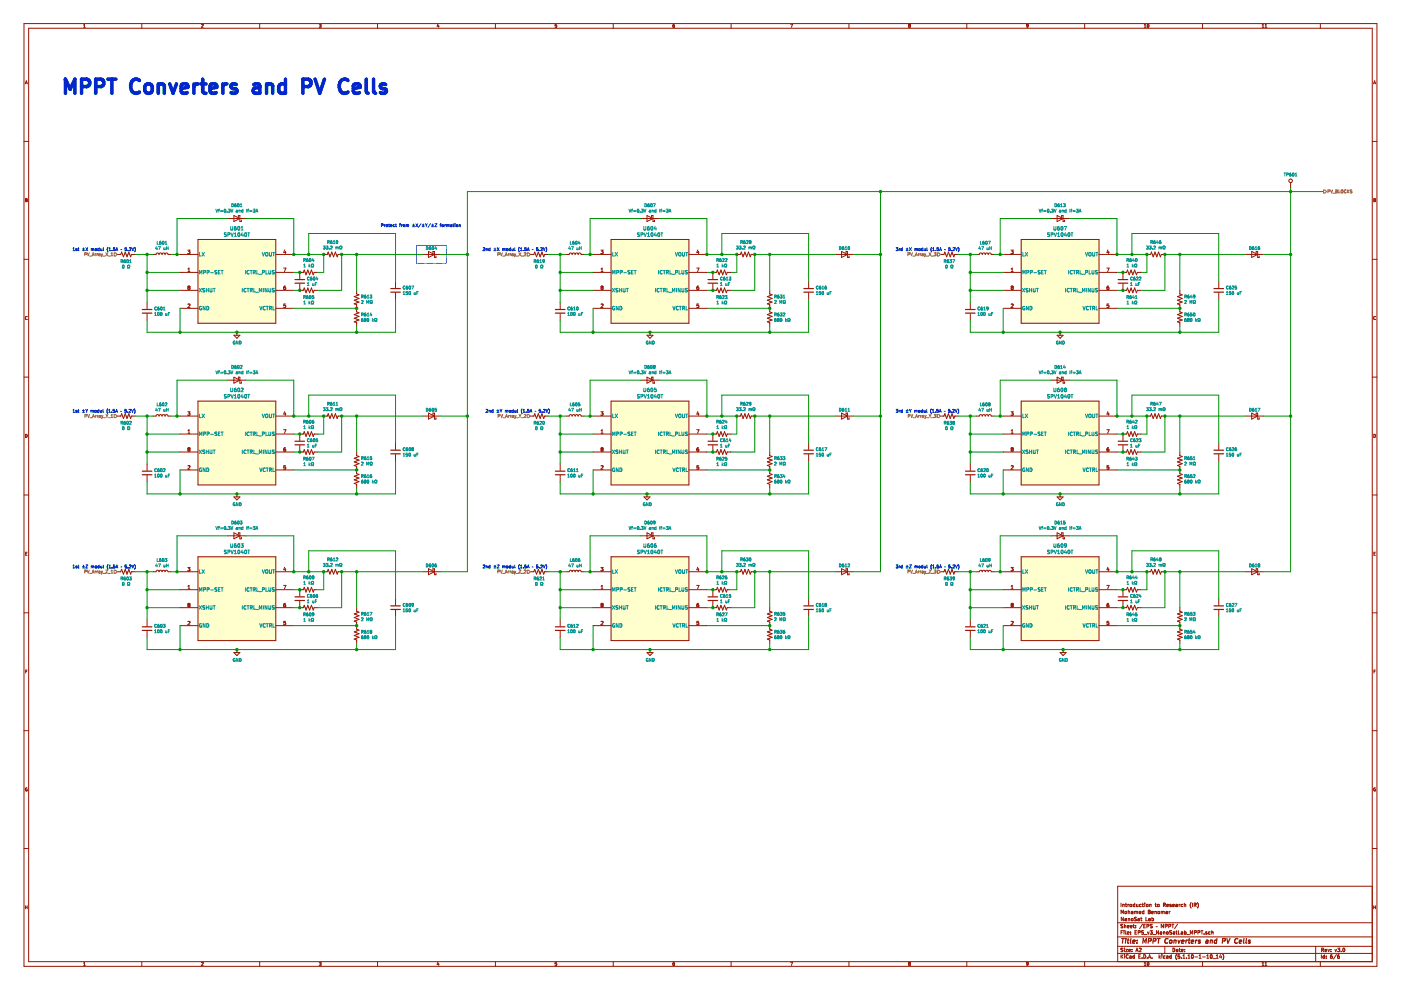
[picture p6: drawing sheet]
<svg xmlns="http://www.w3.org/2000/svg" width="297mm" height="210mm" viewBox="0 0 297 210" stroke-linecap="round" stroke-linejoin="round" font-family="sans-serif">
<path d="M.1 0h297v209.9h-297z" fill-rule="evenodd" fill="#fff" stroke="#fff" stroke-width=".21"/>
<g fill="none" stroke="#981200" stroke-width=".21">
<path d="M5.1 5h286.8v199.9h-286.8zM5.4 17.8l.2-.7 .2 .7M5.4 17.6h.3M6.1 6h284.8v197.9h-284.8zM17.7 5.8h.4M17.7 5.3l.2-.2v.7M30.1 5v1M42.7 5.2l.3-.1 .1 .2-.4 .5h.4M55.1 5v1M67.7 5.1h.4l-.2 .3h.1v.3l-.3 .1M67.7 5.7v.1M80 5v1"/>
<path d="M92.8 5.1l-.1 .5h.4M93 5.4v.4M105 5v1M118 5.1h-.3v.3h.3v.3h-.3M130 5v1M143 5.1l-.3 .2v.4h.3v-.3l-.3 .1M155 5v1M167.6 5.1h.5l-.3 .7M180 5v1M192.7 5.5v.2M192.7 5.7v.1M192.7 5.4v.1"/>
<path d="M192.8 5.4l-.2-.1 .2-.2 .2 .1-.1 .2M192.8 5.4h.1M192.8 5.4h-.1M192.9 5.4l.1 .3-.3 .1M205 5v1M217.9 5.8h-.2M217.9 5.7v.1M218 5.4l-.3 .1-.1-.2 .4-.1-.1 .5M230 5v1M242.6 5.8h.4M242.6 5.3l.2-.2v.7M243.3 5.2l.1-.1a.3 .3 0 0 1 .2 .4 .3 .3 0 0 1-.3 .2z"/>
<path d="M255 5v1M267.6 5.8h.4M267.6 5.3l.2-.2v.7M268.2 5.8h.4M268.2 5.3l.2-.2v.7M279.9 5v1M291.2 17.8l.2-.7 .3 .7M291.3 17.6h.3M5.1 30h1M273.6 38.7v1.3M290.9 30h1M5.1 55h1"/>
<path d="M5.4 42.4h.2M5.6 42.4l.1 .3M5.6 42.4l.1-.2-.3-.1v.7l.3-.1M5.7 42.7h.1M24.8 53.9h.8l.2-.5 .4 1.1 .4-1.1 .3 1.1 .4-1.1 .4 1.1 .2-.6h.7M32.5 53.9h.6a.32 .32 0 0 1 .3-.3 .32 .32 0 0 1 .3 .3 .32 .32 0 0 1 .3-.3 .32 .32 0 0 1 .4 .3 .32 .32 0 0 1 .3-.3 .32 .32 0 0 1 .3 .3 .32 .32 0 0 1 .3-.3 .32 .32 0 0 1 .3 .3h.7M38.2 57.8h3.8M38.2 53.9h3.8M39.8 53h.5l-.3 .3 .2 .1M39.9 57.6h.4M39.9 57.1l.2-.3v.8M40.2 53.4h.1"/>
<path d="M40.2 53.4v.3h-.4M42 50.8h16.5v17.7h-16.5zM48.3 46.3h3.8M49.6 45.7l1.3 .6-1.3 .7zM50.5 46v-.3h.4v1.3h.3v-.4M58.5 57.8h3.8M58.5 53.9h3.8M60.1 56.8h.5l-.3 .8M60.3 53l-.1 .5h.4M60.5 53.3v.5M67.4 57.8h-.8l-.2 .5-.4-1.1-.4 1.1-.3-1.1-.4 1.1-.4-1.1-.2 .6h-.7v1.4M68.6 53.9h.8l.2-.5 .4 1.1 .3-1.1 .4 1.1 .4-1.1 .4 1.1 .2-.6h.7"/>
<path d="M83.9 59.7v1.4M89.6 53.9h3.8M90.8 53.3l1.3 .6-1.3 .7zM91.8 53.6v-.3h.3v1.3h.3v-.3M112.4 53.9h.8l.2-.5 .4 1.1 .3-1.1 .4 1.1 .4-1.1 .4 1.1 .2-.6h.7M120 53.9h.7a.32 .32 0 0 1 .3-.3 .32 .32 0 0 1 .3 .3 .32 .32 0 0 1 .3-.3 .32 .32 0 0 1 .3 .3 .32 .32 0 0 1 .4-.3 .32 .32 0 0 1 .3 .3 .32 .32 0 0 1 .3-.3 .32 .32 0 0 1 .3 .3h.6M125.8 57.8h3.8M125.8 53.9h3.8M127.4 53h.5l-.3 .3 .2 .1v.3h-.4M127.4 57.6h.5M127.4 57.1l.3-.3v.8M129.6 50.8h16.5v17.7h-16.5z"/>
<path d="M135.9 46.3h3.8M137.2 45.7l1.2 .6-1.2 .7zM138.1 46v-.3h.3v1.3h.4v-.4M146.1 57.8h3.8M146.1 53.9h3.8M147.7 56.8h.5l-.3 .8M147.9 53l-.2 .5h.5M148.1 53.3v.5M154.9 57.8h-.7l-.2 .5-.4-1.1-.4 1.1-.3-1.1-.4 1.1-.4-1.1-.2 .6h-.8v1.4M156.2 53.9h.8l.2-.5 .3 1.1 .4-1.1 .4 1.1 .4-1.1 .4 1.1 .2-.6h.7M171.4 59.7v1.4M177.2 53.9h3.8"/>
<path d="M178.4 53.3l1.3 .6-1.3 .7zM179.4 53.6v-.3h.3v1.3h.3v-.3M199.4 53.9h.7l.2-.5 .4 1.1 .4-1.1 .4 1.1 .3-1.1 .4 1.1 .2-.6h.8M207 53.9h.6a.32 .32 0 0 1 .3-.3 .32 .32 0 0 1 .4 .3 .32 .32 0 0 1 .3-.3 .32 .32 0 0 1 .3 .3 .32 .32 0 0 1 .3-.3 .32 .32 0 0 1 .3 .3 .32 .32 0 0 1 .3-.3 .32 .32 0 0 1 .4 .3h.6M212.7 57.8h3.8M212.7 53.9h3.8M214.4 53h.4l-.2 .3 .2 .1v.3h-.4M214.4 57.6h.4M214.4 57.1l.2-.3v.8M216.5 50.8h16.5v17.7h-16.5zM222.9 46.3h3.8M224.1 45.7l1.3 .6-1.3 .7z"/>
<path d="M225.1 46v-.3h.3v1.3h.3v-.4M233 57.8h3.8M233 53.9h3.8M234.7 56.8h.5l-.4 .8M234.9 53l-.2 .5h.5M235.1 53.3v.5M241.9 57.8h-.8l-.2 .5-.3-1.1-.4 1.1-.4-1.1-.4 1.1-.4-1.1-.1 .6h-.8v1.4M243.2 53.9h.7l.2-.5 .4 1.1 .4-1.1 .4 1.1 .3-1.1 .4 1.1 .2-.6h.8M258.4 59.7v1.4M264.1 53.9h3.8M265.4 53.3l1.3 .6-1.3 .7zM266.3 53.6v-.3h.4v1.3h.3v-.3"/>
<path d="M290.9 55h1M291.3 42.1l.3 .1-.1 .6h-.2zM291.3 42.4h.2M5.1 80h1M5.8 67.2a.29 .29 0 0 0-.4 .2 .29 .29 0 0 0 .4 .3M31.2 64.1v1.4M31.2 66.5v1.4M38.2 65.4h3.8M38.2 61.6h3.8M39.9 64.5h.1M39.9 64.5h.3M40 61l-.1 .1 .1 .3 .3-.2-.2-.2"/>
<path d="M40 61h.1M40.2 60.7h.1M40.2 64.5h.1M40.2 60.7h-.3l.1 .3M40.2 64.5v.3l-.4 .4h.5M40.2 60.7l-.1 .3M49.6 71.1h1.3l-.7 .6zM49.6 80l1.3 .6-1.3 .6zM50.2 70.4v.7M58.5 65.4h3.8M58.5 61.6h3.8M60.2 65.1l.3 .1"/>
<path d="M60.5 60.7l-.3 .1v.4l.1 .2 .3-.1-.1-.3-.3 .1M60.6 64.5h-.4v.3h.3l.1 .3M60.6 65.1l-.1 .1M63.6 60.2v1.4h.7l.2-.5 .4 1 .4-1 .3 1 .4-1 .4 1 .2-.5h.8M75.6 61.6v.7l.5 .2-1 .4 1 .4-1 .4 1 .3-1 .4 .5 .2v1.5l.5 .2-1 .4 1 .4-1 .4 1 .3-1 .4 .5 .2v.8M83.9 62.1v1.4M118.8 64.1v1.4M118.8 66.5v1.4M125.8 65.4h3.8M125.8 61.6h3.8M127.4 64.5h.3l.2 .2-.5 .5h.5M127.5 60.7l.1 .3"/>
<path d="M127.5 60.7h.3l-.1 .3M127.5 60.7h.1M127.6 61l-.2 .1 .2 .3 .3-.2-.2-.2M127.6 61h.1M137.2 71.1h1.2l-.6 .6zM137.2 80l1.2 .6-1.2 .6zM137.8 70.4v.7M146.1 65.4h3.8M146.1 61.6h3.8M148.1 60.7l-.3 .1-.1 .4 .2 .2 .2-.1v-.3l-.4 .1M148.1 64.5h-.3l-.1 .3h.4v.3h-.4M151.1 60.2v1.4h.8l.2-.5 .4 1 .4-1 .3 1 .4-1 .4 1 .2-.5h.7"/>
<path d="M163.2 61.6v.7l.5 .2-1 .4 1 .4-1 .4 1 .3-1 .4 .5 .2v1.5l.5 .2-1 .4 1 .4-1 .4 1 .3-1 .4 .5 .2v.8M171.4 62.1v1.4M205.7 64.1v1.4M205.7 66.5v1.4M212.7 65.4h3.8M212.7 61.6h3.8M214.4 64.5h.3l.1 .2-.4 .5h.4M214.4 64.5h.1M214.5 61l-.1-.2 .1-.1h.3l-.1 .3M214.5 61l-.1 .1 .1 .3 .3-.2-.1-.2M214.5 61h.2M224.1 71.1h1.3l-.6 .6z"/>
<path d="M224.1 80l1.3 .6-1.3 .6zM224.8 70.4v.7M233 65.4h3.8M233 61.6h3.8M234.7 65.1v.1M234.7 65.2h.4M235.1 60.7l-.4 .1v.4l.1 .2 .3-.1v-.3l-.4 .1M235.1 64.5h-.4v.3h.4v.3M235.1 65.1v.1M238.1 60.2v1.4h.8l.1-.5 .4 1 .4-1 .4 1 .4-1 .3 1 .2-.5h.8M250.1 61.6v.7l.6 .2-1.1 .4 1.1 .4-1.1 .4 1.1 .3-1.1 .4 .5 .2v1.5l.6 .2-1.1 .4 1.1 .4-1.1 .4 1.1 .3-1.1 .4 .5 .2v.8M258.4 62.1v1.4"/>
<path d="M290.9 80h1M291.6 67.1a.29 .29 0 0 0-.4 .3 .29 .29 0 0 0 .4 .3M291.6 67.1v.1M5.4 92.1a.33 .33 0 0 1 .4 .3 .33 .33 0 0 1-.4 .3zM24.8 88.2h.8l.2-.5 .4 1 .4-1 .3 1 .4-1 .4 1 .2-.5h.7M31.2 98.4v1.4M32.5 88.2h.6a.32 .32 0 0 1 .3-.3 .32 .32 0 0 1 .3 .3 .32 .32 0 0 1 .3-.3 .32 .32 0 0 1 .4 .3 .32 .32 0 0 1 .3-.3 .32 .32 0 0 1 .3 .3 .32 .32 0 0 1 .3-.3 .32 .32 0 0 1 .3 .3h.7M38.2 88.2h3.8M38.2 95.8h3.8M38.2 92h3.8M38.2 99.6h3.8M39.8 87.3h.5l-.3 .3 .2 .1v.3h-.4"/>
<path d="M39.9 91.3l.2-.2v.8M39.9 98.8l.2-.1 .2 .2-.5 .6h.5M39.9 91.9h.4M40 95.2l-.1 .4h.3M40 95.2h.1M40.1 95.2l.1 .1M40.2 95h-.3l.1 .2M40.2 95h.1M40.2 95.3h.1M40.2 95l-.1 .2M40.2 95.3v.3M40.2 95.6h.1"/>
<path d="M42 85h16.5v17.8h-16.5zM48.3 80.6h3.8M50.5 80.3v-.3h.4v1.2h.3v-.3M58.5 88.2h3.8M58.5 95.8h3.8M58.5 92h3.8M58.5 99.6h3.8M60.1 91.1h.5l-.3 .8M60.2 95.3l.3-.1 .1 .4M60.2 95.6h.1M60.2 95.6h.3M60.3 87.3l-.1 .5h.4"/>
<path d="M60.5 87.5v.6M60.5 94.9l-.3 .2v.5M60.5 99l.1 .1M60.6 99.1l-.1 .3h-.3M60.6 98.7h-.4v.4l.3-.1M60.6 95.6h-.1M63.6 94.4v1.4h.7l.2-.5 .4 1 .4-1 .3 1 .4-1 .4 1 .2-.5h.8M67.4 92h-.8l-.2 .5-.4-1-.4 1-.3-1-.4 1-.4-1-.2 .5h-.7v1.4M68.6 88.2h.8l.2-.5 .4 1 .3-1 .4 1 .4-1 .4 1 .2-.5h.7M75.6 95.8v.8l.5 .2-1 .4 1 .4-1 .3 1 .4-1 .4 .5 .2v1.5l.5 .2-1 .4 1 .4-1 .3 1 .4-1 .4 .5 .2v.8M83.9 93.9v1.4M83.9 96.3v1.4"/>
<path d="M89.6 88.2h3.8M90.8 87.6l1.3 .6-1.3 .7zM91.8 87.9v-.3h.3v1.3h.3v-.4M112.4 88.2h.8l.2-.5 .4 1 .3-1 .4 1 .4-1 .4 1 .2-.5h.7M118.8 98.4v1.4M120 88.2h.7a.32 .32 0 0 1 .3-.3 .32 .32 0 0 1 .3 .3 .32 .32 0 0 1 .3-.3 .32 .32 0 0 1 .3 .3 .32 .32 0 0 1 .4-.3 .32 .32 0 0 1 .3 .3 .32 .32 0 0 1 .3-.3 .32 .32 0 0 1 .3 .3h.6M125.8 88.2h3.8M125.8 95.8h3.8M125.8 92h3.8M125.8 99.6h3.8M127.4 87.3h.5l-.3 .3 .2 .1v.3h-.4M127.4 98.8l.3-.1 .2 .2-.5 .6h.5"/>
<path d="M127.4 91.9h.5M127.4 91.3l.3-.2v.8M127.5 95l.1 .2M127.5 95.3v.3M127.5 95.6h.1M127.5 95h.3l-.1 .2M127.5 95h.1M127.5 95.3h.1M127.6 95.2h.1M127.6 95.2l-.1 .1M127.7 95.2l.1 .4h-.3M129.6 85h16.5v17.8h-16.5z"/>
<path d="M135.9 80.6h3.8M138.1 80.3v-.3h.3v1.2h.4v-.3M146.1 88.2h3.8M146.1 95.8h3.8M146.1 92h3.8M146.1 99.6h3.8M147.7 91.1h.5l-.3 .8M147.9 87.3l-.2 .5h.5M148.1 94.9l-.3 .2-.1 .4 .2 .2 .2-.1v-.4l-.4 .1M148.1 87.5v.6M148.1 98.7h-.3l-.1 .4 .4-.1v.4h-.4M151.1 94.4v1.4h.8l.2-.5 .4 1 .4-1 .3 1 .4-1 .4 1 .2-.5h.7"/>
<path d="M154.9 92h-.7l-.2 .5-.4-1-.4 1-.3-1-.4 1-.4-1-.2 .5h-.8v1.4M156.2 88.2h.8l.2-.5 .3 1 .4-1 .4 1 .4-1 .4 1 .2-.5h.7M163.2 95.8v.8l.5 .2-1 .4 1 .4-1 .3 1 .4-1 .4 .5 .2v1.5l.5 .2-1 .4 1 .4-1 .3 1 .4-1 .4 .5 .2v.8M171.4 93.9v1.4M171.4 96.3v1.4M177.2 88.2h3.8M178.4 87.6l1.3 .6-1.3 .7zM179.4 87.9v-.3h.3v1.3h.3v-.4M199.4 88.2h.7l.2-.5 .4 1 .4-1 .4 1 .3-1 .4 1 .2-.5h.8M205.7 98.4v1.4M207 88.2h.6a.32 .32 0 0 1 .3-.3 .32 .32 0 0 1 .4 .3 .32 .32 0 0 1 .3-.3 .32 .32 0 0 1 .3 .3 .32 .32 0 0 1 .3-.3 .32 .32 0 0 1 .3 .3 .32 .32 0 0 1 .3-.3 .32 .32 0 0 1 .4 .3h.6M212.7 88.2h3.8"/>
<path d="M212.7 95.8h3.8M212.7 92h3.8M212.7 99.6h3.8M214.4 87.3h.4l-.2 .3 .2 .1v.3h-.4M214.4 91.3l.2-.2v.8M214.4 98.8l.3-.1 .1 .2-.4 .6h.4M214.4 91.9h.4M214.5 95.2l-.1 .2 .1 .3 .3-.2-.1-.3M214.5 95.2l-.1-.1 .1-.2 .3 .1-.1 .2M214.5 95.2h.2M216.5 85h16.5v17.8h-16.5zM222.9 80.6h3.8"/>
<path d="M225.1 80.3v-.3h.3v1.2h.3v-.3M233 88.2h3.8M233 95.8h3.8M233 92h3.8M233 99.6h3.8M234.7 91.1h.5l-.4 .8M234.7 95.3l.4-.1v.4M234.7 99v.1M234.7 99h.4M234.9 87.3l-.2 .5h.5M235.1 87.5v.6M235.1 94.9l-.3 .1-.1 .2v.4h.4"/>
<path d="M235.1 99v.1M235.1 99.1v.3h-.4M235.1 98.7h-.4v.4M235.1 95.6h.1M238.1 94.4v1.4h.8l.1-.5 .4 1 .4-1 .4 1 .4-1 .3 1 .2-.5h.8M241.9 92h-.8l-.2 .5-.3-1-.4 1-.4-1-.4 1-.4-1-.1 .5h-.8v1.4M243.2 88.2h.7l.2-.5 .4 1 .4-1 .4 1 .3-1 .4 1 .2-.5h.8M250.1 95.8v.8l.6 .2-1.1 .4 1.1 .4-1.1 .3 1.1 .4-1.1 .4 .5 .2v1.5l.6 .2-1.1 .4 1.1 .4-1.1 .3 1.1 .4-1.1 .4 .5 .2v.8M258.4 93.9v1.4M258.4 96.3v1.4M264.1 88.2h3.8M265.4 87.6l1.3 .6-1.3 .7z"/>
<path d="M266.3 87.9v-.3h.4v1.3h.3v-.4M291.3 92.1a.33 .33 0 0 1 .3 .3 .33 .33 0 0 1-.3 .3zM5.1 105h1M5.4 117.4h.3M5.7 117.1h-.3v.6h.3M31.2 100.8v1.4M42 118.1h16.5v17.7h-16.5zM48.3 113.6h3.8M49.6 113l1.3 .6-1.3 .6zM49.6 105.4h1.3l-.7 .6zM50.2 104.7v.7M50.5 113.3v-.3h.4v1.2h.3v-.3"/>
<path d="M118.8 100.8v1.4M129.6 118.1h16.5v17.7h-16.5zM135.9 113.6h3.8M136.5 105.4h1.3l-.6 .6zM137.2 104.7v.7M137.2 113l1.2 .6-1.2 .6zM138.1 113.3v-.3h.3v1.2h.4v-.3M205.7 100.8v1.4M216.5 118.1h16.5v17.7h-16.5zM222.9 113.6h3.8M224.1 105.4h1.3l-.6 .6zM224.1 113l1.3 .6-1.3 .6z"/>
<path d="M224.8 104.7v.7M225.1 113.3v-.3h.3v1.2h.3v-.3M290.9 105h1M291.3 117.4h.2M291.6 117.1h-.3v.6h.3M5.1 129.9h1M24.8 121.2h.8l.2-.5 .4 1 .4-1 .3 1 .4-1 .4 1 .2-.5h.7M31.2 131.4v1.4M31.2 133.8v1.4M32.5 121.2h.6a.32 .32 0 0 1 .3-.3 .32 .32 0 0 1 .3 .3 .32 .32 0 0 1 .3-.3 .32 .32 0 0 1 .4 .3 .32 .32 0 0 1 .3-.3 .32 .32 0 0 1 .3 .3 .32 .32 0 0 1 .3-.3 .32 .32 0 0 1 .3 .3h.7M38.2 121.2h3.8M38.2 128.8h3.8"/>
<path d="M38.2 125h3.8M38.2 132.6h3.8M39.8 120.3h.5l-.3 .3h.2M39.9 124.3l.2-.2v.8M39.9 131.8l.2-.1 .2 .2-.5 .6h.5M39.9 124.9h.4M40 128.2l-.1-.1 .1-.2 .2 .1-.1 .2M40 128.2l-.1 .2 .1 .3 .3-.2-.2-.3M40 128.2h.1M40.2 120.6v.1M40.2 120.7v.3h-.4M49.6 138.4h1.3l-.7 .6z"/>
<path d="M50.2 137.7v.7M58.5 121.2h3.8M58.5 128.8h3.8M58.5 125h3.8M58.5 132.6h3.8M60.1 124.1h.5l-.3 .8M60.3 120.3l-.1 .5h.4M60.5 120.6v.5M60.5 127.9l-.3 .2v.4l.1 .2 .3-.1-.1-.4-.3 .1M60.6 131.7h-.4v.4h.3l.1 .3h-.4M63.6 127.4v1.4h.7l.2-.5 .4 1 .4-1 .3 1 .4-1 .4 1 .2-.5h.8M67.4 125h-.8l-.2 .5-.4-1-.4 1-.3-1-.4 1-.4-1-.2 .5h-.7v1.4"/>
<path d="M68.6 121.2h.8l.2-.5 .4 1 .3-1 .4 1 .4-1 .4 1 .2-.5h.7M75.6 128.8v.8l.5 .2-1 .4 1 .4-1 .3 1 .4-1 .4 .5 .2v1.5l.5 .2-1 .4 1 .4-1 .3 1 .4-1 .4 .5 .2v.8M83.9 126.9v1.4M83.9 129.3v1.4M89.6 121.2h3.8M90.8 120.6l1.3 .6-1.3 .7zM91.8 120.9v-.3h.3v1.3h.3v-.4M112.4 121.2h.8l.2-.5 .4 1 .3-1 .4 1 .4-1 .4 1 .2-.5h.7M118.8 131.4v1.4M118.8 133.8v1.4M120 121.2h.7a.32 .32 0 0 1 .3-.3 .32 .32 0 0 1 .3 .3 .32 .32 0 0 1 .3-.3 .32 .32 0 0 1 .3 .3 .32 .32 0 0 1 .4-.3 .32 .32 0 0 1 .3 .3 .32 .32 0 0 1 .3-.3 .32 .32 0 0 1 .3 .3h.6M125.8 121.2h3.8"/>
<path d="M125.8 128.8h3.8M125.8 125h3.8M125.8 132.6h3.8M127.4 120.3h.5l-.3 .3 .2 .1v.3h-.4M127.4 131.8l.3-.1 .2 .2-.5 .6h.5M127.4 124.9h.5M127.4 124.3l.3-.2v.8M127.6 128.2l-.2-.1 .2-.2 .2 .1-.1 .2M127.6 128.2l-.2 .2 .2 .3 .3-.2-.2-.3M127.6 128.2h.1M137.2 138.4h1.2l-.6 .6zM137.8 137.7v.7"/>
<path d="M146.1 121.2h3.8M146.1 128.8h3.8M146.1 125h3.8M146.1 132.6h3.8M147.7 124.1h.5l-.3 .8M147.9 120.3l-.2 .5h.5M148.1 127.9l-.3 .2-.1 .4 .2 .2 .2-.1v-.4l-.4 .1M148.1 120.6v.5M148.1 131.7h-.3l-.1 .4h.4v.3h-.4M151.1 127.4v1.4h.8l.2-.5 .4 1 .4-1 .3 1 .4-1 .4 1 .2-.5h.7M154.9 125h-.7l-.2 .5-.4-1-.4 1-.3-1-.4 1-.4-1-.2 .5h-.8v1.4M156.2 121.2h.8l.2-.5 .3 1 .4-1 .4 1 .4-1 .4 1 .2-.5h.7"/>
<path d="M163.2 128.8v.8l.5 .2-1 .4 1 .4-1 .3 1 .4-1 .4 .5 .2v1.5l.5 .2-1 .4 1 .4-1 .3 1 .4-1 .4 .5 .2v.8M171.4 126.9v1.4M171.4 129.3v1.4M177.2 121.2h3.8M178.4 120.6l1.3 .6-1.3 .7zM179.4 120.9v-.3h.3v1.3h.3v-.4M199.4 121.2h.7l.2-.5 .4 1 .4-1 .4 1 .3-1 .4 1 .2-.5h.8M205.7 131.4v1.4M205.7 133.8v1.4M207 121.2h.6a.32 .32 0 0 1 .3-.3 .32 .32 0 0 1 .4 .3 .32 .32 0 0 1 .3-.3 .32 .32 0 0 1 .3 .3 .32 .32 0 0 1 .3-.3 .32 .32 0 0 1 .3 .3 .32 .32 0 0 1 .3-.3 .32 .32 0 0 1 .4 .3h.6M212.7 121.2h3.8M212.7 128.8h3.8"/>
<path d="M212.7 125h3.8M212.7 132.6h3.8M214.4 120.3h.4l-.2 .3 .2 .1v.3h-.4M214.4 131.8l.3-.1 .1 .2-.4 .6h.4M214.4 124.9h.4M214.4 124.3l.2-.2v.8M214.5 128.2l-.1-.1 .1-.2 .3 .1-.1 .2M214.5 128.2l-.1 .2 .1 .3 .3-.2-.1-.3M214.5 128.2h.2M224.8 138.4h1.2l-.6 .6zM225.4 137.7v.7M233 121.2h3.8"/>
<path d="M233 128.8h3.8M233 125h3.8M233 132.6h3.8M234.7 124.1h.5l-.4 .8M234.9 120.3l-.2 .5h.5M235.1 120.6v.5M235.1 127.9l-.4 .2v.4l.1 .2 .3-.1v-.4l-.4 .1M235.1 131.7h-.4v.4h.4v.3h-.4M238.1 127.4v1.4h.8l.1-.5 .4 1 .4-1 .4 1 .4-1 .3 1 .2-.5h.8M241.9 125h-.8l-.2 .5-.3-1-.4 1-.4-1-.4 1-.4-1-.1 .5h-.8v1.4M243.2 121.2h.7l.2-.5 .4 1 .4-1 .4 1 .3-1 .4 1 .2-.5h.8M250.1 128.8v.8l.6 .2-1.1 .4 1.1 .4-1.1 .3 1.1 .4-1.1 .4 .5 .2v1.5l.6 .2-1.1 .4 1.1 .4-1.1 .3 1.1 .4-1.1 .4 .5 .2v.8"/>
<path d="M258.4 126.9v1.4M258.4 129.3v1.4M264.1 121.2h3.8M265.4 120.6l1.3 .6-1.3 .7zM266.3 120.9v-.3h.4v1.3h.3v-.4M290.9 129.9h1M5.1 154.9h1M5.5 142.4h.2M5.8 142.1h-.3v.6M290.9 154.9h1M291.3 142.4h.2M291.6 142.1h-.3v.6"/>
<path d="M5.1 179.9h1M5.7 167.1a.29 .29 0 0 0-.3 .3 .29 .29 0 0 0 .4 .2l-.1-.2M290.9 179.9h1M291.5 167.4l.1 .2M291.6 167.1a.3 .3 0 0 0-.4 .3 .3 .3 0 0 0 .4 .3M291.6 167.6v.1M5.4 192v.7M5.4 192.3h.4M5.8 192v.7M237 198.6h53.9M237 195.6h53.9M237.7 191.5v.7"/>
<path d="M237.7 193.7v-.7l.2 .5 .3-.5v.7M237.7 197.7h.2M238 197.3h-.3v.8M238 191.7v.5M238 191.8h.3l.1 .4M238.1 196l-.5 .1 .4 .3v.3h-.4M238.2 194.5v.7l-.5-.7v.7M238.3 197.3v.1M238.3 197.6v.5M238.4 196v.7M238.4 196.3h.3v.4M238.4 196.3h.1"/>
<path d="M238.5 194.8h.3v.4M238.5 193.3h.4v.4h-.4zM238.6 191.7h.3M238.7 197.3l.1 .8M238.7 191.5v.6l.2 .1M238.8 194.9l-.3 .1 .1 .2h.2M238.9 193.7h-.1M239 197.8h.4v-.2l-.4 .1 .1 .3h.3M239 196.5l.4-.1v-.1h-.4l.1 .4h.3M239.1 191.7v.5M239.2 193v.7M239.2 194.7v.5"/>
<path d="M239.2 193.3h.3v.4M239.2 194.8h.3v.4M239.2 194.8h.1M239.4 191.7l-.3 .2M239.6 191.8h.3v.4h-.3zM239.7 197.7h.1M239.7 196.5l.3-.1v-.1h-.3v.4h.3M239.8 198h.1M239.7 198h.1M239.8 197.6l-.1 .1M239.9 194.8v.4M239.9 195.2h.1"/>
<path d="M239.9 193.3h.3v.4M239.9 194.8l.3 .1v.3h-.3M239.9 194.8h.1M240.2 193.4l-.3 .2 .1 .1h.2M240.2 196.2h.3M240.3 196v.6l.2 .1M240.5 195.2h.4M240.6 193.2v.5M240.6 193.3h.3M240.6 191.5v.7M240.6 193.3h.1M240.6 191.8l-.4 .1 .1 .3h.3"/>
<path d="M240.6 197.7h.3M240.8 196.7h.1M240.8 196.3h.1M240.9 193.3h.3v.4M240.9 193.3v.4M240.9 195.2h.1M240.9 194.5l-.4 .1 .4 .3v.3M241 191.7v.5h.3M241 197.3h-.4v.8h.4M241.3 194.8h.3v.4M241.3 191.7v.5M241.3 197.7h.4v-.3l-.4-.1v.8"/>
<path d="M241.5 193.5l.4-.1-.1-.1h-.3l.1 .4h.2M241.6 194.9l-.4 .1 .1 .2h.3M241.8 194.7h.3M241.9 194.5v.6l.2 .1M242 191.8l-.4 .1v.3h.4M242.2 191.7h.3M242.2 195.9l-.6 1M242.3 191.5v.6l.2 .1M242.5 197.4l-.5 .1 .4 .3v.2h-.4M242.5 196.3h.2M242.5 193.3l-.3 .1v.3h.3M242.5 193v.7"/>
<path d="M242.6 198.1h.6M242.7 191.5v.1M242.7 191.7v.5M242.8 196h-.3v.7h.3M243 194.5v.7h.3M243.1 191.8h.3v.4h-.3zM243.2 196.4l.3-.1 .1-.2-.4-.1v.7M243.3 197.6l.2 .5 .1-.5M243.5 193l.4 .1-.2 .2 .2 .3-.2 .1h-.2zM243.5 193.3h.2M243.5 194.8h.3l.1 .4M243.7 191.8h.3l.1 .4"/>
<path d="M243.7 191.7v.5M243.9 197.3h.4l-.2 .3h.1M243.9 198h.1M243.9 198h.3M243.9 194.9l-.4 .1 .1 .2h.3M243.9 196.3h.1M244 196.3l.3 .3-.4 .1M244.2 193.5l.3-.1v-.1h-.3v.4h.3M244.2 194.5v.7M244.2 194.8l.4 .1v.3h-.4M244.2 197.6l.1 .1M244.3 197.7v.3"/>
<path d="M244.3 198h-.1M244.3 196h-.3l-.1 .3M244.4 198.1h.6M244.8 193.3h.3l.1 .4M244.8 193.2v.5M244.9 191.7h.3M245 191.5v.6l.2 .1M245.1 196.5h.3M245.4 191.8h.3v.4h-.3zM245.5 193.3h.3v.4h-.3zM245.6 197.3v.8l-.4-.8v.8M246 197.6h.3v.5"/>
<path d="M246.2 196.7v-.7l.3 .5 .2-.5v.7M246.2 193.2v.5M246.2 193.3h.3M246.3 197.8l-.4 .1 .2 .2 .2-.1M246.5 193.3h.3v.4M246.5 193.3v.4M246.7 191.9l.3-.1v-.3h-.3v.7M246.7 197.6v.5M246.7 197.6h.2l.1 .5M246.7 197.6h.1M246.8 191.9l.3 .3M247.1 196.4l.3-.1v-.3h-.3v.7"/>
<path d="M247.2 193.3h.3v.4M247.3 197.6h.3l.1 .1-.1 .4-.3-.1zM247.4 192l.3-.1v-.1h-.3v.4h.3M247.5 193.4l-.3 .2 .1 .1h.2M247.7 198h-.1M247.8 196.4l.4-.1v-.3h-.4v.7M247.9 193.2v.5M248.1 193.2l-.2 .2M248.3 191.8h-.3l.3 .2v.2h-.3M248.4 197.4h-.4v.2l.4 .3-.4 .1M248.4 196h.5M248.6 192l.4-.1-.1-.1h-.3l.1 .4h.2"/>
<path d="M248.7 196v.7M248.7 197.6h.3l.1 .5M249.1 197.8l-.4 .1 .1 .2 .3-.1M249.3 197.6h.3M249.3 191.8h.3v.4M249.4 197.3v.7l.2 .1M249.6 191.9l-.3 .2 .1 .1h.2M249.7 195.9l-.7 1M249.8 197.3v.8h.4M250 191.7v.5M250.2 191.7l-.2 .2M250.4 197.6h.3l.1 .5"/>
<path d="M250.8 197.8l-.4 .1 .1 .2 .3-.1M250.8 191.8l-.4 .1v.3h.4M251.1 191.8h.3v.4M251.1 191.5v.7M251.1 197.6l.4 .1-.1 .3h-.3M251.1 197.3v.8M251.6 198.1h.6M252.4 198.1v-.8l.2 .6 .3-.6v.8M252.5 191.4l-.2 .5 .2 .6M252.8 191.5v.7M253.2 197.7h.4v-.3l-.4-.1v.8M253.4 191.9l.2 .3"/>
<path d="M253.6 191.8l-.4 .1M253.6 191.8h.1M253.6 191.8v-.3h-.4v.7M253.9 191.4h.1M253.9 191.4l.2 .6-.2 .5M254 197.7h.3v-.3l-.3-.1v.8M254.6 197.3h.4M254.8 197.3v.8M255.3 198h.1M255.9 197.6l-.3 .1 .3 .2v.1h-.3M256.3 198h.1M256.3 198h.3"/>
<path d="M256.6 197.6h-.3v.4M256.9 197.6h.3v.5M256.9 197.3v.8M290.9 187.9h-53.9v16M291.3 192.3h.3M291.3 192v.7M291.6 192v.7M17.7 204.2l.2-.2v.7M17.7 204.7h.4M30.1 203.9v1M42.7 204.1h.1M42.7 204.1h.3"/>
<path d="M43 204.1h.1M43.1 204.1v.2l-.4 .4h.4M55.1 203.9v1M67.7 204h.4l-.2 .3h.1v.3h-.3M80 203.9v1M92.8 204l-.1 .5h.4M93 204.3v.4M105 203.9v1M118 204h-.3v.3h.3v.3h-.3M130 203.9v1M143 204l-.3 .2v.4h.3v-.3l-.3 .1M155 203.9v1"/>
<path d="M167.6 204h.5l-.3 .7M180 203.9v1M192.6 204.2h.1M192.6 204.2l.2 .1M192.7 204.1l-.1 .1M192.7 204.1l.3 .1M192.7 204.1h.1M192.8 204.3l-.2 .1 .2 .3 .2-.1-.1-.3M192.8 204.3h.1M193 204.2h.1M193 204.2l-.1 .1M205 203.9v1"/>
<path d="M217.7 204.1v.3M217.7 204.4h.1M217.7 204.1h.2M217.7 204.1h.1M217.7 204.4h.2M217.9 204.1h.1M218 204.1v.4l-.3 .2M218 204.4h-.1M218 204.3v.1M230 203.9v1M237 202.1h53.9M237 200.6h53.9"/>
<path d="M237.7 202.4v.8M237.8 202.7l.3 .5M238.1 201.1l-.5 .1 .4 .3v.2h-.4M238.1 202.4l-.4 .5M238.4 201h.1M238.4 201.3v.5M238.4 202.5h.1M238.4 201v.1M238.4 202.7v.5M238.7 201.3h.4l-.4 .5h.4M239.2 202.5a.33 .33 0 0 0-.5 .3 .33 .33 0 0 0 .5 .3M239.3 201.5h.4l-.1-.2-.3 .1 .1 .3h.2"/>
<path d="M239.5 202.7h.3l.1 .5M239.9 202.9l-.4 .1 .1 .2 .3-.1M240 201.7h.1M240 201.4h.1M240 201.3v.1M240.5 202.7l-.3 .1v.3h.3M240.5 202.4v.8M240.8 201.8l.3-.8 .2 .8M240.9 201.6h.4M241.5 202.8h.2M241.5 201.1l.3-.1 .2 .2-.5 .6h.5M241.8 202.4h-.3v.8h.3"/>
<path d="M242.1 203.1h.1M242.5 202.4a.38 .38 0 0 1 .4 .4 .38 .38 0 0 1-.4 .4zM242.6 204.2l.2-.2v.7M242.6 204.7h.4M243.2 203.1v.1M243.3 204.1l.1-.1a.3 .3 0 0 1 .2 .4 .3 .3 0 0 1-.3 .2zM243.5 203.2l.2-.8 .3 .8M243.6 203h.3M244.2 203.1h.1M245.7 202.4v.8M245.8 202.9l.2 .3M246 202.7l-.3 .3"/>
<path d="M246.3 202.5h.1M246.3 202.7v.5M246.4 202.5h-.1M247 200.6v1.5M247 202.7l-.3 .1v.3h.3M247.3 202.7h.3l.1 .5M247.7 202.9l-.4 .1 .1 .2 .3-.1M248.3 202.7l-.3 .1v.3h.3M248.3 202.4v.8M248.7 201a.38 .38 0 0 1 .4 .4 .38 .38 0 0 1-.4 .4zM249.4 201.3h.3v.5M249.5 202.3l-.2 .5 .2 .7"/>
<path d="M249.7 201.5l-.3 .1 .1 .2 .2-.1M250 201.3h.3M250.1 201v.7l.2 .1M250.1 202.4h-.3l-.1 .4 .4-.1v.4h-.4M250.5 203.1h.1M250.5 201.5h.3v-.2l-.3 .1v.3h.3M250.8 203.2h.4M250.8 202.6l.2-.2v.8M251.2 201.7h.1M251.2 201.4h.1M251.2 201.3v.1M251.6 203.1h.1"/>
<path d="M251.5 203.1h.1M251.9 203.2h.4M251.9 202.6l.2-.2v.8M252.7 203.1h.1M252.7 202.5v.6M252.7 202.5l.1-.1a.36 .36 0 0 1 .2 .4 .36 .36 0 0 1-.3 .3M252.7 202.5h.1M253.3 202.9h.6M254.2 203.2h.5M254.2 202.6l.2-.2v.8M255 203.9v1M255 202.9h.5"/>
<path d="M255.9 203.2h.4M255.9 202.6l.2-.2v.8M256.9 202.5l-.1-.1a.36 .36 0 0 0-.2 .4 .36 .36 0 0 0 .3 .3M256.9 202.5h.1M256.9 202.5v.6M256.9 203.1h.1M257.2 203.2h.5M257.9 203.2h.4M257.9 202.6l.2-.2v.8M258.8 202.4l-.2 .5h.4M258.9 202.7v.5M259.2 202.3l.3 .5-.3 .7"/>
<path d="M267.6 204.2l.2-.2v.7M267.6 204.7h.4M268.2 204.2l.2-.2v.7M268.2 204.7h.4M279 200.6v3.3M279.9 203.9v1M280.2 202.4v.8M280.2 201.4h.4v-.3l-.4-.1v.8M280.4 201.4l.2 .4M280.8 202.7l-.3 .1v.3h.3M280.8 202.4v.8M280.9 201.5h.4l-.1-.2-.3 .1 .1 .3h.2"/>
<path d="M281.2 203.1v.1M281.2 202.7v.1M281.5 201.3l.2 .5 .2-.5M282.2 201.7h.1M282.2 201.4h.1M282.2 201.3v.1M282.4 202.4l-.3 .2v.4l.1 .2 .3-.1-.1-.4-.3 .2M283 201.3l.2 .5 .2-.5M283.4 202.4l-.7 1M283.6 202.9l.3-.2 .1 .4M283.6 201h.5l-.3 .3 .2 .1v.3h-.4M283.6 203.1h.1"/>
<path d="M283.6 203.1h.3M283.9 202.4l-.3 .2v.5M284 203.1h-.1M284.3 201.7h.1M284.4 201.7h-.1M284.8 201.1l.1-.1a.35 .35 0 0 1 .3 .4 .35 .35 0 0 1-.4 .3zM284.8 201.7h.1"/>
<circle cx="273.6" cy="38.3" r=".38"/>
</g>
<g fill="none" stroke="#981200" stroke-width=".25">
<path d="M62.5 59.3h2.1M150.1 59.3h2.1M237.1 59.3h2M30.2 66.4h2M30.2 65.6h2M62.5 60h2.1M82.8 61.9h2.1M82.8 61.2h2.1M117.8 66.4h2M117.8 65.6h2M150.1 60h2.1M170.4 61.9h2.1"/>
<path d="M170.4 61.2h2.1M204.7 66.4h2M204.7 65.6h2M237.1 60h2M257.4 61.9h2M257.4 61.2h2M30.2 99.9h2M62.5 94.3h2.1M62.5 93.6h2.1M82.8 96.2h2.1M82.8 95.5h2.1M117.8 99.9h2"/>
<path d="M150.1 94.3h2.1M150.1 93.6h2.1M170.4 96.2h2.1M170.4 95.5h2.1M204.7 99.9h2M237.1 94.3h2M237.1 93.6h2M257.4 96.2h2M257.4 95.5h2M30.2 100.7h2M117.8 100.7h2M204.7 100.7h2"/>
<path d="M30.2 133.7h2M30.2 132.9h2M62.5 127.3h2.1M62.5 126.6h2.1M82.8 129.2h2.1M82.8 128.5h2.1M117.8 133.7h2M117.8 132.9h2M150.1 127.3h2.1M150.1 126.6h2.1M170.4 129.2h2.1M170.4 128.5h2.1"/>
<path d="M204.7 133.7h2M204.7 132.9h2M237.1 127.3h2M237.1 126.6h2M257.4 129.2h2M257.4 128.5h2M237.8 199h.6M238.1 199l-.1 1M238.7 199.3l-.1 .7M238.7 199v.1M239 199.3h.4M239.2 199l-.1 .8 .2 .2"/>
<path d="M239.8 199l-.1 .8 .1 .2M240.2 199.7l.5-.1-.1-.2-.4 .1v.4h.4M241 199.9v.1M241.1 199.4v.1M242.3 200l.1-1 .2 .7 .5-.7-.1 1M243.5 199.5h.5l.1-.4-.6-.1-.1 1M244.5 199.5h.5l.1-.4-.5-.1-.2 1M245.4 199h.6M245.7 199l-.1 1M247.6 199.1a.48 .48 0 0 0-.6 .3 .48 .48 0 0 0 .3 .6l.2-.1M248 199.4h.4v.5h-.4zM248.9 199.4h.4v.6"/>
<path d="M249 199.3l-.1 .7M249.8 199.3l.1 .7 .3-.7M250.5 199.7l.5-.1v-.2l-.4 .1-.1 .4h.4M251.5 199.3l-.1 .7M251.8 199.3l-.3 .2M252 199.3h.3M252.1 199l-.1 .8 .3 .2M252.6 199.7l.5-.1v-.2l-.5 .1v.4h.4M253.5 199.3l-.1 .7M253.8 199.3l-.3 .2M254.5 199.4h-.4v.1l.3 .2v.2h-.4M255.7 199.4h.4v.6"/>
<path d="M256.1 199.6l-.4 .1-.1 .1 .1 .2 .4-.1M256.6 199.4h.4v.6M256.6 199.3v.7M258 199.4h-.4l-.2 .4 .2 .2 .3-.1M258 199l-.1 1M259.2 199.5h.5v-.5h-.4l-.2 1M260.1 199l.2 1 .5-1M262.4 199.1a.45 .45 0 0 0-.6 .3 .45 .45 0 0 0 .5 .5M262.8 199.7l.4-.1v-.2l-.4 .1v.4h.3M263.7 199l-.1 .8 .2 .2M264.3 199l-.1 .8 .1 .2M265.1 199.4l-.3-.1-.1 .2 .4 .2-.1 .2h-.4"/>
</g>
<g fill="none" stroke="#009596" stroke-width=".21">
<path d="M272.2 36.7h.4M272.4 36.7v.6M272.8 37h.3v-.3h-.3v.6M273.5 36.7l-.1 .5 .3 .1-.1-.4-.2 .2M273.5 36.7h.1M273.7 36.7h-.2M274.1 36.7a.31 .31 0 0 0-.1 .4 .31 .31 0 0 0 .3 .2v-.6M274.1 36.7h.2M274.1 36.7h.1M274.3 36.7h.1M274.6 37.3h.4M274.6 36.9l.2-.2v.6"/>
<path d="M25.8 55.4l.2 .3M26 55.4h-.3M26 55.3v-.2h-.3v.6M26 55.3v.1M26.1 56.2h.1M26.1 56.8h.1M26.1 56.2l-.1 .2 .1 .4M26.2 56.2l.1 .2-.1 .4M26.3 55.3l.3 .1v.3h-.3zM26.3 55.4h.1M26.6 55.1l-.3 .2M26.9 55.1h.1a.29 .29 0 0 1 .3 .3 .29 .29 0 0 1-.4 .2z"/>
<path d="M27 56.8h.2a.32 .32 0 0 1-.2-.4 .32 .32 0 0 1 .5-.1l-.1 .5h.1M27.5 55.7h.3M27.5 55.2l.2-.1v.6M33.1 52.3l-.1 .4h.4M33.3 52.5v.4M33.3 51.1v.7h.3M33.6 52.3h.4l-.3 .6M33.8 51.5l.3-.1v.3M33.9 51.2l-.1 .5 .3 .1M33.9 51.2h.1M34.1 51.1l-.2 .1M34.1 51.7v.1"/>
<path d="M34.5 51.2l.1-.1a.29 .29 0 0 1 .2 .4 .29 .29 0 0 1-.3 .2zM34.7 52.5l.1 .4h.2M35 52.5v.4M35 51.8h.4M35 51.3l.2-.2v.7M35.3 52.3v.6M35.3 52.6h.4M35.7 52.3v.6M42.3 53.5v.8h.4M42.3 58.1v-.8l.3 .6 .2-.6v.8M42.8 53.5l.5 .8M43.2 57.7h.3l.1-.3-.4-.1v.8"/>
<path d="M43.3 53.5l-.5 .8M43.9 57.7h.4v-.3l-.4-.1v.8M44.7 57.8h.5M45.8 44.4l.2 .6 .2-.6M46 57.4l-.4 .1 .3 .3v.2h-.3M46.3 57.7h.3M46.3 44.6h.2M46.5 44.4h-.1v.6M46.7 57.3h-.4v.8h.4M46.8 44.7h.4M46.8 44.8h.4M46.9 57.3h.4"/>
<path d="M47.1 57.3v.8M47.6 44.4h.1a.29 .29 0 0 1 .2 .3 .29 .29 0 0 1-.3 .2zM47.6 49.7h.1M47.6 49.7l.4 .3-.2 .1h-.2M47.8 44.9v.1M48 49.4h-.4v.3M48.1 45h.1M48.1 44.9v.1M48.3 49.8l.4-.1v-.3h-.4v.7M48.4 44.4h.4l-.2 .2 .2 .1-.1 .3-.3-.1M48.9 48v.6l.2 .2 .2-.2v-.6M49 49.4l.2 .7 .3-.7"/>
<path d="M49 44.4l.2 .6 .2-.6M49.1 43.2a.32 .32 0 0 1 .4 .3 .32 .32 0 0 1-.4 .3zM49.7 50.1h.4M49.7 49.6l.2-.2v.7M49.7 43.6l.2-.2 .2 .2-.1 .2h-.2M49.8 43.8h.1M50 48l-.2 .1-.1 .5 .1 .2 .3-.1-.1-.4-.3 .2M50 43.2l-.2 .1v.5M50.1 44.6h.2l.1 .4M50.4 44.7l-.4 .1 .4 .2M50.4 43.8h.1M50.4 43.3v.5"/>
<path d="M50.4 43.2h.2M50.4 43.8h.2M50.4 43.2v.1M50.5 48.1l.1-.1a.35 .35 0 0 1 .3 .4 .35 .35 0 0 1-.4 .3zM50.5 49.4h.1a.35 .35 0 0 1 .3 .4 .35 .35 0 0 1-.4 .3zM50.6 43.2v.1M50.6 43.3v.5M50.6 43.8h.1M50.7 44.6v.4M50.7 44.6h.2v.4M50.7 44.6h.1M50.9 43.8h.4"/>
<path d="M50.9 43.4l.2-.2v.6M51.1 48.2l.2-.2v.8M51.1 48.8h.5M51.3 49.3l-.2 .6h.5M51.5 44.4v.6M51.5 49.6v.5M51.5 44.6l-.3 .1 .1 .3h.2M51.9 49.4h.2a.35 .35 0 0 1 .2 .4 .35 .35 0 0 1-.4 .3zM52 57.3v.8M52.3 44.4v.6M52.5 44.6h.2M52.5 49.4h.5"/>
<path d="M52.7 44.4h-.1v.6M52.7 49.4v.7M52.8 57.4a.34 .34 0 0 0-.5 .3 .34 .34 0 0 0 .5 .3M52.8 58h.1M53 44.7h.4M53 44.8h.4M53 57.3h.4M53.2 57.3v.8M53.7 44.4h.4l-.2 .2 .1 .1v.2l-.3 .1M53.7 44.9v.1M53.7 57.7h.4v-.3l-.4-.1v.8M53.9 57.7l.2 .4"/>
<path d="M54.2 45l.3-.6 .2 .6M54.3 44.8h.3M54.5 57.3v.8h.3M54.9 58.2h.6M55.6 53.5l.2 .8 .3-.8M55.6 57.7h.4v-.3l-.4-.1v.8M56.4 57.3v.8h.3M56.4 53.6h.4v.4l-.2 .3-.3-.1zM57 57.3v.7M57 58h.1M57.1 58h.2M57.1 53.5l.1 .7"/>
<path d="M57.2 54.2h.1M57.2 54.2h.3M57.4 58h-.1M57.4 57.3v.7M57.5 54.2h.1M57.6 53.5l-.1 .7M57.8 53.5h.4M58 53.5v.8M58.2 57.4h-.4v.2l.4 .3-.5 .1M64.4 55.2l.3-.1v-.2l-.3-.1v.7M64.4 56.2l.2-.2v.6M64.4 56.6h.4"/>
<path d="M64.5 55.2l.2 .3M65 55.1v.1M65 55.1h.3M65 55.1h.1M65.3 54.8l-.3 .2v.4h.3v-.3M65.3 55.1h.1M65.5 56v.6M65.6 58.8a.28 .28 0 0 0-.4 .3 .28 .28 0 0 0 .4 .2M65.6 56.4l.2 .2M65.8 56.2l-.3 .2M65.8 59.1h.1M65.9 59l-.1 .1"/>
<path d="M66 56.6l.2-.1a.27 .27 0 0 1-.2-.4 .27 .27 0 0 1 .4-.1l.1 .3-.2 .3h.2M66.1 58.7l-.3 .3 .1 .4h.2v-.3l-.2-.1M66.3 54.8l-.1 .4h.4M66.5 58.8v-.1a.29 .29 0 0 1 .3 .4 .29 .29 0 0 1-.3 .2zM66.5 55v.5M67.2 58.7l-.2 .5h.4M67.2 59.9h-.3v.6M67.3 59v.4M68.5 52.2h.4l-.2 .2 .2 .1v.3l-.4-.1M69.1 52.2h.4l-.2 .2h.2M69.5 51.3h.3v-.2l-.3-.1v.7M69.5 52.4v.1"/>
<path d="M69.5 52.5v.3l-.4-.1M69.6 51.3l.2 .4M69.8 52.7v.1M70.1 51.3h.3v.3h-.3zM70.1 51.3v.1M70.4 51l-.3 .3M70.4 52.2h-.3M70.4 52.2h.1M70.4 52.2v.2l-.4 .4h.4M70.7 51.2l.2-.2v.7M70.7 51.7h.3M71.2 52.4v.4"/>
<path d="M71.2 52.4l.3 .1M71.3 51.1l.1-.1a.29 .29 0 0 1 .2 .3 .29 .29 0 0 1-.3 .3zM71.5 52.5l.2-.1v.4M71.5 52.5v.3M72 52.8h.2a.32 .32 0 0 1-.2-.4 .32 .32 0 0 1 .5-.1l-.2 .5h.2M90.4 52.3a.32 .32 0 0 1 .4 .3 .32 .32 0 0 1-.4 .3zM91 52.6h.3v.3h-.3zM91 52.6v.1M91.3 52.3l-.3 .3M91.7 52.3a.29 .29 0 0 1 .3 .3 .29 .29 0 0 1-.3 .3zM92.4 52.3l-.2 .4h.4M92.5 52.5v.4"/>
<path d="M113.2 55.4h.4v-.3h-.4v.6M113.4 55.4l.2 .3M113.6 56.3l.1-.1a.29 .29 0 0 1 .2 .3 .29 .29 0 0 1-.3 .3zM113.9 55.4h.1M113.9 55.3h.2M113.9 55.3v.1M114.1 55.1l-.2 .1v.5l.3-.1v-.2M114.1 55.3l.1 .1M114.5 55.7h.3M114.5 55.2l.1-.1v.6M114.6 56.8h.2a.32 .32 0 0 1-.2-.4 .32 .32 0 0 1 .5-.1l-.1 .5h.1M115.4 55.3l-.3 .1v-.3l.3 .1v.3l-.3 .2"/>
<path d="M120.7 52.3l-.1 .4h.4M120.9 52.5v.4M120.9 51.1v.7h.3M121.2 52.3h.4l-.3 .6M121.5 51.2l-.1 .5 .3 .1v-.4l-.3 .1M121.5 51.2h.1M121.7 51.1l-.2 .1M122.1 51.2v.5M122.1 51.7v.1M122.1 51.8h.2M122.1 51.2h.2M122.1 51.2h.1"/>
<path d="M122.3 51.2h.1M122.3 52.5v.4h.3M122.3 51.2v.5M122.3 51.7v.1M122.6 52.5v.4M122.8 51.1l-.2 .5h.4M122.9 52.6h.3M122.9 52.3v.6M122.9 51.4v.4M123.2 52.3v.6M129.9 53.5v.8h.4M129.9 58.1v-.8l.2 .6 .3-.6v.8"/>
<path d="M130.4 53.5l.5 .8M130.9 53.5l-.5 .8M131.1 57.7h-.3M131.1 57.7v-.3l-.3-.1v.8M131.1 57.7h.1M131.9 57.7h-.4M131.9 57.7v-.3l-.4-.1v.8M131.9 57.7h.1M132.3 57.8h.5M133.1 58h.4M133.3 44.4l.3 .6 .2-.6M133.5 58h.1"/>
<path d="M133.6 57.4l-.5 .1 .4 .3v.2M133.9 57.7h.2M133.9 44.6h.2M134.1 44.4h-.1v.6M134.2 57.3h-.3v.8h.3M134.3 44.7h.5M134.3 44.8h.5M134.5 57.3h.4M134.7 57.3v.8M135.2 44.4a.29 .29 0 0 1 .3 .3 .29 .29 0 0 1-.3 .2zM135.4 44.9v.1M135.6 49.4h-.4v.3l.4 .3-.2 .1h-.3"/>
<path d="M135.7 44.9h.1M135.7 44.9l.1 .1M135.9 49.8l.4-.1v-.3h-.4v.7M136 44.4h.4l-.2 .2h.1M136 44.9l.3 .1M136.3 44.6v.1M136.3 44.7v.2M136.3 44.9v.1M136.5 48v.6l.1 .2 .3-.2v-.6M136.6 44.4l.2 .6 .2-.6M136.6 49.4l.2 .7 .3-.7M136.7 43.2a.32 .32 0 0 1 .4 .3 .32 .32 0 0 1-.4 .3z"/>
<path d="M137.3 50.1h.4M137.3 49.6l.2-.2v.7M137.4 48.1l-.1 .5 .1 .2 .3-.1-.1-.4-.3 .2M137.4 48.1h.1M137.4 43.3l-.1 .4 .4 .1-.1-.4-.3 .2M137.4 43.2v.1M137.6 48l-.2 .1M137.6 43.2h-.2M137.7 44.6h.2v.4M137.9 44.7l-.3 .1 .3 .2M138 43.3l.1-.1a.29 .29 0 0 1 .2 .3 .29 .29 0 0 1-.3 .3zM138.1 48.1a.37 .37 0 0 0-.2 .4 .37 .37 0 0 0 .4 .2v-.6"/>
<path d="M138.1 49.4h.1a.35 .35 0 0 1 .3 .4 .35 .35 0 0 1-.4 .3zM138.1 48.1h.2M138.1 48.1h.1M138.2 44.6h.3v.4M138.2 44.6v.4M138.3 48.1h.1M138.5 43.2h.4l-.3 .6M138.9 48l-.2 .5h.5M138.9 49.3l-.2 .6h.5M139.1 48.3v.5M139.1 44.6l-.3 .1 .1 .3h.2M139.1 44.4v.6"/>
<path d="M139.1 49.6v.5M139.5 49.4h.1a.35 .35 0 0 1 .3 .4 .35 .35 0 0 1-.4 .3zM139.6 57.3v.8M139.9 44.4v.6M140.1 44.6h.2M140.1 49.4h.4M140.3 44.4h-.1v.6M140.3 49.4v.7M140.4 57.4a.34 .34 0 0 0-.5 .3 .34 .34 0 0 0 .5 .3M140.5 44.7h.5M140.5 44.8h.5M140.6 57.3h.4"/>
<path d="M140.8 57.3v.8M141.3 44.4h.4l-.3 .2 .2 .1v.2h-.3M141.3 57.7h.3l.1-.3-.4-.1v.8M141.5 57.7l.2 .4M141.8 45l.2-.6 .3 .6M141.9 44.8h.3M142 57.3v.8h.4M142.5 58.2h.5M143.2 53.5l.2 .8 .3-.8M143.6 57.7h-.4M143.6 57.7v-.3l-.4-.1v.8M143.6 57.7h.1"/>
<path d="M143.9 53.6l.2-.1 .3 .1-.1 .6h-.4zM144 57.3v.8h.3M144.6 57.3v.6l.1 .2 .3-.2v-.6M144.7 53.5l.1 .7M144.8 54.2h.1M145.1 53.5v.7h-.3M145.4 53.5h.4M145.6 53.5v.8M145.7 57.4h-.3v.2l.3 .3-.4 .1M152 56.6h.4M152 56.2l.2-.2v.6M152.1 55.2l.2 .3"/>
<path d="M152.3 55.1l-.3 .1M152.3 55.1v-.2l-.3-.1v.7M152.3 55.1h.1M152.6 55.1v.1M152.6 55.1h.1M152.9 54.8l-.3 .3v.3h.3v-.3h-.3M153.1 56v.6M153.1 58.8a.28 .28 0 0 0-.4 .3 .28 .28 0 0 0 .4 .2M153.2 54.9l.2-.1 .1 .2-.4 .5h.4M153.2 56.4l.2 .2M153.4 56.2l-.3 .2M153.4 59l.3 .1v.3h-.3z"/>
<path d="M153.4 59.1h.1M153.6 56.6l.1-.1a.27 .27 0 0 1-.1-.4 .27 .27 0 0 1 .4-.1l.1 .3-.2 .3h.2M153.7 58.7l-.3 .3M153.8 54.9l.2-.1 .1 .2-.4 .5h.4M154 59.4h.3M154 58.9l.2-.2v.7M154.6 58.7h.3l-.2 .3 .2 .1v.3l-.3-.1M154.7 59.9h-.3v.6M156.1 52.2h.4l-.2 .2h.2M156.5 52.4v.1M156.5 52.5v.3l-.4-.1M156.7 52.2h.4l-.2 .2 .2 .1v.2h-.4"/>
<path d="M157.2 51.3l.2 .4M157.3 51.3h-.3M157.4 52.8h.1M157.4 51.3l-.1-.2-.3-.1v.7M157.4 51.3h-.1M157.7 51.3v.1M157.7 52.2h.2l.1 .1-.4 .5h.4M157.7 52.2h.1M157.7 51.3h.2M157.7 51.3h.1M157.9 51l-.2 .2v.4h.3v-.3M157.9 51.3h.1"/>
<path d="M158.2 51.1l.3-.1 .1 .2-.4 .5h.4M158.8 52.4l.2 .1M158.8 52.4v.4M158.9 51.1l.1-.1 .2 .1M158.9 51.1v.1M158.9 51.2l.1 .1M159 51.3l-.1 .1 .1 .3 .2-.2-.1-.2M159 51.3h.1M159 52.5l.3-.1v.4M159 52.5v.3M159.2 51.3h-.1M159.2 51.2v.1"/>
<path d="M159.2 51.1v.1M159.2 51.2h.1M159.6 52.8h.1a.32 .32 0 0 1-.1-.4 .32 .32 0 0 1 .4-.1l-.1 .5h.2M178 52.3a.32 .32 0 0 1 .3 .3 .32 .32 0 0 1-.3 .3zM178.6 52.6v.1M178.6 52.6h.3M178.6 52.6h.1M178.9 52.3l-.3 .1v.5h.3v-.3M178.9 52.6h.1M179.2 52.9h.3M179.2 52.5l.2-.2v.6M200.4 55.4l.2 .3"/>
<path d="M200.5 55.4h-.3M200.5 55.3v-.2h-.3v.6M200.5 55.3v.1M200.5 56.3l.1-.1a.29 .29 0 0 1 .3 .3 .29 .29 0 0 1-.4 .3zM200.8 55.4h.1M200.9 55.3l-.1 .1M201.1 55.1l-.3 .2 .1 .4h.2v-.3l-.2-.1M201.4 55.1h.4l-.2 .2h.1M201.6 56.8h.1a.32 .32 0 0 1-.1-.4 .32 .32 0 0 1 .4-.1l-.1 .5h.2M201.7 55.3v.1M201.7 55.4v.3l-.3-.1M202 55.1h.4l-.3 .6"/>
<path d="M207.7 52.3l-.2 .4h.4M207.8 52.5v.4M207.9 51.1v.7h.3M208.1 52.3h.4l-.2 .6M208.7 51.1l-.4 .3 .1 .3 .3 .1v-.4l-.4 .1M209 51.2l.1-.1a.29 .29 0 0 1 .2 .4 .29 .29 0 0 1-.3 .2zM209.2 52.5l.1 .4h.2M209.5 51.1h.4l-.2 .7M209.5 52.5v.4M209.8 52.6h.4M209.8 52.3v.6M210.2 52.3v.6"/>
<path d="M216.9 53.5v.8h.3M216.9 58.1v-.8l.2 .6 .2-.6v.8M217.4 53.5l.5 .8M217.7 57.7h.4v-.3l-.4-.1v.8M217.9 53.5l-.5 .8M218.5 57.7h.3v-.3l-.3-.1v.8M219.2 57.8h.6M220.3 44.4l.2 .6 .2-.6M220.5 57.4l-.4 .1 .4 .3v.2h-.4M220.8 57.7h.3M220.8 44.6h.3M221.1 44.4h-.2v.6"/>
<path d="M221.2 57.3h-.4v.8h.4M221.3 44.7h.5M221.3 44.8h.5M221.4 57.3h.4M221.6 57.3v.8M222.1 44.4h.1a.29 .29 0 0 1 .2 .3 .29 .29 0 0 1-.3 .2zM222.1 49.7h.1M222.2 49.7l.3 .3-.1 .1h-.3M222.5 49.4h-.3l-.1 .3M222.7 44.9h.1M222.7 44.9v.1M222.9 49.8l.3-.1 .1-.3h-.4v.7"/>
<path d="M222.9 44.4h.4l-.2 .2 .2 .1v.2l-.3 .1M222.9 44.9l.1 .1M223.5 48v.6l.1 .2 .3-.2v-.6M223.5 44.4l.2 .6 .2-.6M223.5 49.4l.3 .7 .2-.7M223.7 43.2a.32 .32 0 0 1 .3 .3 .32 .32 0 0 1-.3 .3zM224.2 50.1h.5M224.2 49.6l.2-.2v.7M224.3 43.6l.1-.2 .2 .2v.2h-.3M224.3 43.8h.1M224.4 43.3l-.1 .5M224.4 43.2v.1"/>
<path d="M224.6 48l-.3 .1-.1 .5 .2 .2 .2-.1v-.4l-.4 .2M224.6 43.2h-.2M224.6 44.6h.3v.4M224.9 43.8h.3M224.9 43.4l.2-.2v.6M224.9 44.7l-.3 .1 .3 .2M225 48.1a.33 .33 0 0 1 .4 .3 .33 .33 0 0 1-.4 .3zM225 49.4h.1a.35 .35 0 0 1 .3 .4 .35 .35 0 0 1-.4 .3zM225.2 44.6v.4M225.2 44.6h.2l.1 .4M225.2 44.6h.1M225.3 48.1h.1"/>
<path d="M225.4 43.2h.4l-.2 .2 .2 .1v.3M225.4 43.8h.4M225.6 48h.5l-.3 .8M225.8 43.8h.1M225.9 49.3l-.2 .6h.5M226 44.6l-.3 .1 .1 .3h.2M226 44.4v.6M226 49.6v.5M226.5 49.4h.1a.35 .35 0 0 1 .3 .4 .35 .35 0 0 1-.4 .3zM226.6 57.3v.8M226.8 44.4v.6M227 44.6h.3"/>
<path d="M227.1 49.4h.4M227.3 44.4h-.2v.6M227.3 49.4v.7M227.4 57.4a.34 .34 0 0 0-.5 .3 .34 .34 0 0 0 .4 .3M227.4 58h-.1M227.5 44.7h.5M227.5 44.8h.5M227.6 57.3h.4M227.8 57.3v.8M228.2 44.4h.4l-.2 .2h.1M228.2 44.9l.1 .1M228.3 45h.2"/>
<path d="M228.4 57.7l.3 .4M228.5 44.6l.1 .1M228.6 44.7v.2M228.6 44.9l-.1 .1M228.6 57.7h-.4M228.6 57.7v-.3l-.4-.1v.8M228.6 57.7h.1M228.8 45l.2-.6 .2 .6M228.8 44.8h.4M229 57.3v.8h.3M229.4 58.2h.6M230.1 53.5l.3 .8 .2-.8"/>
<path d="M230.2 57.7h.3l.1-.3-.4-.1v.8M230.9 53.6l.1-.1 .3 .1-.1 .6h-.3zM230.9 57.3v.8h.4M231.5 57.3l.1 .7M231.6 58h.1M231.6 58h.3M231.7 53.5v.6l.1 .2 .3-.2v-.6M231.9 58h.1M231.9 57.3v.7M232.3 58h.3M232.3 53.5h.5M232.6 53.5v.8"/>
<path d="M232.7 58h-.1M232.7 57.4l-.4 .1 .3 .3 .1 .2M238.9 55.2l.3-.1v-.2l-.3-.1v.7M238.9 56.6h.4M238.9 56.2l.2-.2v.6M239.1 55.2l.2 .3M239.5 55.1h.4v.3h-.3zM239.5 55.1v.1M239.8 54.8l-.3 .3M240.1 56v.6M240.1 58.8a.28 .28 0 0 0-.4 .3 .28 .28 0 0 0 .4 .2M240.1 56.4l.2 .2"/>
<path d="M240.3 54.8l-.2 .4h.4M240.3 56.2l-.2 .2M240.4 59.1h-.1M240.4 59h.2M240.4 59v.1M240.4 55v.5M240.6 56.6l.1-.1a.27 .27 0 0 1-.1-.4 .27 .27 0 0 1 .3-.1l.1 .3-.1 .3h.1M240.6 58.7l-.2 .2v.5l.3-.1v-.2M240.6 59l.1 .1M240.8 54.9l.1-.1a.29 .29 0 0 1 .2 .4 .29 .29 0 0 1-.3 .2zM240.9 58.8l.3-.1 .1 .2-.4 .5h.4M241.5 58.8l.3-.1 .1 .2-.4 .5h.4"/>
<path d="M241.7 59.9h-.3v.6M243.1 52.2h.4l-.2 .2 .1 .1v.3l-.3-.1M243.7 52.2h.4l-.2 .2 .1 .1v.2h-.3M244.1 51.3l.3 .4M244.3 51.3h-.3M244.3 52.8h.1M244.3 51.3v-.2l-.3-.1v.7M244.3 51.3h.1M244.4 52.8h-.1M244.6 51.3h.3v.3h-.2zM244.6 51.3v.1M244.6 52.2h.3"/>
<path d="M244.6 52.2h.1M244.9 51l-.3 .3M244.9 52.2h.1M244.9 52.2v.2l-.3 .4h.4M245.4 51l-.2 .4h.4M245.5 51.2v.5M245.7 52.4l.3 .1M245.7 52.4v.4M246 52.5l.2-.1 .1 .4M246 52.5v.3M246.1 51l-.3 .3v.3h.3v-.3l-.3 .1M246.5 52.8h.2a.32 .32 0 0 1-.2-.4 .32 .32 0 0 1 .5-.1l-.1 .5h.1"/>
<path d="M264.9 52.3a.32 .32 0 0 1 .4 .3 .32 .32 0 0 1-.4 .3zM265.5 52.6h.4v.3h-.3zM265.6 52.6l-.1 .1M265.8 52.3l-.3 .3M266.1 52.5l.2-.2v.6M266.1 52.9h.4M267 52.3l-.3 .3 .1 .3h.2v-.3l-.3 .1M32.8 66.4l.2-.2v.7M32.8 66.9h.4M33.2 65.2a.28 .28 0 0 0-.4 .2 .28 .28 0 0 0 .4 .3M33.5 66.3v-.1a.29 .29 0 0 1 .3 .4 .29 .29 0 0 1-.3 .2zM33.7 65.1l-.2 .1-.1 .4 .4 .1-.1-.4-.3 .2"/>
<path d="M34.1 66.8v.1M34.1 66.3v.5M34.1 66.9h.2M34.1 66.3h.2M34.1 66.3h.1M34.3 66.3h.1M34.3 66.3v.5M34.3 66.8v.1M34.6 65.7h.4M34.6 65.3l.2-.2v.6M35.1 66.5v.4l.3-.1M35.4 66.5v.4"/>
<path d="M35.7 66.6h.2M36 66.2h-.3v.7M42.2 61.1l.5 .8M42.7 65a.34 .34 0 0 0-.4 .3 .34 .34 0 0 0 .4 .3v-.2h-.1M42.7 61.1l-.5 .8M43 61.9h.3M43.3 61.6h.1M43.4 61.8l-.1 .1M43.4 61.6v.2M43.4 61.2l-.4 .1 .3 .3M43.5 65v.7l-.4-.7v.7M43.7 61.1v.8"/>
<path d="M43.7 61.5h.5M43.8 65a.38 .38 0 0 1 .5 .3 .38 .38 0 0 1-.5 .4zM44.2 61.1v.8M44.5 61.1l.1 .7M44.6 61.8v.1M44.6 61.9h.3M44.9 61.8v.1M44.9 61.1v.7M45.2 61.1h.4M45.4 61.1v.8M45.8 78.6l.2 .7 .2-.7M46.3 78.8h.2"/>
<path d="M46.5 78.6l-.1 .1v.6M46.8 78.9h.4M46.8 79.1h.4M47.6 78.7l.1-.1a.29 .29 0 0 1 .2 .4 .29 .29 0 0 1-.3 .2zM48.1 79.2h.1M48.4 78.6h.4l-.2 .3h.2l-.1 .3h-.3M49 78.6l.2 .7 .2-.7M49.1 77.5a.32 .32 0 0 1 .4 .3 .32 .32 0 0 1-.4 .3zM49.8 77.8h-.1M49.8 72.4a.28 .28 0 0 0-.4 .2 .28 .28 0 0 0 .4 .3v-.2h-.1M49.8 77.7v.1M50 77.5l-.3 .2 .1 .4h.2l.1-.3-.3-.1"/>
<path d="M50.1 78.9h.2l.1 .4-.3-.1v-.2h.3M50.4 77.5h.1a.29 .29 0 0 1 .2 .3 .29 .29 0 0 1-.3 .2zM50.5 72.3v.7l-.4-.7v.7M50.7 78.8v.5M50.7 78.9h.2v.4M50.8 72.3a.32 .32 0 0 1 .3 .3 .32 .32 0 0 1-.3 .4zM50.9 77.5h.3l.1 .1-.4 .5h.4M51.4 61.1v.8M51.5 78.6v.7l-.2-.1-.1-.3h.3M52.2 61.2a.33 .33 0 0 0-.5 .3 .33 .33 0 0 0 .5 .3M52.3 78.6v.7M52.4 61.1h.4"/>
<path d="M52.5 78.8h.2M52.6 61.1v.8M52.7 78.6l-.1 .1v.6M53 78.9h.4M53 79.1h.4M53.2 61.5l.3 .4M53.4 61.5h-.3M53.4 61.5v-.3l-.3-.1v.8M53.4 61.5h.1M53.7 78.6h.4l-.2 .3h.1v.3h-.3M53.8 61.1v.8h.4M54.2 62h.6"/>
<path d="M54.2 79.3l.3-.7 .2 .7M54.3 79.1h.3M55 61.9v-.8l.2 .6 .3-.6v.8M55.1 65l.2 .7 .3-.7M55.8 61.1v.8M56.2 65a.34 .34 0 0 0-.4 .3 .34 .34 0 0 0 .4 .3M56.4 65h.5M56.6 61.1v.8l-.4-.8v.8M56.7 65v.7M57 61.1v.7M57 61.8l.1 .1M57.1 61.9h.2"/>
<path d="M57.1 65.3h.4v-.3h-.4v.7M57.3 65.3l.3 .4M57.4 61.8l-.1 .1M57.4 61.1v.7M57.9 65v.7h.3M58.2 61.2h-.4v.2l.4 .4-.5 .1M64.4 63h.3v-.3h-.3v.6M64.4 64l.2-.2v.7M64.4 64.5h.4M64.5 63l.2 .3M65 63h.1M65 62.9h.3"/>
<path d="M65 62.9v.1M65.2 60.1l.1-.2v.6M65.2 60.5h.3M65.3 62.7l-.3 .1v.5l.3-.1v-.2M65.3 62.9v.1M65.5 63.8v.7M65.6 64.2l.2 .3M65.6 62.7h.1a.29 .29 0 0 1 .3 .3 .29 .29 0 0 1-.4 .2zM65.8 64l-.3 .3M66 64.5l.2-.2a.27 .27 0 0 1-.2-.3 .27 .27 0 0 1 .4-.1l.1 .3-.2 .3h.2M66.2 62.9h.3M66.2 62.9v.1"/>
<path d="M66.3 60.1v.4h.3M66.5 62.9v.1M66.5 63v.3l-.3-.1M66.5 62.7h-.3v.3M66.6 60.1v.4M66.9 60.2h.2M76.7 63.7h.2l.1 .2-.4 .4h.4M76.7 63.7l-.1 .1M76.8 62.9l.2 .3M76.8 66.7l.2 .3M76.9 67.5l-.3 .3 .1 .3h.2v-.3l-.3 .1M77 62.6h-.3v.6"/>
<path d="M77 66.4h-.3v.6M77 62.6h.1M77 66.4h.1M77 62.6v.3h-.3M77 66.4v.3h-.3M77.3 67.7v.1M77.3 67.6v.1M77.3 67.8v.3M77.3 68.1h.1M77.3 67.6h.2M77.3 68.1h.2M77.3 67.8h.1"/>
<path d="M77.3 67.6h.1M77.4 67.8h.1M77.4 67.8h-.1M77.5 67.8h.1M77.5 67.6h.1M77.6 62.6l-.3 .1v.4h.3l-.1-.3-.2 .1M77.6 66.4l-.3 .1v.4h.3l-.1-.3-.2 .1M77.6 67.6v.1M77.6 67.8v.3M77.6 67.7l-.1 .1M77.6 68.1h-.1M77.7 64.3v-.6l.3 .5 .2-.5v.6"/>
<path d="M77.9 63.2h.3M77.9 62.7l.1-.1v.6M77.9 66.5l.1-.1v.6M77.9 67h.3M77.9 68.1h.1M77.9 67.6v.5M77.9 67.6l.1-.1a.31 .31 0 0 1 .2 .3 .31 .31 0 0 1-.3 .3M77.9 67.6h.1M78.4 62.6h.4l-.2 .2 .2 .1v.3l-.4-.1M78.4 64.3h.2a.32 .32 0 0 1-.2-.4 .32 .32 0 0 1 .5-.1l-.1 .5h.1M78.6 66.3l-.1 .5h.4M78.8 66.6v.4"/>
<path d="M79 67.5v.7M79 67.9l.2 .3M79.2 67.7l-.2 .3M79.4 68.2h.2a.32 .32 0 0 1-.2-.5 .32 .32 0 0 1 .5-.1l-.1 .6h.1M85.5 62l.2-.2v.6M85.5 62.4h.3M85.9 60.7a.28 .28 0 0 0-.4 .3 .28 .28 0 0 0 .4 .2M86.1 60.9l.3 .1v.3h-.2zM86.1 61h.1M86.4 61.8h-.3v.3l.2-.1 .1 .3-.3 .1M86.4 60.7l-.3 .2M86.7 61.9l.1-.1a.29 .29 0 0 1 .3 .3 .29 .29 0 0 1-.4 .3z"/>
<path d="M86.8 60.7h.1a.29 .29 0 0 1 .2 .3 .29 .29 0 0 1-.3 .2zM86.8 61.8l-.1 .1M86.8 60.7h.1M87.3 60.7h.4l-.3 .6M87.8 62v.4h.2M88.1 62v.4M88.1 62.4h-.1M88.4 62.1h.2M88.7 61.8h-.3v.6M120.4 66.9h.3M120.4 66.4l.2-.2v.7M120.8 65.2a.28 .28 0 0 0-.4 .2 .28 .28 0 0 0 .4 .3"/>
<path d="M121 66.3v.5M121 66.8l.1 .1M121.1 66.9h.2M121.1 66.3h.2M121.1 66.3h-.1M121.1 65.2l-.1 .4 .3 .1v-.4l-.3 .2M121.1 65.1v.1M121.3 66.3h.1M121.3 66.3v.5M121.3 66.8v.1M121.3 65.1h-.2M121.6 65.7h.4"/>
<path d="M121.6 65.3l.2-.2v.6M121.7 66.3v-.1a.29 .29 0 0 1 .3 .4 .29 .29 0 0 1-.3 .2zM122.3 65.2l.1-.1a.29 .29 0 0 1 .2 .3 .29 .29 0 0 1-.3 .3zM122.7 66.5v.4h.2M123 66.5v.4M123 66.8l-.1 .1M123.3 66.6h.2M123.6 66.2h-.3v.7M129.8 61.1l.5 .8M130.3 65a.34 .34 0 0 0-.4 .3 .34 .34 0 0 0 .4 .3v-.2h-.1M130.3 61.1l-.5 .8M131 61.2l-.4 .1 .4 .3v.2l-.4 .1"/>
<path d="M131.1 65v.7l-.4-.7v.7M131.3 61.5h.5M131.3 61.1v.8M131.4 65a.38 .38 0 0 1 .5 .3 .38 .38 0 0 1-.5 .4zM131.8 61.1v.8M132.1 61.1v.7l.2 .1 .2-.1v-.7M132.8 61.1h.4M133 61.1v.8M133.3 78.6l.3 .7 .2-.7M133.9 78.8h.2M134.1 78.6l-.1 .1v.6M134.3 78.9h.5"/>
<path d="M134.3 79.1h.5M135.2 78.7v-.1a.29 .29 0 0 1 .3 .4 .29 .29 0 0 1-.3 .2zM135.7 79.3h.1M135.8 79.2l-.1 .1M136 78.6h.4l-.2 .3h.1M136.3 78.9h.1M136.3 78.9v.3h-.3M136.6 78.6l.2 .7 .2-.7M136.7 77.5a.32 .32 0 0 1 .4 .3 .32 .32 0 0 1-.4 .3zM137.4 77.8h.3l-.1 .3h-.2zM137.4 77.8h-.1M137.4 72.4a.28 .28 0 0 0-.4 .2 .28 .28 0 0 0 .4 .3v-.2h-.1"/>
<path d="M137.6 77.5l-.3 .2M137.7 78.9h.2v.3h-.2v-.2h.2M138 77.5h.1a.29 .29 0 0 1 .2 .3 .29 .29 0 0 1-.3 .2zM138.1 72.3v.7l-.4-.7v.7M138.2 78.9h.3v.4M138.2 78.8v.5M138.4 72.3a.32 .32 0 0 1 .3 .3 .32 .32 0 0 1-.3 .4zM138.5 77.6l.1-.1 .3 .1M138.5 77.6h.1M138.5 77.6l.1 .1M138.6 77.7l-.1 .2 .1 .2 .3-.1-.1-.3M138.6 77.7h.2"/>
<path d="M138.9 77.6h.1M138.9 77.6l-.1 .1M139 61.1v.8M139.1 78.6v.6h-.2l-.1-.3h.3M139.8 61.2a.33 .33 0 0 0-.5 .3 .33 .33 0 0 0 .5 .3M139.9 78.6v.7M140 61.1h.4M140.1 78.8h.2M140.2 61.1v.8M140.3 78.6l-.1 .1v.6M140.5 78.9h.5M140.5 79.1h.5"/>
<path d="M140.7 61.5h.3v-.3l-.3-.1v.8M140.8 61.5l.3 .4M141.3 78.6h.4l-.3 .3h.2v.3h-.3M141.4 61.1v.8h.4M141.8 62h.6M141.8 79.3l.2-.7 .3 .7M141.9 79.1h.3M142.6 61.9v-.8l.2 .6 .3-.6v.8M142.6 65l.3 .7 .2-.7M143.4 61.1v.8M143.8 65a.34 .34 0 0 0-.4 .3 .34 .34 0 0 0 .4 .3M144 65h.5"/>
<path d="M144.2 61.1v.8l-.4-.8v.8M144.2 65v.7M144.6 61.1v.7l.1 .1 .3-.1v-.7M144.7 65.3h.4v-.3h-.4v.7M144.9 65.3l.2 .4M145.5 65v.7h.3M145.7 61.2h-.3v.2l.3 .4-.4 .1M152 64.5h.4M152 64l.2-.2v.7M152.1 63l.2 .3M152.3 63h-.3M152.3 62.9v-.2h-.3v.6"/>
<path d="M152.3 62.9v.1M152.6 63h.1M152.6 62.9v.1M152.8 60.5h.3M152.8 60.1l.1-.2v.6M152.9 62.7l-.3 .2v.4h.3v-.3l-.3-.1M153.1 63.8v.7M153.2 62.7h.2l.1 .1-.4 .5h.4M153.2 64.2l.2 .3M153.4 64l-.3 .3M153.6 64.5l.1-.2a.27 .27 0 0 1-.1-.3 .27 .27 0 0 1 .4-.1l.1 .3-.2 .3h.2M153.7 62.7h.4l-.2 .2h.2"/>
<path d="M153.9 60.1v.4h.2M154.1 62.9v.1M154.1 63v.3l-.4-.1M154.1 60.1v.4M154.4 60.2h.3M164.2 67.9l.3-.1v.3M164.2 62.9h.3l.1-.3h-.4v.6M164.2 66.7h.3l.1-.3h-.4v.6M164.2 68.1h.1M164.3 68.1h.2M164.3 67.6l-.1 .5M164.3 67.6h.1"/>
<path d="M164.4 66.7l.2 .3M164.4 62.9l.2 .3M164.5 63.7l-.3 .1M164.5 67.5l-.2 .1M164.5 63.7v.1M164.5 63.8v.2l-.3 .3h.4M164.5 68.1h.1M164.8 66.7l.3-.1 .1 .3M164.9 66.9v.1M164.9 67h.2M164.9 67.8l-.1 .1 .1 .3 .3-.2-.1-.2M164.9 62.6l-.1 .5h.4l-.1-.3-.3 .1"/>
<path d="M164.9 67.8l-.1-.1 .1-.2 .3 .1-.1 .2M164.9 67.8h.2M164.9 66.4v.5M165 66.4h-.1M165 62.6h-.1M165.1 62.6h-.1M165.1 66.4h-.1M165.2 66.9l-.1 .1M165.3 64.3v-.6l.2 .5 .2-.5v.6M165.4 62.6h.4l-.2 .2 .2 .3h-.4M165.4 66.4h.4l-.2 .2 .2 .3-.4 .1M165.4 66.9v.1"/>
<path d="M165.5 67.6l.1-.1a.29 .29 0 0 1 .2 .3 .29 .29 0 0 1-.3 .3zM166 64.3h.2a.32 .32 0 0 1-.2-.4 .32 .32 0 0 1 .5-.1l-.1 .5h.1M166.1 63.2h.3M166.1 62.7l.1-.1v.6M166.1 66.4h.3M166.1 66.4h.1M166.4 66.4h.1M166.4 66.4v.2l-.4 .4h.4M166.5 67.5v.7M166.6 67.9l.2 .3M166.8 67.7l-.3 .3M167 68.2h.2a.32 .32 0 0 1-.2-.5 .32 .32 0 0 1 .5-.1l-.2 .6h.2"/>
<path d="M173.1 62.4h.3M173.1 62l.1-.2v.6M173.4 60.7a.28 .28 0 0 0-.3 .3 .28 .28 0 0 0 .4 .2M173.4 60.7h.1M173.7 60.9v.4h.2M173.7 61h.3v.3M173.7 61h.1M173.8 60.7l-.1 .2M173.8 60.7h.1M174 60.7h-.2M174 61.8h-.3v.3l.2-.1 .1 .3-.3 .1M174 61.3h-.1"/>
<path d="M174.3 61.3h.4M174.3 60.8l.2-.1v.6M174.3 61.9a.33 .33 0 0 0 .2 .5l.1-.2v-.3M174.4 61.8l-.1 .1M174.4 61.8h.1M174.5 61.8l.1 .1M174.9 60.9l.3 .1v.3l-.3-.1zM174.9 61h.1M175.2 60.7l-.3 .2M175.4 62v.4h.2M175.6 62v.4M176 62.1h.2"/>
<path d="M176.3 61.8h-.3v.6M207.3 66.9h.4M207.3 66.4l.2-.2v.7M207.7 65.2a.28 .28 0 0 0-.4 .2 .28 .28 0 0 0 .4 .3M208 66.3l.1-.1a.29 .29 0 0 1 .2 .4 .29 .29 0 0 1-.3 .2zM208.3 65.1l-.3 .1v.4l.3 .1-.1-.4-.2 .2M208.6 65.7h.3M208.6 65.3l.2-.2v.6M208.6 66.8v.1M208.6 66.3v.5M208.6 66.3l.1-.1a.31 .31 0 0 1 .2 .4 .31 .31 0 0 1-.3 .3M208.6 66.3h.1"/>
<path d="M209.2 65.5v-.3l.2-.1 .1 .5-.3 .1M209.2 65.5h.1M209.5 65.4l-.2 .1M209.7 66.5v.4h.2M209.9 66.5v.4M209.9 66.8v.1M210.2 66.6h.2M210.5 66.2h-.3v.7M216.8 61.1l.5 .8M217.2 65a.34 .34 0 0 0-.4 .3 .34 .34 0 0 0 .5 .3v-.2h-.2M217.3 61.1l-.5 .8M217.5 61.9h.4"/>
<path d="M217.9 61.6h.1M217.9 61.6v.2M217.9 61.8v.1M218 61.2l-.5 .1 .4 .3M218 65v.7l-.4-.7v.7M218.3 61.5h.4M218.3 61.1v.8M218.4 65a.38 .38 0 0 1 .4 .3 .38 .38 0 0 1-.4 .4zM218.7 61.1v.8M219.1 61.1v.7M219.1 61.8v.1M219.1 61.9h.3"/>
<path d="M219.5 61.8l-.1 .1M219.5 61.1v.7M219.7 61.1h.5M220 61.1v.8M220.3 78.6l.2 .7 .2-.7M220.8 78.8h.3M221.1 78.6l-.2 .1v.6M221.3 78.9h.5M221.3 79.1h.5M222.1 78.7l.1-.1a.29 .29 0 0 1 .2 .4 .29 .29 0 0 1-.3 .2zM222.7 79.2v.1M222.7 79.3h.1"/>
<path d="M222.9 78.6h.4l-.2 .3h.2v.3h-.4M223.5 78.6l.2 .7 .2-.7M223.7 77.5a.32 .32 0 0 1 .3 .3 .32 .32 0 0 1-.3 .3zM224.3 77.8h.1M224.3 72.4a.28 .28 0 0 0-.3 .2 .28 .28 0 0 0 .4 .3v-.2h-.2M224.3 77.7v.1M224.6 77.5l-.3 .2v.4h.3v-.3l-.3-.1M224.6 78.9h.3v.4l-.3-.1v-.2h.3M224.9 77.6l.2-.1v.6M224.9 78.1h.3M225 72.3v.7l-.4-.7v.7M225.2 78.8v.5"/>
<path d="M225.2 78.9h.2l.1 .4M225.3 72.3a.32 .32 0 0 1 .4 .3 .32 .32 0 0 1-.4 .4zM225.6 77.4l-.1 .5h.4M225.8 77.7v.4M225.9 61.1v.8M226 78.6v.7l-.2-.1v-.3h.2M226.7 61.2a.33 .33 0 0 0-.5 .3 .33 .33 0 0 0 .5 .3M226.8 78.6v.7M226.9 61.1h.5M227 78.8h.3M227.1 61.1v.8M227.3 78.6l-.2 .1v.6"/>
<path d="M227.5 78.9h.5M227.5 79.1h.5M227.8 61.5l.2 .4M228 61.5h-.4M228 61.5v-.3l-.4-.1v.8M228 61.5h.1M228.2 78.6h.4l-.2 .3h.1M228.4 61.1v.8h.3M228.5 78.9h.1M228.6 78.9l-.1 .3h-.3M228.8 62h.5M228.8 79.3l.2-.7 .2 .7"/>
<path d="M228.8 79.1h.4M229.5 61.9v-.8l.3 .6 .2-.6v.8M229.6 65l.3 .7 .2-.7M230.4 61.1v.8M230.8 65a.34 .34 0 0 0-.5 .3 .34 .34 0 0 0 .5 .3M231 65h.4M231.2 61.1v.8l-.5-.8v.8M231.2 65v.7M231.5 61.1l.1 .7M231.6 61.8v.1M231.6 61.9h.3M231.7 65.3h.3l.1-.3h-.4v.7"/>
<path d="M231.8 65.3l.3 .4M231.9 61.8v.1M231.9 61.1v.7M232.3 61.9h.3M232.4 65v.7h.4M232.6 61.6h.1M232.7 61.6v.2M232.7 61.8l-.1 .1M232.7 61.2l-.4 .1 .3 .3M238.9 63h.3v-.3h-.3v.6M238.9 64.5h.4M238.9 64l.2-.2v.7"/>
<path d="M239.1 63l.2 .3M239.5 62.9l.4 .1v.2l-.3 .1zM239.5 63h.1M239.7 60.5h.4M239.7 60.1l.2-.2v.6M239.8 62.7l-.3 .2M240.1 63.8v.7M240.1 64.2l.2 .3M240.3 62.6l-.2 .5h.4M240.3 64l-.2 .3M240.4 62.9v.4M240.6 64.5l.1-.2a.27 .27 0 0 1-.1-.3 .27 .27 0 0 1 .3-.1l.1 .3-.1 .3h.1"/>
<path d="M240.7 63.3h.4M240.7 62.8l.2-.1v.6M240.8 60.1l.1 .4h.2M241.1 60.1v.4M241.4 60.2h.2M251.2 63.7h.2l.1 .2-.4 .4h.4M251.2 63.7v.1M251.3 66.7l.3 .3M251.3 62.9l.3 .3M251.5 67.5l-.3 .3v.3h.3v-.3l-.3 .1M251.5 62.6h-.3v.6M251.5 66.4h-.3v.6"/>
<path d="M251.5 66.4h.1M251.5 62.6h.1M251.5 62.6v.3h-.3M251.5 66.4v.3h-.3M251.8 66.7l.1-.1 .3 .1-.1 .3h-.3M251.8 66.9v.1M251.9 67.8l-.1 .2 .3 .1M251.9 67.8h.1M252 67.8h.1M252.1 67.6h-.3l.1 .2M252.1 67.6h.1M252.1 67.8h-.1"/>
<path d="M252.1 67.8h.1M252.1 62.6l-.3 .1v.4h.3l-.1-.3-.2 .1M252.1 66.4l-.3 .1v.4M252.1 67.6v.1M252.1 67.8v.3M252.1 67.7v.1M252.1 68.1h.1M252.3 64.3v-.6l.2 .5 .2-.5v.6M252.4 66.9v.1M252.4 67.6l.1-.1a.29 .29 0 0 1 .3 .3 .29 .29 0 0 1-.4 .3zM252.5 62.5l-.1 .5h.4M252.7 62.8v.4"/>
<path d="M252.7 66.4h-.3v.3h.4l-.1 .3h-.3M253 64.3h.1a.32 .32 0 0 1-.1-.4 .32 .32 0 0 1 .4-.1l-.1 .5h.2M253 62.6l.1 .3 .3-.1M253.1 66.4h.1a.29 .29 0 0 1 .2 .3 .29 .29 0 0 1-.3 .2zM253.1 62.6h.2M253.1 62.6h-.1M253.3 62.6h.1M253.3 62.6v.4l-.2 .2M253.5 67.5v.7M253.6 67.9l.1 .3M253.7 67.7l-.2 .3M254 68.2h.1a.32 .32 0 0 1-.1-.5 .32 .32 0 0 1 .4-.1l-.1 .6h.2"/>
<path d="M260 62l.2-.2v.6M260 62.4h.4M260.4 60.7a.28 .28 0 0 0-.4 .3 .28 .28 0 0 0 .4 .2M260.7 61h-.1M260.7 60.9v.1M260.9 60.7l-.3 .2 .1 .4h.2l.1-.3-.3-.1M260.9 61.8h-.3v.3l.2-.1 .2 .3-.4 .1M261.3 61.9l.1-.1a.29 .29 0 0 1 .2 .3 .29 .29 0 0 1-.3 .3zM261.3 60.7h.2l.1 .1-.4 .5h.4M261.3 60.7h-.1M262.2 60.9v.1M262.2 61v.3l-.3-.1"/>
<path d="M262.2 60.7h-.3v.3l.3-.1M262.3 62l.1 .4h.2M262.6 62v.4M262.6 62.4h.1M262.9 62.1h.2M263.2 61.8h-.3v.6M25.8 89.7l.2 .3M26 89.4l-.3-.1v.7M26 89.4h.1M26 89.4v.2l-.3 .1M26 90.5v.4l.1 .2M26 90.5h.1"/>
<path d="M26.1 90.5h.1M26.1 91.1h.1M26.1 90.5h-.1M26.2 90.5h.1M26.2 90.5l.1 .4-.1 .2M26.6 89.3l-.3 .2v.3l.3 .1-.1-.3-.2 .1M26.9 89.4l.1-.1a.29 .29 0 0 1 .3 .4 .29 .29 0 0 1-.4 .2zM27 91.1h.2a.32 .32 0 0 1-.2-.4 .32 .32 0 0 1 .5-.1l-.1 .5h.1M27.5 89.4l.2-.1 .1 .2-.4 .5h.4M33.1 86.5l-.1 .5h.4M33.2 99.4a.28 .28 0 0 0-.4 .3 .28 .28 0 0 0 .4 .2M33.3 86.8v.4"/>
<path d="M33.3 85.4v.6h.3M33.4 99.6l.4 .1v.2l-.3 .1zM33.5 99.7h-.1M33.6 86.6h.4l-.3 .6M33.7 99.4l-.3 .2M33.8 85.7l.1 .3h.2v-.3M33.8 85.7v.1M34.1 99.4h.1a.29 .29 0 0 1 .2 .3 .29 .29 0 0 1-.3 .2zM34.1 85.4l-.3 .3M34.1 85.7h-.3M34.1 85.7h.1M34.5 85.5l.1-.1a.29 .29 0 0 1 .2 .3 .29 .29 0 0 1-.3 .3z"/>
<path d="M34.6 99.4h.3l.1 .1-.4 .5h.4M34.7 86.8l.1 .4 .2-.1M35 86.8v.4M35 85.5l.3-.1 .1 .2-.4 .4h.4M35.3 86.6v.6M35.3 86.9h.4M35.7 86.6v.6M42.2 95.4l.5 .8M42.3 87.8v.8h.4M42.3 92.4v-.8l.3 .5 .2-.5v.8M42.6 99.7h.1v.2M42.7 99.3a.35 .35 0 0 0-.4 .3 .35 .35 0 0 0 .4 .3"/>
<path d="M42.7 99.9h.1M42.7 95.4l-.5 .8M42.8 87.8l.5 .8M43 95.7h.1M43.1 95.7l.3 .3-.4 .1M43.2 92h.3l.1-.3-.4-.1v.8M43.3 87.8l-.5 .8M43.4 95.5h-.3l-.1 .2M43.5 99.2v.8l-.4-.8v.8M43.7 95.4v.8M43.7 95.8h.5M43.8 99.2a.38 .38 0 0 1 .5 .4 .38 .38 0 0 1-.5 .4z"/>
<path d="M43.9 92h.4v-.3l-.4-.1v.8M44.2 95.4v.8M44.5 95.4v.6l.2 .2 .2-.1v-.7M44.7 92.1h.5M45.2 95.4h.4M45.4 95.4v.8M46 91.6l-.4 .1 .3 .4v.2h-.3M46.3 92h.3M46.7 91.6h-.4v.8h.4M46.9 91.6h.4M47.1 91.6v.8M47.6 83.7v.2l.4 .3-.2 .2h-.2"/>
<path d="M47.6 83.7h.4M47.6 83.7h.1M48.3 84h.4v-.3l-.4-.1v.8M48.9 82.3v.6l.2 .2 .2-.2v-.6M49 83.6l.2 .8 .3-.8M49.7 83.9l.2-.3v.8M49.7 84.4h.4M49.7 82.6v.1M49.7 82.6h.1M50 82.3l-.2 .1-.1 .2v.4h.3l.1-.4h-.4M50.5 82.4l.1-.1a.35 .35 0 0 1 .3 .4 .35 .35 0 0 1-.4 .3zM50.5 83.7l.1-.1a.35 .35 0 0 1 .3 .4 .35 .35 0 0 1-.4 .3z"/>
<path d="M50.5 83.7h.1M51.1 82.4l.3-.1 .2 .2-.5 .6h.5M51.3 83.6l-.2 .5h.5M51.4 95.4v.8M51.5 83.9v.5M51.9 83.7h.1a.33 .33 0 0 1 .3 .3 .33 .33 0 0 1-.4 .3zM52 91.6v.8M52.2 95.5a.33 .33 0 0 0-.5 .3 .33 .33 0 0 0 .5 .3M52.2 83.7h.1M52.4 95.4h.4M52.5 83.6h.5M52.6 95.4v.8"/>
<path d="M52.7 83.6v.8M52.8 91.7a.34 .34 0 0 0-.5 .3 .34 .34 0 0 0 .5 .3M53 91.6h.4M53.1 95.8h.3v-.3l-.3-.1v.8M53.2 91.6v.8M53.2 95.8l.3 .4M53.7 92h.4v-.3l-.4-.1v.8M53.8 95.4v.8h.4M53.9 92l.2 .4M54.2 96.2h.6M54.5 91.6v.8h.3M54.9 92.4h.6"/>
<path d="M55 96.2v-.8l.2 .6 .3-.6v.8M55.1 99.2l.2 .8 .3-.8M55.6 87.8l.2 .8 .3-.8M55.6 92h.4v-.3l-.4-.1v.8M55.8 95.4v.8M56.2 99.3a.34 .34 0 0 0-.4 .3 .34 .34 0 0 0 .4 .3M56.3 87.9l.2-.1 .3 .1-.1 .6-.4-.1zM56.4 91.6v.8h.3M56.4 99.2h.5M56.6 95.4v.8l-.4-.8v.8M56.7 99.2v.8M57 91.6v.6l.1 .2 .3-.2v-.6"/>
<path d="M57 95.4v.6l.1 .2 .3-.2v-.6M57.1 87.8v.6l.2 .2 .3-.2v-.6M57.3 99.6l.3 .4M57.5 99.3l-.4-.1v.8M57.5 99.3h.1M57.5 99.3v.3h-.4M57.8 87.8h.4M57.9 99.2v.8h.3M58 87.8v.8M58.2 91.6l-.4 .1v.2l.4 .3-.5 .1M58.2 95.5h-.4v.2l.4 .3-.5 .1M64.4 89.4h.3v-.2l-.3-.1v.6"/>
<path d="M64.4 97.3l.3-.1v-.2l-.3-.1v.7M64.4 90.4l.2-.1v.6M64.4 98.3l.2-.2v.6M64.4 98.7h.4M64.4 90.9h.4M64.5 89.4l.2 .3M64.5 97.3l.2 .3M65 89.5l.2-.2 .1 .4M65 97.3l.2-.1 .1 .3M65 89.7h.1M65 97.5v.1M65 97.6h.3"/>
<path d="M65 89.7h.3M65.1 89.2l-.1 .5M65.1 97l-.1 .5M65.1 89.1v.1M65.1 97h.1M65.2 94.4l.1-.2v.6M65.2 94.8h.3M65.3 96.9l-.2 .1M65.3 89.1h-.2M65.3 89.7h.1M65.3 97.5v.1M65.5 90.3v.6"/>
<path d="M65.5 98.1v.6M65.6 93.1a.28 .28 0 0 0-.4 .2 .28 .28 0 0 0 .4 .3M65.6 90.6l.2 .3M65.6 98.5l.2 .2M65.6 89.2v.5M65.6 97v.5M65.6 89.7h.1M65.6 97.5l.1 .1M65.7 97h.2M65.7 97.6h.2M65.7 89.1h.2M65.7 89.7h.2"/>
<path d="M65.7 89.1l-.1 .1M65.7 97h-.1M65.8 90.5l-.3 .2M65.8 98.3l-.3 .3M65.8 93.4l.1-.1 .3 .1-.1 .2h-.2M65.8 93.6h.1M65.9 97h.1M65.9 89.1v.1M65.9 89.2v.5M65.9 97v.5M65.9 89.7h.1M65.9 97.5v.1"/>
<path d="M66 98.7l.2-.1a.27 .27 0 0 1-.2-.4 .27 .27 0 0 1 .4-.1l.1 .3-.2 .3h.2M66 90.9l.2-.1a.27 .27 0 0 1-.2-.4 .27 .27 0 0 1 .4-.1l.1 .3-.2 .3h.2M66.1 93l-.3 .2v.4M66.2 96.9h.4l-.3 .7M66.2 89.5l.3-.1v.3M66.3 94.4v.4l.3-.1M66.5 93.1v.5M66.5 93.6h.1M66.5 93.6h.2M66.5 93.1h.2M66.5 93.1h.1M66.5 89.1l-.3 .3v.3h.3"/>
<path d="M66.5 89.7h.1M66.6 94.4v.4M66.7 93.1h.1M66.7 93.1v.5M66.7 93.6h.1M66.9 94.5h.2M67 93.6h.3M67.2 94.2h-.3v.6M67.3 93h-.3v.3h.3v.3M67.3 93.6h.1M68.5 86.4h.4l-.2 .3h.2v.4l-.4-.1M69.1 86.4h.4l-.2 .3h.2v.3"/>
<path d="M69.1 87l.4 .1M69.5 85.6h.3v-.2l-.3-.1v.6M69.5 87v.1M69.6 85.6l.2 .3M69.8 87h.1M69.8 87v.1M70.2 85.4l-.1 .4 .3 .1-.1-.4-.2 .2M70.2 85.3v.1M70.4 85.3h-.2M70.4 86.5h-.3M70.4 86.5h.1M70.4 86.5v.2l-.4 .4h.4"/>
<path d="M70.7 85.5l.2-.2v.6M70.7 85.9h.3M71.2 86.7v.4M71.2 86.7h.3M71.3 85.5l.1-.2v.6M71.3 85.9h.3M71.5 86.7v.4M71.5 86.7h.2v.4M72 87.1h.2a.32 .32 0 0 1-.2-.5 .32 .32 0 0 1 .5-.1l-.2 .6h.2M76.6 98h.3l.1 .2-.4 .4h.4M76.7 97.2l.3-.1v-.2l-.3-.1v.7M76.8 97.2l.2 .3"/>
<path d="M77.6 96.8l-.3 .2v.3l.3 .1-.1-.3-.2 .1M77.7 98.6v-.6l.3 .4 .2-.4v.6M77.9 97l.1-.2v.7M77.9 97.5h.3M78.4 98.6h.2a.32 .32 0 0 1-.2-.4 .32 .32 0 0 1 .5-.1l-.1 .5h.1M78.8 96.8h-.3v.3h.3v.3h-.3M85.5 96.3l.2-.2v.6M85.5 96.7h.3M85.9 95a.28 .28 0 0 0-.4 .2 .28 .28 0 0 0 .4 .3M86.4 96.4h.1M86.4 96.1h-.3v.3h.3M86.4 94.9l-.3 .2v.3l.3 .1v-.3l-.3 .1"/>
<path d="M86.4 96.4v.3l-.3-.1M86.7 96.1h.1a.29 .29 0 0 1 .3 .3 .29 .29 0 0 1-.4 .2zM86.8 95v.5M86.8 95.5h.1M86.8 95l.1-.1a.31 .31 0 0 1 .2 .4 .31 .31 0 0 1-.3 .2M86.8 95h.1M87.4 95.2l-.1 .1 .1 .3 .3-.2-.1-.2M87.4 95.2l-.1-.1 .1-.2 .2 .1v.2M87.4 95.2h.2M87.8 96.3v.4l.3-.1M88.1 96.3v.4M88.4 96.4h.2"/>
<path d="M88.7 96.1h-.3v.6M90.4 86.6a.32 .32 0 0 1 .4 .3 .32 .32 0 0 1-.4 .3zM91.3 86.6l-.3 .1v.4h.3l-.1-.3-.2 .1M91.7 86.6a.29 .29 0 0 1 .3 .3 .29 .29 0 0 1-.3 .2zM92.5 86.6h-.3v.3l.3-.1v.3h-.3M113.2 89.7l.4-.1v-.2l-.4-.1v.7M113.4 89.7l.2 .3M113.6 90.5h.1a.29 .29 0 0 1 .2 .3 .29 .29 0 0 1-.3 .3zM113.9 89.4v.4l.3 .1-.1-.3-.2 .1M114 89.4h-.1M114.1 89.3l-.1 .1M114.5 89.4l.2-.1 .1 .2-.4 .5h.4"/>
<path d="M114.6 91.1h.2a.32 .32 0 0 1-.2-.4 .32 .32 0 0 1 .5-.1l-.1 .5h.1M115.2 89.4v-.1a.29 .29 0 0 1 .2 .4 .29 .29 0 0 1-.3 .2zM115.2 89.4h-.1M120.7 86.5l-.1 .5h.4M120.8 99.4a.28 .28 0 0 0-.4 .3 .28 .28 0 0 0 .4 .2M120.9 86.8v.4M120.9 85.4v.6h.3M121 99.7h.1M121.1 99.6h.2M121.1 99.6l-.1 .1M121.2 86.6h.4l-.3 .6M121.3 99.4l-.3 .1 .1 .5 .2-.1v-.2"/>
<path d="M121.3 99.6v.1M121.4 85.8l.3-.1v.3h-.2M121.5 86h.1M121.6 99.5l.2-.1v.6M121.7 85.4l-.3 .2 .1 .4M122.1 85.5v-.1a.29 .29 0 0 1 .3 .3 .29 .29 0 0 1-.3 .3zM122.2 99.5l.2-.1v.6M122.3 86.8v.4l.3-.1M122.6 86.8v.4M122.9 86.9h.3M122.9 86.6v.6M122.9 85.7h.1"/>
<path d="M122.9 85.7v.3h-.3M122.9 85.4h-.3v.3h.3M123.2 86.6v.6M129.8 95.4l.5 .8M129.9 87.8v.8h.4M129.9 92.4v-.8l.2 .5 .3-.5v.8M130.3 99.3a.34 .34 0 0 0-.4 .3 .34 .34 0 0 0 .4 .3v-.2h-.1M130.3 95.4l-.5 .8M130.4 87.8l.5 .8M130.8 92h.3v-.3l-.3-.1v.8M130.9 87.8l-.5 .8M131 95.5l-.4 .1 .4 .3v.2h-.4"/>
<path d="M131.1 99.2v.8l-.4-.8v.8M131.3 95.8h.5M131.3 95.4v.8M131.4 99.2a.38 .38 0 0 1 .5 .4 .38 .38 0 0 1-.5 .4zM131.5 92h.4v-.3l-.4-.1v.8M131.8 95.4v.8M132.1 95.4v.6l.2 .2 .2-.1v-.7M132.3 92.1h.5M132.8 95.4h.4M133 95.4v.8M133.2 91.9h.1M133.2 91.9l.4 .3-.5 .1"/>
<path d="M133.6 91.6h-.4v.3M133.9 92h.2M134.2 91.6h-.3v.8h.3M134.5 91.6h.4M134.7 91.6v.8M135.6 83.7h-.4v.2l.4 .3-.2 .2h-.3M136.3 83.7l-.4-.1v.8M136.3 83.7h.1M136.3 83.7v.3h-.4M136.5 82.3v.6l.1 .2 .3-.2v-.6M136.6 83.6l.2 .8 .3-.8M137.3 83.9l.2-.3v.8"/>
<path d="M137.3 84.4h.4M137.3 82.6v.1M137.3 82.6h.4l-.1 .4h-.3zM137.6 82.3l-.2 .1-.1 .2M138.1 82.4l.1-.1a.35 .35 0 0 1 .2 .4 .35 .35 0 0 1-.3 .3zM138.1 83.7a.33 .33 0 0 1 .4 .3 .33 .33 0 0 1-.4 .3zM138.3 83.7h.1M138.9 83.6l-.2 .5h.5M139 95.4v.8M139.1 82.6h.1M139.1 83.9v.5M139.1 82.6v.4h-.4"/>
<path d="M139.1 82.3h-.4v.3h.4M139.5 83.7l.1-.1a.35 .35 0 0 1 .3 .4 .35 .35 0 0 1-.4 .3zM139.6 91.6v.8M139.8 95.5a.33 .33 0 0 0-.5 .3 .33 .33 0 0 0 .5 .3M140 95.4h.4M140.1 83.6h.4M140.2 95.4v.8M140.3 83.6v.8M140.4 91.7a.34 .34 0 0 0-.5 .3 .34 .34 0 0 0 .5 .3M140.6 91.6h.4M140.7 95.8h.3v-.3l-.3-.1v.8M140.8 91.6v.8"/>
<path d="M140.8 95.8l.3 .4M141.3 92h.3l.1-.3-.4-.1v.8M141.4 95.4v.8h.4M141.5 92l.2 .4M141.8 96.2h.6M142 91.6v.8h.4M142.5 92.4h.5M142.6 96.2v-.8l.2 .6 .3-.6v.8M142.6 99.2l.3 .8 .2-.8M143.2 87.8l.2 .8 .3-.8M143.2 92h.4v-.3l-.4-.1v.8M143.4 95.4v.8"/>
<path d="M143.8 99.3a.35 .35 0 0 0-.4 .3 .35 .35 0 0 0 .4 .3M143.8 99.3h.1M143.8 99.9h.1M143.9 87.9l.2-.1 .3 .1-.1 .6-.4-.1zM144 91.6v.8h.3M144 99.2h.5M144.2 95.4v.8l-.4-.8v.8M144.2 99.2v.8M144.6 91.6v.6l.1 .2 .3-.2v-.6M144.6 95.4v.6l.1 .2 .3-.2v-.6M144.7 99.6h.4v-.3l-.4-.1v.8M144.7 87.8v.6l.2 .2 .2-.2v-.6"/>
<path d="M144.9 99.6l.2 .4M145.4 87.8h.4M145.5 99.2v.8h.3M145.6 87.8v.8M145.7 91.6l-.3 .1v.2l.3 .3-.4 .1M145.7 95.5h-.3v.2l.3 .3-.4 .1M152 98.7h.4M152 90.9h.4M152 90.4l.2-.1v.6M152 98.3l.2-.2v.6M152.1 97.3l.2 .3M152.1 89.4l.2 .3"/>
<path d="M152.3 97l-.3-.1v.7M152.3 89.1h-.3v.6M152.3 97h.1M152.3 89.1v.1M152.3 97v.2l-.3 .1M152.3 89.2v.2h-.3M152.6 89.5l.1-.2 .2 .2v.2h-.3M152.6 97.3l.1-.1 .2 .1v.3h-.3M152.6 97.5v.1M152.6 89.7h.1M152.8 94.8h.3M152.8 94.4l.1-.2v.6"/>
<path d="M152.9 96.9l-.3 .2v.4M152.9 89.1l-.3 .1v.5M153.1 93.1a.29 .29 0 0 0-.4 .2 .29 .29 0 0 0 .4 .3M153.1 90.3v.6M153.1 98.1v.6M153.1 93.1h.1M153.1 93.6h.1M153.2 98.5l.2 .2M153.2 90.6l.2 .3M153.2 97l.2-.1 .1 .2-.4 .5h.4M153.2 89.1h.2l.1 .2-.4 .4h.4M153.2 97h.1"/>
<path d="M153.2 89.1v.1M153.4 98.3l-.3 .3M153.4 90.5l-.3 .2M153.6 98.7l.1-.1a.27 .27 0 0 1-.1-.4 .27 .27 0 0 1 .4-.1l.1 .3-.2 .3h.2M153.6 90.9l.1-.1a.27 .27 0 0 1-.1-.4 .27 .27 0 0 1 .4-.1l.1 .3-.2 .3h.2M153.7 93l-.3 .2v.3l.3 .1-.1-.3-.2 .1M153.8 97.5l.3 .1M153.9 94.4v.4l.2-.1M153.9 89.1l-.1 .4h.4M154 93.7h.3M154 93.2l.2-.2v.7M154.1 89.3v.4"/>
<path d="M154.1 96.9h-.3v.3h.3v.3M154.1 97.5v.1M154.1 94.4v.4M154.4 94.5h.3M154.7 94.2h-.3v.6M154.7 93l-.1 .4h.4M154.9 93.2v.5M156.1 87l.4 .1M156.1 86.4h.4l-.2 .3h.2v.3M156.5 87v.1M156.7 86.4h.4l-.2 .3h.2v.3l-.4 .1M156.7 87v.1"/>
<path d="M157.2 85.6l.2 .3M157.3 85.3h-.3v.6M157.3 85.3l.1 .1M157.4 85.4l-.1 .2h-.3M157.4 87h.1M157.4 87v.1M157.7 86.5l.2-.1 .1 .2-.4 .5h.4M157.7 86.5h.1M157.7 85.4v.4l.3 .1-.1-.4-.2 .2M157.8 85.3l-.1 .1M157.9 85.3h-.1M158.3 85.3h.2l.1 .2-.4 .4h.4"/>
<path d="M158.3 85.3l-.1 .1M158.8 86.7v.4M158.8 86.7h.2M158.8 86.7h.1M159 86.7h.3v.4M159 86.7v.4M159.2 85.3l-.3 .1v.2l.1 .1 .2-.1M159.2 85.3v.1M159.2 85.4v.4l-.3 .1M159.6 87.1h.1a.32 .32 0 0 1-.1-.5 .32 .32 0 0 1 .4-.1l-.1 .6h.2M164.2 98h.3l.1 .2-.4 .4h.4M164.2 97.2l.3-.1 .1-.2-.4-.1v.7"/>
<path d="M164.4 97.2l.2 .3M164.8 97.2l.3-.1 .1 .3M164.9 97.4h.1M164.9 97.4h.2M165.1 96.8l-.2 .2v.4M165.2 97.4h-.1M165.3 98.6v-.6l.2 .4 .2-.4v.6M165.4 96.8h.4l-.2 .3 .2 .2-.4 .1M165.4 97.4h.1M166 96.8h.4l-.2 .3h.2v.3M166 97.4h.4M166 98.6h.2a.32 .32 0 0 1-.2-.4 .32 .32 0 0 1 .5-.1l-.1 .5h.1"/>
<path d="M166.4 97.4h.1M173.1 96.7h.3M173.1 96.3l.1-.2v.6M173.4 95a.29 .29 0 0 0-.3 .2 .29 .29 0 0 0 .3 .3M173.4 95h.1M173.5 95.5h-.1M173.8 95l-.1 .4 .3 .1-.1-.3-.2 .1M173.8 95h.1M174 96.4h.1M174 94.9l-.2 .1M174 96.4v.3l-.3-.1M174 96.1h-.3v.3h.3"/>
<path d="M174.3 95.6h.4M174.3 95.1l.2-.2v.7M174.3 96.1h.1a.29 .29 0 0 1 .2 .3 .29 .29 0 0 1-.3 .2zM174.9 94.9h.4l-.3 .7M175.4 96.3v.4l.2-.1M175.6 96.3v.4M176 96.4h.2M176.3 96.1h-.3v.6M178 86.6a.32 .32 0 0 1 .3 .3 .32 .32 0 0 1-.3 .3zM178.7 86.6l-.1 .5h.3l-.1-.3-.2 .1M178.7 86.6h.1M178.9 86.6h-.2"/>
<path d="M179.2 87.2h.3M179.2 86.7l.2-.1v.6M179.8 87.2h.3M179.8 86.7l.2-.1v.6M200.4 89.7l.2 .3M200.5 89.4l-.3-.1v.7M200.5 89.4h.1M200.5 89.4v.2l-.3 .1M200.5 90.5h.2a.36 .36 0 0 1-.1 .6l-.1-.2zM200.8 90.5h.1M201.1 89.3l-.3 .2v.3l.3 .1-.1-.3-.2 .1M201.4 89.3h.4l-.2 .3 .2 .2-.4 .1"/>
<path d="M201.6 91.1h.1a.32 .32 0 0 1-.1-.4 .32 .32 0 0 1 .4-.1l-.1 .5h.2M202 89.5h.1M202 89.5l.1 .1M202 89.7l.1 .3 .2-.1v-.2M202 89.4v.1M202.1 89.4h.2M202.1 89.4h-.1M202.1 89.6l-.1 .1M202.1 89.6h.2M202.1 89.6h.1M202.3 89.6h.1M202.3 89.4h.1"/>
<path d="M202.3 89.6v.1M202.3 89.4l.1 .1M202.4 89.5h.1M202.4 89.5l-.1 .1M207.7 86.5l-.2 .5h.4M207.7 99.4a.28 .28 0 0 0-.4 .3 .28 .28 0 0 0 .4 .2M207.8 86.8v.4M207.9 85.4v.6h.3M208 99.6l.3 .1v.3h-.3zM208 99.7h.1M208.1 86.6h.4l-.2 .6M208.3 99.4l-.3 .2"/>
<path d="M208.4 85.7h.3v.3h-.3zM208.4 85.7l-.1 .1M208.6 99.4h.1M208.7 99.4l.2 .1-.4 .5h.4M208.7 99.4h-.1M208.7 85.4l-.4 .3M209 85.5l.1-.1a.29 .29 0 0 1 .2 .3 .29 .29 0 0 1-.3 .3zM209.2 99.4h.1a.29 .29 0 0 1 .2 .3 .29 .29 0 0 1-.3 .2zM209.2 86.8l.1 .4 .2-.1M209.5 86.8v.4M209.6 85.5v.1M209.6 85.5l.1-.1 .2 .1"/>
<path d="M209.6 85.6l.1 .1M209.7 85.7l-.1 .1 .1 .2 .2-.1-.1-.2M209.7 85.7h.1M209.8 86.6v.6M209.8 86.9h.4M209.9 85.5v.1M209.9 85.6l-.1 .1M210.2 86.6v.6M216.8 95.4l.5 .8M216.9 87.8v.8h.3M216.9 92.4v-.8l.2 .5 .2-.5v.8M217.2 99.3a.34 .34 0 0 0-.4 .3 .34 .34 0 0 0 .5 .3v-.2h-.2"/>
<path d="M217.3 95.4l-.5 .8M217.4 87.8l.5 .8M217.6 95.7h.1M217.6 95.7l.4 .3-.5 .1M217.7 92h.4v-.3l-.4-.1v.8M217.9 87.8l-.5 .8M218 95.5h-.4v.2M218 99.2v.8l-.4-.8v.8M218.3 95.4v.8M218.3 95.8h.4M218.4 99.2a.38 .38 0 0 1 .4 .4 .38 .38 0 0 1-.4 .4zM218.5 92h.3v-.3l-.3-.1v.8"/>
<path d="M218.7 95.4v.8M219.1 95.4v.6l.1 .2 .3-.1v-.7M219.2 92.1h.6M219.7 95.4h.5M220 95.4v.8M220.5 91.6l-.4 .1 .4 .4v.2h-.4M220.8 92h.3M221.2 91.6h-.4v.8h.4M221.4 91.6h.4M221.6 91.6v.8M222.1 83.7v.2l.4 .3-.1 .2h-.3M222.2 83.7h-.1"/>
<path d="M222.2 83.7h.3M222.9 84h.3l.1-.3-.4-.1v.8M223.5 82.3v.6l.1 .2 .3-.2v-.6M223.5 83.6l.3 .8 .2-.8M224.2 83.9l.2-.3v.8M224.2 84.4h.5M224.3 82.6l-.1 .1M224.3 82.6h.1M224.6 82.3l-.3 .1-.1 .2 .1 .4h.3v-.4h-.3M225 82.4l.1-.1a.35 .35 0 0 1 .3 .4 .35 .35 0 0 1-.4 .3zM225 83.7l.1-.1a.35 .35 0 0 1 .3 .4 .35 .35 0 0 1-.4 .3zM225.8 82.6l-.1-.1 .1-.2 .3 .1-.1 .2"/>
<path d="M225.8 82.6l-.1 .2 .1 .3 .3-.2-.1-.3M225.8 82.6h.2M225.9 83.6l-.2 .5h.5M225.9 95.4v.8M226 83.9v.5M226.5 83.7a.37 .37 0 0 0-.1 .4 .37 .37 0 0 0 .3 .3l.1-.7M226.5 83.7h.2M226.5 83.7h.1M226.6 91.6v.8M226.7 95.5a.33 .33 0 0 0-.5 .3 .33 .33 0 0 0 .5 .3M226.7 83.7h.1M226.9 95.4h.5"/>
<path d="M227.1 83.6h.4M227.1 95.4v.8M227.3 83.6v.8M227.4 91.7a.34 .34 0 0 0-.5 .3 .34 .34 0 0 0 .5 .3M227.6 91.6h.4M227.6 95.8h.4v-.3l-.4-.1v.8M227.8 91.6v.8M227.8 95.8l.2 .4M228.2 92h.4v-.3l-.4-.1v.8M228.4 95.4v.8h.3M228.4 92l.3 .4M228.8 96.2h.5"/>
<path d="M229 91.6v.8h.3M229.4 92.4h.6M229.5 96.2v-.8l.3 .6 .2-.6v.8M229.6 99.2l.3 .8 .2-.8M230.1 87.8l.3 .8 .2-.8M230.2 92h.3l.1-.3-.4-.1v.8M230.4 95.4v.8M230.8 99.3a.34 .34 0 0 0-.5 .3 .34 .34 0 0 0 .5 .3M230.9 87.9l.1-.1 .3 .1-.1 .6-.3-.1zM230.9 91.6v.8h.4M231 99.2h.4M231.2 95.4v.8l-.5-.8v.8"/>
<path d="M231.2 99.2v.8M231.5 91.6v.6l.2 .2 .2-.2v-.6M231.5 95.4v.6l.2 .2 .2-.2v-.6M231.7 99.6h.3l.1-.3-.4-.1v.8M231.7 87.8v.6l.1 .2 .3-.2v-.6M231.8 99.6l.3 .4M232.3 95.7h.1M232.3 91.9h.1M232.3 91.9l.4 .3-.4 .1M232.3 95.7l.4 .3-.4 .1M232.3 87.8h.5M232.4 99.2v.8h.4"/>
<path d="M232.6 87.8v.8M232.7 91.6h-.4v.3M232.7 95.5h-.4v.2M238.9 89.4h.3v-.2l-.3-.1v.6M238.9 97.3l.3-.1v-.2l-.3-.1v.7M238.9 90.4l.2-.1v.6M238.9 98.3l.2-.2v.6M238.9 98.7h.4M238.9 90.9h.4M239.1 97.3l.2 .3M239.1 89.4l.2 .3M239.6 89.2l-.1 .4 .4 .1-.1-.4-.3 .2"/>
<path d="M239.6 97l-.1 .5h.4l-.1-.3-.3 .1M239.6 97h.1M239.6 89.1v.1M239.7 94.4l.2-.2v.6M239.7 94.8h.4M239.8 96.9l-.2 .1M239.8 89.1h-.2M240.1 90.3v.6M240.1 98.1v.6M240.1 93.1a.28 .28 0 0 0-.4 .2 .28 .28 0 0 0 .4 .3M240.1 98.5l.2 .2M240.1 90.6l.2 .3"/>
<path d="M240.3 96.9l-.2 .5h.4M240.3 89.1l-.2 .4h.4M240.3 98.3l-.2 .3M240.3 90.5l-.2 .2M240.3 93.4l.3-.1 .1 .3M240.4 93.6h.1M240.4 93.6h.2M240.4 89.3v.4M240.4 97.2v.4M240.4 93.1v.5M240.5 93.1h-.1M240.6 90.9l.1-.1a.27 .27 0 0 1-.1-.4 .27 .27 0 0 1 .3-.1l.1 .3-.1 .3h.1"/>
<path d="M240.6 98.7l.1-.1a.27 .27 0 0 1-.1-.4 .27 .27 0 0 1 .3-.1l.1 .3-.1 .3h.1M240.6 93l-.1 .1M240.7 93.6h-.1M240.7 96.9h.4l-.2 .3h.2l-.1 .4-.3-.1M240.8 89.1h.2l.1 .2-.4 .4h.4M240.8 89.1l-.1 .1M240.8 94.4l.1 .4 .2-.1M240.9 93.1l.3-.1 .1 .2-.4 .5h.4M241.1 94.4v.4M241.4 94.5h.2M241.5 93h.4l-.2 .3h.2v.3M241.5 93.6h.3"/>
<path d="M241.7 94.2h-.3v.6M241.9 93.6h-.1M243.1 86.4h.4l-.2 .3h.1v.3l-.3 .1M243.1 87v.1M243.7 86.4h.4l-.2 .3h.1v.3h-.3M244.1 85.6l.3 .3M244.3 85.3h-.3v.6M244.3 85.3v.1M244.3 85.4v.2h-.3M244.3 87h.1M244.3 87l.1 .1M244.6 86.5h.3"/>
<path d="M244.6 86.5h.1M244.9 85.3l-.3 .1v.4l.3 .1-.1-.4-.2 .2M244.9 86.5h.1M244.9 86.5v.2l-.3 .4h.4M245.4 85.3l-.2 .4h.4M245.5 85.5v.4M245.7 86.7v.4M245.8 86.7h.2M245.8 86.7h-.1M245.8 85.3h.4l-.3 .6M246 86.7v.4M246 86.7h.2l.1 .4"/>
<path d="M246.5 87.1h.2a.32 .32 0 0 1-.2-.5 .32 .32 0 0 1 .5-.1l-.1 .6h.1M251.2 98h.2l.1 .2-.4 .4h.4M251.2 97.2l.3-.1v-.2l-.3-.1v.7M251.3 97.2l.3 .3M251.8 97.2l.1-.1 .3 .1-.1 .2h-.3M251.8 97.4h.1M252.1 96.8l-.3 .2v.4M252.3 98.6v-.6l.2 .4 .2-.4v.6M252.4 97.4h.1M252.7 96.8h-.3v.3l.4 .1-.1 .2h-.3M253 98.6h.1a.32 .32 0 0 1-.1-.4 .32 .32 0 0 1 .4-.1l-.1 .5h.2M253 97.5h.4"/>
<path d="M253 97l.2-.2v.7M260 96.3l.2-.2v.6M260 96.7h.4M260.4 95a.28 .28 0 0 0-.4 .2 .28 .28 0 0 0 .4 .3M260.6 95.3l.2-.1 .2 .1-.1 .2h-.2M260.6 96.4h.3l.1 .2h-.4M260.6 96.4h.1M260.7 95.5h.1M260.9 94.9l-.2 .2v.4M260.9 96.1h-.3v.3M261.3 95l.2-.1 .1 .2-.4 .5h.4M261.3 96.1h.1a.29 .29 0 0 1 .2 .3 .29 .29 0 0 1-.3 .2z"/>
<path d="M261.3 95h-.1M261.9 95.3l.3-.1v.3M261.9 95.5h.1M261.9 95.5h.3M261.9 95v.5M262 95h-.1M262.2 94.9l-.2 .1M262.2 95.5h.1M262.3 96.3l.1 .4 .2-.1M262.6 96.3v.4M262.9 96.4h.2M263.2 96.1h-.3v.6"/>
<path d="M264.9 86.6a.32 .32 0 0 1 .4 .3 .32 .32 0 0 1-.4 .3zM265.8 86.6l-.2 .1-.1 .4h.4l-.1-.3-.3 .1M266.1 86.7l.2-.1v.6M266.1 87.2h.4M266.7 86.6h.4l-.2 .6M32.8 100.7l.2-.2v.7M32.8 101.2h.4M33.1 119.5l-.1 .5h.4M33.3 119.8v.4M33.3 118.4v.7h.3M33.5 100.6v-.1a.29 .29 0 0 1 .3 .3 .29 .29 0 0 1-.3 .3zM33.6 119.6h.4l-.3 .6"/>
<path d="M33.9 118.5l-.1 .4 .3 .1v-.3l-.3 .1M33.9 118.5h.1M34.1 100.6l.1-.1a.29 .29 0 0 1 .2 .3 .29 .29 0 0 1-.3 .3zM34.1 118.4l-.2 .1M34.5 118.5l.1-.1a.29 .29 0 0 1 .2 .3 .29 .29 0 0 1-.3 .3zM34.7 119.8l.1 .4 .2-.1M35 118.4h.4l-.2 .3 .2 .2-.4 .1M35 119.8v.4M35.1 100.7v.4h.3M35.3 119.6v.6M35.3 119.9h.4M35.4 100.7v.5"/>
<path d="M35.7 119.6v.6M35.7 100.8h.2M36 100.5h-.3v.7M45.8 111.6l.2 .7 .2-.7M46.3 111.8h.2M46.5 111.6l-.1 .1v.6M46.8 111.9h.4M46.8 112.1h.4M47.8 111.7l-.1-.1a.31 .31 0 0 0-.2 .4 .31 .31 0 0 0 .3 .2M47.8 111.7h.1M47.8 111.7v.5M47.8 112.2h.1"/>
<path d="M48 116.7h-.4v.2l.4 .4-.2 .1h-.2M48.1 112.2h.1M48.3 117h.4v-.3l-.4-.1v.8M48.4 111.6h.4l-.2 .3h.2l-.1 .3h-.3M48.9 115.3v.6l.2 .2 .2-.2v-.6M49 116.6l.2 .8 .3-.8M49 111.6l.2 .7 .2-.7M49.1 110.5a.32 .32 0 0 1 .4 .3 .32 .32 0 0 1-.4 .3zM49.7 116.9l.2-.3v.8M49.7 117.4h.4M49.8 106.6a.28 .28 0 0 0-.4 .3 .28 .28 0 0 0 .4 .3v-.2h-.1M50 115.3l-.2 .1-.1 .5 .1 .2 .3-.1-.1-.4-.3 .1"/>
<path d="M50 110.5l-.2 .1-.1 .4h.4l-.1-.3-.3 .1M50.1 111.9h.2l.1 .4M50.4 112l-.4 .1 .4 .1M50.4 110.5a.31 .31 0 0 0-.1 .4 .31 .31 0 0 0 .3 .2v-.6M50.4 110.5h.2M50.4 110.5h.1M50.5 106.6v.6l-.4-.6v.6M50.5 115.4l.1-.1a.35 .35 0 0 1 .3 .4 .35 .35 0 0 1-.4 .3zM50.5 116.7l.1-.1a.37 .37 0 0 1 .3 .4 .37 .37 0 0 1-.4 .4zM50.5 117.3v.1M50.6 110.5h.1M50.7 111.8v.5"/>
<path d="M50.7 111.9h.2v.4M50.7 111.9h.1M50.8 106.6a.32 .32 0 0 1 .3 .3 .32 .32 0 0 1-.3 .3zM50.9 110.5h.4l-.2 .2 .2 .1v.3l-.4-.1M51.1 115.3h.5l-.3 .3 .3 .1-.1 .3h-.4M51.3 116.6l-.2 .5h.5M51.5 111.6v.7M51.5 116.9v.5M51.5 111.9l-.3 .1 .1 .2h.2M51.9 116.7l.2-.1a.35 .35 0 0 1 .2 .4 .35 .35 0 0 1-.4 .3zM52.2 117.3v.1M52.3 111.6v.7"/>
<path d="M52.5 111.8h.2M52.5 116.6h.5M52.7 111.6l-.1 .1v.6M52.7 116.6v.8M53 111.9h.4M53 112.1h.4M53.7 111.6h.4l-.2 .3h.1v.3h-.3M53.7 112.2h.1M54.2 112.3l.3-.7 .2 .7M54.3 112.1h.3M68.5 119.4h.4l-.2 .3 .2 .1v.3l-.4-.1M69.1 119.4h.4l-.2 .3h.2"/>
<path d="M69.5 118.6h.3v-.2l-.3-.1v.6M69.5 119.7v.1M69.5 119.8v.3l-.4-.1M69.6 118.6l.2 .3M70.1 118.6v.2M70.1 118.8v.1M70.1 119.5l.2-.1 .1 .2-.4 .5h.4M70.1 118.6l.3 .1v.2h-.3M70.1 118.6v.1M70.4 118.3l-.3 .3M70.7 118.5l.2-.2v.6M70.7 118.9h.3"/>
<path d="M71.2 119.7v.4M71.2 119.7l.3 .1M71.3 118.4l.2-.1 .1 .2-.4 .4h.4M71.5 119.8v.3M71.5 119.8l.2-.1v.4M76.6 102.1h.4l-.1 .3h-.2zM76.7 102.1l-.1 .1M76.8 101l.2 .3M76.9 101.8l-.3 .3M77 100.9l-.3 .1M77 100.9v-.2l-.3-.1v.7M77 100.9h.1"/>
<path d="M77.2 101.9h.1M77.2 101.9l.2-.1 .2 .1M77.2 101.9l.2 .2M77.3 100.9h.3v.3h-.3zM77.3 100.9v.1M77.4 102.1l-.2 .1 .2 .2 .2-.1-.1-.2M77.4 102.1h.1M77.6 100.6l-.3 .3M77.6 101.9h.1M77.6 101.9l-.1 .2M77.9 100.8l.1-.2v.7M77.9 101.3h.3"/>
<path d="M77.9 101.9l.1-.1a.29 .29 0 0 1 .2 .3 .29 .29 0 0 1-.3 .3zM78.8 100.6l-.3 .3v.3h.3v-.3l-.3 .1M79 101.8v.6M79 102.2l.2 .2M79.2 102l-.2 .2M79.4 102.4h.2a.32 .32 0 0 1-.2-.4 .32 .32 0 0 1 .5-.1l-.1 .5h.1M90.4 119.6a.32 .32 0 0 1 .4 .3 .32 .32 0 0 1-.4 .3zM91 119.8l.3 .1v.2l-.3 .1zM91 119.9h.1M91.3 119.6l-.3 .2M91.7 119.6a.29 .29 0 0 1 .3 .3 .29 .29 0 0 1-.3 .2zM92.2 119.8l.3 .1v.3l-.3-.1z"/>
<path d="M92.2 119.9h.1M92.5 119.6l-.3 .2M120.4 101.2h.3M120.4 100.7l.2-.2v.7M120.7 119.5l-.1 .5h.4M120.9 119.8v.4M120.9 118.4v.7h.3M121 100.6l.1-.1a.29 .29 0 0 1 .3 .3 .29 .29 0 0 1-.4 .3zM121.2 119.6h.4l-.3 .6M121.5 119v.1M121.5 118.7l-.1 .1M121.5 118.5v.5"/>
<path d="M121.5 118.7l.3 .1-.1 .2-.2 .1M121.5 118.5h.1M121.5 118.7h.1M121.6 100h.4M121.7 100.6v-.1a.29 .29 0 0 1 .3 .3 .29 .29 0 0 1-.3 .3zM121.7 118.4l-.2 .1M122.1 118.5a.31 .31 0 0 0-.1 .3 .31 .31 0 0 0 .3 .2v-.5M122.1 118.5h.2M122.1 118.5h.1M122.2 100h.4M122.3 118.5h.1M122.3 119.8v.4l.3-.1"/>
<path d="M122.6 119.8v.4M122.7 118.5l-.1 .5 .4-.1-.2-.2-.2 .1M122.7 100.7v.4h.2M122.7 118.5h.1M122.9 119.9h.3M122.9 119.6v.6M122.9 118.4l-.2 .1M123 100.7v.5M123 101.1h-.1M123.2 119.6v.6M123.3 100.8h.2M123.6 100.5h-.3v.7"/>
<path d="M133.3 111.6l.3 .7 .2-.7M133.9 111.8h.2M134.1 111.6l-.1 .1v.6M134.3 111.9h.5M134.3 112.1h.5M135.4 111.7l-.1-.1a.31 .31 0 0 0-.2 .4 .31 .31 0 0 0 .3 .2M135.4 111.7h.1M135.4 111.7v.5M135.4 112.2h.1M135.6 116.7h-.4v.2l.4 .4-.2 .1h-.3M135.7 112.2h.1M136 111.6h.4l-.2 .3h.1v.3"/>
<path d="M136 112.2h.3M136.3 117h-.4M136.3 117v-.3l-.4-.1v.8M136.3 117h.1M136.3 112.2h.1M136.5 115.3v.6l.1 .2 .3-.2v-.6M136.6 111.6l.2 .7 .2-.7M136.6 116.6l.2 .8 .3-.8M136.7 110.5a.32 .32 0 0 1 .4 .3 .32 .32 0 0 1-.4 .3zM136.7 106.6a.28 .28 0 0 0-.3 .3 .28 .28 0 0 0 .4 .3v-.2h-.1M137.3 116.9l.2-.3v.8M137.3 117.4h.4"/>
<path d="M137.4 115.4l-.1 .5 .1 .2 .3-.1-.1-.4-.3 .1M137.4 115.3v.1M137.4 106.6v.6l-.4-.6v.6M137.4 110.5l-.1 .5h.4l-.1-.3-.3 .1M137.4 110.5h.1M137.6 110.5h-.2M137.6 115.3h-.2M137.7 111.9h.2v.4M137.7 106.6a.32 .32 0 0 1 .4 .3 .32 .32 0 0 1-.4 .3zM137.9 112l-.3 .1 .3 .1M138 110.5h.1a.29 .29 0 0 1 .2 .3 .29 .29 0 0 1-.3 .2zM138.1 115.4a.37 .37 0 0 0-.2 .4 .37 .37 0 0 0 .4 .2v-.6"/>
<path d="M138.1 116.7l.1-.1a.35 .35 0 0 1 .3 .4 .35 .35 0 0 1-.4 .3zM138.1 115.3h.2M138.1 115.3v.1M138.2 111.9h.3v.4M138.2 111.8v.5M138.3 115.3v.1M138.4 117.3l-.1 .1M138.9 110.8h-.3v-.3l.3 .1v.4l-.3 .1M138.9 116.6l-.2 .5h.5M139.1 115.3h-.2l-.2 .3v.4h.4v-.4l-.4 .1M139.1 111.9l-.3 .1 .1 .2h.2M139.1 111.6v.7"/>
<path d="M139.1 116.9v.5M139.5 116.7l.1-.1a.35 .35 0 0 1 .3 .4 .35 .35 0 0 1-.4 .3zM139.9 111.6v.7M140.1 111.8h.2M140.1 116.6h.4M140.3 111.6l-.1 .1v.6M140.3 116.6v.8M140.5 111.9h.5M140.5 112.1h.5M141.3 111.6h.4l-.3 .3h.2v.3h-.3M141.8 112.3l.2-.7 .3 .7M141.9 112.1h.3"/>
<path d="M156.1 119.4h.4l-.2 .3h.2M156.5 119.7v.1M156.5 119.8v.3l-.4-.1M156.7 119.4h.4l-.2 .3 .2 .1v.2h-.4M157.2 118.6l.2 .3M157.3 118.6h-.3M157.4 118.6l-.1-.3h-.3v.6M157.4 118.6h-.1M157.7 119.5l.2-.1 .1 .2-.4 .5h.4M157.7 118.6v.1M157.7 118.6h.2M157.7 118.6h.1"/>
<path d="M157.9 118.3l-.2 .1v.5h.3v-.3M157.9 118.6h.1M158.2 118.3h.4l-.2 .2 .2 .3M158.2 118.9h.4M158.6 118.8v.1M158.8 119.7v.4M158.8 119.7l.2 .1M158.8 119.7h.1M158.9 118.4l.1-.1a.29 .29 0 0 1 .2 .3 .29 .29 0 0 1-.3 .3zM159 119.8l.3-.1v.4M159 119.8v.3M159.2 118.8v.1"/>
<path d="M164.2 101l.3-.1 .1-.2-.4-.1v.7M164.2 102.1v.1M164.3 102.1h.2M164.3 102.1h-.1M164.4 101l.2 .3M164.5 101.8l-.3 .1 .1 .5h.2v-.3M164.5 102.1h.1M164.8 101.9l.1-.1 .3 .1M164.8 101.9h.1M164.8 101.9l.1 .2M164.9 100.9l-.1 .1M164.9 100.9h.2"/>
<path d="M164.9 100.9h.1M164.9 102.1l-.1 .1 .1 .2 .3-.1-.1-.2M164.9 102.1h.2M165.1 100.6l-.2 .2v.4h.3v-.3M165.1 100.9h.1M165.2 101.9h.1M165.2 101.9l-.1 .2M165.4 100.6h.4l-.2 .3 .2 .3h-.4M165.5 101.9l.1-.1a.29 .29 0 0 1 .2 .3 .29 .29 0 0 1-.3 .3zM166.2 100.6l-.1 .5h.3M166.4 100.9v.4M166.5 101.8v.6"/>
<path d="M166.6 102.2l.2 .2M166.8 102l-.3 .2M167 102.4h.2a.32 .32 0 0 1-.2-.4 .32 .32 0 0 1 .5-.1l-.2 .5h.2M178 119.6a.32 .32 0 0 1 .3 .3 .32 .32 0 0 1-.3 .3zM178.6 119.9h.1M178.6 119.8h.3M178.6 119.8v.1M178.9 119.6l-.3 .1v.5l.3-.1v-.2M178.9 119.8v.1M179.2 119.7l.2-.1v.6M179.8 119.6h.2l.1 .1-.4 .5h.4M207.3 100.7l.2-.2v.7"/>
<path d="M207.3 101.2h.4M207.7 119.5l-.2 .5h.4M207.8 119.8v.4M207.9 118.4v.7h.3M208 100.6l.1-.1a.29 .29 0 0 1 .2 .3 .29 .29 0 0 1-.3 .3zM208.1 119.6h.4l-.2 .6M208.6 100.6l.1-.1a.29 .29 0 0 1 .2 .3 .29 .29 0 0 1-.3 .3zM208.7 118.4l-.4 .3 .1 .3h.3v-.3l-.4 .1M209 118.5l.1-.1a.29 .29 0 0 1 .2 .3 .29 .29 0 0 1-.3 .3zM209.2 119.8l.1 .4 .2-.1M209.5 119.8v.4M209.7 100.7v.4h.2"/>
<path d="M209.8 119.6v.6M209.8 119.9h.4M209.9 118.7l-.3 .1v-.3h.3l-.1 .5-.2 .1M209.9 100.7v.5M209.9 101.1h.1M210.2 119.6v.6M210.2 100.8h.2M210.5 100.5h-.3v.7M220.3 111.6l.2 .7 .2-.7M220.8 111.8h.3M221.1 111.6l-.2 .1v.6M221.3 111.9h.5"/>
<path d="M221.3 112.1h.5M222.1 111.7l.1-.1a.29 .29 0 0 1 .2 .4 .29 .29 0 0 1-.3 .2zM222.5 116.7h-.4v.2l.4 .4-.1 .1h-.3M222.7 112.2h.1M222.9 117h.3l.1-.3-.4-.1v.8M222.9 112.2h.1M222.9 111.6h.4l-.2 .3h.2v.3h-.3M223.5 115.3v.6l.1 .2 .3-.2v-.6M223.5 111.6l.2 .7 .2-.7M223.5 116.6l.3 .8 .2-.8M223.7 110.5a.32 .32 0 0 1 .3 .3 .32 .32 0 0 1-.3 .3zM224.2 117.4h.5"/>
<path d="M224.2 116.9l.2-.3v.8M224.3 106.6a.28 .28 0 0 0-.3 .3 .28 .28 0 0 0 .4 .3v-.2h-.2M224.4 110.5l-.1 .5h.3l-.1-.3-.2 .1M224.4 110.5h.1M224.6 115.3l-.3 .1-.1 .5 .2 .2 .2-.1v-.4l-.4 .1M224.6 110.5h-.2M224.6 111.9h.3v.4M224.9 111.1h.3M224.9 110.7l.2-.2v.6M224.9 112l-.3 .1 .3 .1M225 106.6v.6l-.4-.6v.6M225 115.4v-.1a.33 .33 0 0 1 .4 .4 .33 .33 0 0 1-.4 .3z"/>
<path d="M225 116.7l.1-.1a.35 .35 0 0 1 .3 .4 .35 .35 0 0 1-.4 .3zM225.2 111.8v.5M225.2 111.9h.2l.1 .4M225.2 111.9h.1M225.3 115.3v.1M225.3 106.6a.32 .32 0 0 1 .4 .3 .32 .32 0 0 1-.4 .3zM225.8 110.5h-.3v.3h.3v.2h-.3M225.9 116.6l-.2 .5h.5M226 111.9l-.3 .1 .1 .2h.2M226 111.6v.7M226 116.9v.5M226.1 115.6l-.4 .1v-.3l.3-.1 .1 .1-.1 .6-.3 .1"/>
<path d="M226.5 117.3v.1M226.5 117.3a.4 .4 0 0 1 .2-.7l.1 .3v.4M226.5 117.4h.2M226.8 117.3l-.1 .1M226.8 111.6v.7M227 111.8h.3M227.1 116.6h.4M227.3 111.6l-.2 .1v.6M227.3 116.6v.8M227.5 111.9h.5M227.5 112.1h.5M228.2 111.6h.4l-.2 .3h.2v.3"/>
<path d="M228.2 112.2h.1M228.3 112.2h.2M228.6 112.2h-.1M228.8 112.3l.2-.7 .2 .7M228.8 112.1h.4M243.1 119.4h.4l-.2 .3 .1 .1v.3l-.3-.1M243.7 119.4h.4l-.2 .3 .1 .1v.2h-.3M244.1 118.6l.3 .3M244.3 118.6h-.3M244.3 118.6v-.3h-.3v.6M244.3 118.6h.1M244.6 118.6v.2"/>
<path d="M244.6 118.8v.1M244.6 119.5l.3-.1 .1 .2-.4 .5h.4M244.6 118.6l.2-.1 .2 .3M244.6 118.9h.3M244.6 118.6v.1M244.9 118.3l-.3 .3M245 118.8l-.1 .1M245.4 118.3l-.2 .4h.4M245.5 118.5v.4M245.7 119.7v.4M245.8 119.7l.2 .1M245.8 119.7h-.1"/>
<path d="M245.9 118.6l-.1 .3h.3M245.9 118.6l-.1-.2 .1-.1 .2 .1-.1 .2M245.9 118.6h.1M246 119.8l.2-.1 .1 .4M246 119.8v.3M246 118.6l.2 .2M246.2 118.8l-.1 .1M251.2 102.1h.3v.3h-.3zM251.2 102.1v.1M251.3 101l.3 .3M251.5 101.8l-.3 .3M251.5 100.9l-.3 .1"/>
<path d="M251.5 100.9v-.2l-.3-.1v.7M251.5 100.9h.1M251.8 101.9h.1M251.8 101.9l.1-.1 .2 .1M251.8 101.9l.1 .2M251.8 100.9v.1M251.8 100.9h.1M251.9 102.1l-.1 .1 .1 .2 .2-.1-.1-.2M251.9 102.1h.1M252.1 100.6l-.3 .3v.3h.3v-.3h-.3M252.1 101.9h.1M252.1 101.9l-.1 .2"/>
<path d="M252.4 100.9h.3l.1 .3h-.4M252.4 101.9l.1-.1a.29 .29 0 0 1 .3 .3 .29 .29 0 0 1-.4 .3zM252.4 100.9h.1M252.7 100.6h-.3v.3M253 100.7l.2-.1 .2 .2-.4 .5h.4M253.5 101.8v.6M253.6 102.2l.1 .2M253.7 102l-.2 .2M254 102.4h.1a.32 .32 0 0 1-.1-.4 .32 .32 0 0 1 .4-.1l-.1 .5h.2M264.9 119.6a.32 .32 0 0 1 .4 .3 .32 .32 0 0 1-.4 .3zM265.5 119.8l.4 .1v.2l-.3 .1zM265.6 119.9h-.1"/>
<path d="M265.8 119.6l-.3 .2M266.1 119.7l.2-.1v.6M266.9 119.8l-.2-.1 .2-.1h.2l-.1 .2M266.9 119.8l-.2 .2 .2 .2 .2-.1-.1-.3M266.9 119.8h.1M25.8 122.7l.2 .3M26 122.4l-.3-.1v.7M26 122.4h.1M26 122.4v.2l-.3 .1M26.1 123.5h.1M26.1 124.1h.1M26.1 123.5l-.1 .2 .1 .4"/>
<path d="M26.2 123.5l.1 .2-.1 .4M26.6 122.3l-.3 .2v.3l.3 .1-.1-.3-.2 .1M26.9 122.4l.1-.1a.29 .29 0 0 1 .3 .4 .29 .29 0 0 1-.4 .2zM27 124.1h.2a.32 .32 0 0 1-.2-.4 .32 .32 0 0 1 .5-.1l-.1 .5h.1M27.4 122.3h.4l-.2 .3h.2v.3h-.3M27.4 122.9h.1M32.8 133.7l.2-.2v.7M32.8 134.2h.4M33.2 132.4a.28 .28 0 0 0-.4 .3 .28 .28 0 0 0 .4 .2M33.4 132.6l.4 .1v.2l-.3 .1zM33.5 133.6v-.1a.29 .29 0 0 1 .3 .4 .29 .29 0 0 1-.3 .2zM33.5 132.7h-.1"/>
<path d="M33.7 132.4l-.3 .2M34.1 133.6a.33 .33 0 0 0 .1 .6l.2-.3-.1-.3M34.1 132.4h.1a.29 .29 0 0 1 .2 .3 .29 .29 0 0 1-.3 .2zM34.1 133.6h.2M34.1 133.6h.1M34.3 133.6h.1M34.6 132.4h.4l-.2 .2 .2 .1-.1 .3-.3-.1M35.1 133.7v.4h.3M35.4 133.7v.5M35.7 133.8h.2M36 133.5h-.3v.7M42.2 128.4l.5 .8"/>
<path d="M42.3 120.8v.8h.4M42.3 125.4v-.8l.3 .5 .2-.5v.8M42.6 132.7h.1v.2M42.7 132.3a.35 .35 0 0 0-.4 .3 .35 .35 0 0 0 .4 .3M42.7 132.9h.1M42.7 128.4l-.5 .8M42.8 120.8l.5 .8M43 129.1h.3M43 128.5v.2l.4 .3v.1M43.1 128.5h.3M43.1 128.5h-.1M43.2 125h.3l.1-.3-.4-.1v.8"/>
<path d="M43.3 120.8l-.5 .8M43.4 129.1h-.1M43.5 132.2v.8l-.4-.8v.8M43.7 128.4v.8M43.7 128.8h.5M43.8 132.2a.38 .38 0 0 1 .5 .4 .38 .38 0 0 1-.5 .4zM43.9 125h.4v-.3l-.4-.1v.8M44.2 128.4v.8M44.5 128.4l.1 .7M44.6 129.1h.1M44.6 129.1h.3M44.7 125.1h.5"/>
<path d="M44.9 129.1h.1M44.9 128.4v.7M45.2 128.4h.4M45.4 128.4v.8M46 124.7l-.4 .1 .3 .3v.2h-.3M46.3 125h.3M46.7 124.6h-.4v.8h.4M46.9 124.6h.4M47.1 124.6v.8M49.8 139.6a.28 .28 0 0 0-.4 .3 .28 .28 0 0 0 .4 .3v-.2h-.1M50.5 139.6v.6l-.4-.6v.6M50.8 139.6a.32 .32 0 0 1 .3 .3 .32 .32 0 0 1-.3 .3z"/>
<path d="M51.4 128.4v.8M52 124.6v.8M52.2 128.5a.33 .33 0 0 0-.5 .3 .33 .33 0 0 0 .5 .3M52.4 128.4h.4M52.6 128.4v.8M52.8 124.7a.35 .35 0 0 0-.5 .3 .35 .35 0 0 0 .5 .3M52.8 124.7h.1M52.8 125.3h.1M53 124.6h.4M53.2 124.6v.8M53.2 128.8l.3 .4M53.4 128.5l-.3-.1v.8"/>
<path d="M53.4 128.5h.1M53.4 128.5v.3h-.3M53.7 125h.4v-.3l-.4-.1v.8M53.8 128.4v.8h.4M53.9 125l.2 .4M54.2 129.2h.6M54.5 124.6v.8h.3M54.9 125.4h.6M55 129.2v-.8l.2 .6 .3-.6v.8M55.1 132.2l.2 .8 .3-.8M55.6 120.8l.2 .8 .3-.8M55.6 125h.4v-.3l-.4-.1v.8"/>
<path d="M55.8 128.4v.8M56.2 132.3a.34 .34 0 0 0-.4 .3 .34 .34 0 0 0 .4 .3M56.3 120.9l.2-.1 .3 .1-.1 .6h-.4zM56.4 124.6v.8h.3M56.4 132.2h.5M56.6 128.4v.8l-.4-.8v.8M56.7 132.2v.8M57 124.6v.7M57 128.4v.7M57 129.1h.1M57 125.3h.1M57.1 125.3h.2"/>
<path d="M57.1 129.1h.2M57.1 120.8v.6l.2 .2 .3-.2v-.6M57.3 132.6l.3 .4M57.4 129.1h-.1M57.4 125.3h-.1M57.4 124.6v.7M57.4 128.4v.7M57.5 132.6h-.4M57.5 132.5v-.2l-.4-.1v.8M57.5 132.5v.1M57.8 120.8h.4M57.9 132.2v.8h.3"/>
<path d="M58 120.8v.8M58.2 124.7h-.4v.2l.4 .3-.5 .1M58.2 128.5h-.4v.2l.4 .3-.5 .1M64.4 122.4h.3v-.2l-.3-.1v.6M64.4 130.3l.3-.1v-.2l-.3-.1v.7M64.4 123.4l.2-.1v.6M64.4 131.3l.2-.2v.6M64.4 131.7h.4M64.4 123.9h.4M64.5 130.3l.2 .3M64.5 122.4l.2 .3M65 130.2v.1"/>
<path d="M65 122.4v.1M65 122.4h.1M65 122.4h.3M65 130.2h.3M65 130.2h.1M65.2 127.4l.1-.2v.6M65.2 127.8h.3M65.3 122.1l-.3 .2v.4h.3v-.3M65.3 129.9l-.3 .2v.5l.3-.1v-.3M65.3 130.2h.1M65.3 122.4h.1M65.5 123.3v.6"/>
<path d="M65.5 131.1v.6M65.6 126.1a.28 .28 0 0 0-.4 .2 .28 .28 0 0 0 .4 .3M65.6 131.5l.2 .2M65.6 123.6l.2 .3M65.6 122.2l.1-.1a.29 .29 0 0 1 .3 .3 .29 .29 0 0 1-.4 .3zM65.6 130l.1-.1a.29 .29 0 0 1 .3 .4 .29 .29 0 0 1-.4 .2zM65.8 131.3l-.3 .3M65.8 123.5l-.3 .2M65.8 126.3v.1M65.9 126.3h-.1M66 123.9l.2-.1a.27 .27 0 0 1-.2-.4 .27 .27 0 0 1 .4-.1l.1 .3-.2 .3h.2M66 131.7l.2-.1a.27 .27 0 0 1-.2-.4 .27 .27 0 0 1 .4-.1l.1 .3-.2 .3h.2"/>
<path d="M66.1 126l-.3 .3 .1 .3h.2v-.3h-.2M66.2 122.2l.1-.1 .2 .1M66.2 122.2v.1M66.2 122.3l.1 .1M66.3 127.4v.4l.3-.1M66.3 122.4l-.1 .1 .1 .2 .2-.1-.1-.2M66.3 122.4h.1M66.5 126.1v-.1a.29 .29 0 0 1 .3 .4 .29 .29 0 0 1-.3 .2zM66.5 122.3l-.1 .1M66.5 122.3h.1M66.5 122.2v.1M66.5 130.2l-.2 .1-.1-.3 .3 .1v.3l-.2 .2"/>
<path d="M66.6 127.4v.4M66.9 127.5h.2M67 126.3v.1M67.1 126.3h.2M67.1 126.3h-.1M67.2 127.2h-.3v.6M67.3 126l-.3 .2v.4h.3v-.3M67.3 126.3h.1M69.8 120v.1M72 120.1h.2a.32 .32 0 0 1-.2-.5 .32 .32 0 0 1 .5-.1l-.2 .6h.2M76.7 131h.2l.1 .2-.4 .4h.4M76.7 131h-.1"/>
<path d="M76.8 134l.2 .3M76.8 130.2l.2 .3M76.9 134.8l-.3 .3 .1 .3h.2v-.3l-.3 .1M77 133.7l-.3-.1v.7M77 130.1l-.3 .1M77 133.9l-.3 .1M77 133.7h.1M77 130.1v-.2l-.3-.1v.7M77 133.7v.2M77 133.9h.1M77 130.1h.1M77.3 130.1h.3v.3h-.3z"/>
<path d="M77.3 133.9h.3v.3h-.3zM77.3 135.1l.1 .3h.2v-.3M77.3 134.9l.1 .2M77.3 134.8h.2M77.3 133.9v.1M77.3 134.8v.1M77.3 135.1h.1M77.3 130.1v.1M77.4 135.1h.1M77.4 135.1h-.1M77.5 135.1h.1M77.5 134.8l.1 .1"/>
<path d="M77.6 133.6l-.3 .3M77.6 129.8l-.3 .3M77.6 134.9l-.1 .2M77.7 131.6v-.6l.3 .4 .2-.4v.6M77.9 130l.1-.2v.7M77.9 133.8l.1-.2v.7M77.9 134.3h.3M77.9 130.5h.3M77.9 134.8h.1a.29 .29 0 0 1 .2 .3 .29 .29 0 0 1-.3 .3zM77.9 134.8v.1M78.4 129.8h.5l-.3 .7M78.4 131.6h.2a.32 .32 0 0 1-.2-.4 .32 .32 0 0 1 .5-.1l-.1 .5h.1"/>
<path d="M78.5 133.8h.1M78.5 133.8l.1-.2 .2 .2M78.5 133.8l.1 .1M78.6 133.9l-.1 .1 .1 .3 .2-.1-.1-.3M78.6 133.9h.1M78.8 133.8h.1M78.8 133.8l-.1 .1M79 134.8v.6M79 135.2l.2 .2M79.2 135l-.2 .3M79.4 135.4h.2a.32 .32 0 0 1-.2-.4 .32 .32 0 0 1 .5-.1l-.1 .5h.1M85.5 129.7h.3"/>
<path d="M85.5 129.3l.2-.2v.6M85.9 128a.28 .28 0 0 0-.4 .2 .28 .28 0 0 0 .4 .3M86.1 128.2h.3v.3h-.2zM86.1 128.2v.1M86.4 129.4h.1M86.4 127.9l-.3 .3M86.4 129.4v.3h-.3M86.4 129.1h-.3v.3h.3M86.7 129.1h.1a.29 .29 0 0 1 .3 .3 .29 .29 0 0 1-.4 .3zM86.8 128l.1-.1a.29 .29 0 0 1 .2 .4 .29 .29 0 0 1-.3 .2zM86.8 129.1h-.1M87.3 128h.3v.3h-.3z"/>
<path d="M87.7 128.3l-.3 .3M87.7 128.2l-.1 .1M87.8 129.3v.4h.2M88.1 129.3v.4M88.1 129.7h-.1M88.4 129.4h.2M88.7 129.1h-.3v.6M113.2 122.7l.4-.1v-.2l-.4-.1v.7M113.4 122.7l.2 .3M113.6 123.5h.1a.29 .29 0 0 1 .2 .3 .29 .29 0 0 1-.3 .3zM113.9 122.7l.2-.1 .1 .3M113.9 122.9h.1"/>
<path d="M113.9 122.9h.2M113.9 122.4v.5M114 122.4h-.1M114.1 122.3l-.1 .1M114.2 122.9h-.1M114.5 122.4l.2-.1 .1 .2-.4 .5h.4M114.6 124.1h.2a.32 .32 0 0 1-.2-.4 .32 .32 0 0 1 .5-.1l-.1 .5h.1M115.1 123h.3M115.1 122.5l.1-.2v.7M120.4 134.2h.3M120.4 133.7l.2-.2v.7M120.8 132.4a.28 .28 0 0 0-.4 .3 .28 .28 0 0 0 .4 .2"/>
<path d="M121 133.6a.31 .31 0 0 0-.1 .3 .31 .31 0 0 0 .4 .2v-.5M121 132.7h.1M121.1 132.6h.2M121.1 133.6h.2M121.1 132.6l-.1 .1M121.1 133.6h-.1M121.1 132.4v.6l.2-.1v-.2M121.1 132.4h.1M121.3 133.6h.1M121.3 132.4h-.2M121.3 132.6v.1M121.6 133h.4"/>
<path d="M121.6 132.5l.2-.1v.6M121.7 133.6v-.1a.29 .29 0 0 1 .3 .4 .29 .29 0 0 1-.3 .2zM122.2 132.4h.3M122.2 132.4h.1M122.5 132.4h.1M122.6 132.4v.2l-.4 .4h.4M122.7 133.7v.4h.2M123 133.7v.5M123 134.1h-.1M123.3 133.8h.2M123.6 133.5h-.3v.7M129.8 128.4l.5 .8"/>
<path d="M129.9 120.8v.8h.4M129.9 125.4v-.8l.2 .5 .3-.5v.8M130.3 132.3a.34 .34 0 0 0-.4 .3 .34 .34 0 0 0 .4 .3v-.2h-.1M130.3 128.4l-.5 .8M130.4 120.8l.5 .8M130.9 120.8l-.5 .8M131 128.5l-.4 .1 .4 .3v.2h-.4M131.1 132.2v.8l-.4-.8v.8M131.1 124.7l-.3-.1v.8M131.1 124.7h.1M131.1 124.7v.3h-.3M131.3 128.8h.5"/>
<path d="M131.3 128.4v.8M131.4 132.2a.38 .38 0 0 1 .5 .4 .38 .38 0 0 1-.5 .4zM131.8 128.4v.8M131.9 124.7l-.4-.1v.8M131.9 124.7h.1M131.9 124.7v.3h-.4M132.1 128.4v.6l.2 .2 .2-.1v-.7M132.3 125.1h.5M132.8 128.4h.4M133 128.4v.8M133.1 125.3h.4M133.2 124.7v.2l.4 .2-.1 .2"/>
<path d="M133.2 124.7h.4M133.2 124.7h.1M133.5 125.3h.1M133.9 125h.2M134.2 124.6h-.3v.8h.3M134.5 124.6h.4M134.7 124.6v.8M137.4 139.6a.28 .28 0 0 0-.4 .3 .28 .28 0 0 0 .4 .3v-.2h-.1M138.1 139.6v.6l-.4-.6v.6M138.4 139.6a.32 .32 0 0 1 .3 .3 .32 .32 0 0 1-.3 .3zM139 128.4v.8M139.6 124.6v.8"/>
<path d="M139.8 128.5a.33 .33 0 0 0-.5 .3 .33 .33 0 0 0 .5 .3M140 128.4h.4M140.2 128.4v.8M140.4 124.7a.34 .34 0 0 0-.5 .3 .34 .34 0 0 0 .5 .3M140.6 124.6h.4M140.7 128.8h.3v-.3l-.3-.1v.8M140.8 128.8l.3 .4M140.8 124.6v.8M141.3 125h.3l.1-.3-.4-.1v.8M141.4 128.4v.8h.4M141.5 125l.2 .4M141.8 129.2h.6"/>
<path d="M142 124.6v.8h.4M142.5 125.4h.5M142.6 129.2v-.8l.2 .6 .3-.6v.8M142.6 132.2l.3 .8 .2-.8M143.2 120.8l.2 .8 .3-.8M143.4 128.4v.8M143.6 124.7h.1M143.6 124.7l-.4-.1v.8M143.6 124.7v.3h-.4M143.8 132.3a.34 .34 0 0 0-.4 .3 .34 .34 0 0 0 .4 .3M143.8 132.9h.1M143.9 120.9l.2-.1 .3 .1-.1 .6h-.4z"/>
<path d="M144 124.6v.8h.3M144 132.2h.5M144.2 128.4v.8l-.4-.8v.8M144.2 132.2v.8M144.6 124.6v.6l.1 .2 .3-.2v-.6M144.6 128.4v.6l.1 .2 .3-.2v-.6M144.7 132.6h.4v-.3l-.4-.1v.8M144.7 120.8v.6l.2 .2 .2-.2v-.6M144.9 132.6l.2 .4M145.4 120.8h.4M145.5 132.2v.8h.3M145.6 120.8v.8"/>
<path d="M145.7 128.5h-.3v.2l.3 .3-.4 .1M145.7 124.7h-.3v.2l.3 .3-.4 .1M152 131.7h.4M152 123.9h.4M152 123.4l.2-.1v.6M152 131.3l.2-.2v.6M152.1 130.3l.2 .3M152.1 122.4l.2 .3M152.3 130.2l-.3 .1M152.3 122.4h-.3M152.3 130.2v-.2l-.3-.1v.7M152.3 122.4v-.3h-.3v.6"/>
<path d="M152.3 130.2h.1M152.3 122.4h.1M152.6 130.2v.1M152.6 122.4v.1M152.6 130.2h.1M152.6 122.4h.1M152.8 127.8h.3M152.8 127.4l.1-.2v.6M152.9 122.1l-.3 .3v.3h.3v-.3h-.3M152.9 129.9l-.3 .3v.4h.3v-.4h-.3M153.1 123.3v.6M153.1 131.1v.6"/>
<path d="M153.1 126.1a.28 .28 0 0 0-.4 .2 .28 .28 0 0 0 .4 .3M153.2 122.2l.2-.1 .1 .2-.4 .4h.4M153.2 130l.2-.1 .1 .2-.4 .5h.4M153.2 131.5l.2 .2M153.2 123.6l.2 .3M153.4 131.3l-.3 .3M153.4 123.5l-.3 .2M153.4 126.3h.3v.3h-.3zM153.4 126.3v.1M153.6 131.7l.1-.1a.27 .27 0 0 1-.1-.4 .27 .27 0 0 1 .4-.1l.1 .3-.2 .3h.2M153.6 123.9l.1-.1a.27 .27 0 0 1-.1-.4 .27 .27 0 0 1 .4-.1l.1 .3-.2 .3h.2M153.7 126l-.3 .3"/>
<path d="M153.7 129.9h.5l-.3 .7M153.8 122.4v.1M153.8 122.4h.3M153.8 122.4h.1M153.9 127.4v.4l.2-.1M154 126.7h.3M154 126.2l.2-.2v.7M154.1 122.1l-.3 .2v.4h.3v-.3M154.1 122.4h.1M154.1 127.4v.4M154.4 127.5h.3M154.6 126.3h.3v.2l-.3 .1"/>
<path d="M154.6 126.3h.1M154.7 127.2h-.3v.6M154.9 126h-.3v.3M157.4 120.1h.1M159.6 120.1h.1a.32 .32 0 0 1-.1-.5 .32 .32 0 0 1 .4-.1l-.1 .6h.2M164.2 130.2l.3-.1 .1-.2-.4-.1v.7M164.2 134l.3-.1 .1-.2-.4-.1v.7M164.3 134.9l-.1 .4 .3 .1v-.3l-.3 .1M164.3 134.8v.1M164.4 134l.2 .3M164.4 130.2l.2 .3M164.5 134.8h-.2"/>
<path d="M164.5 131h-.3M164.5 131h.1M164.5 131v.3l-.3 .3h.4M164.9 133.9l-.1 .1M164.9 130.1l-.1 .1M164.9 130.1h.2M164.9 133.9h.2M164.9 133.9h.1M164.9 130.1h.1M164.9 133.7v.5h.3v-.3M164.9 135.1l-.1-.2 .1-.1 .3 .1-.1 .2M164.9 135.1l-.1 .1 .1 .2 .3-.1-.1-.2"/>
<path d="M164.9 135.1h.2M165 133.7h-.1M165.1 133.9h.1M165.1 130.1h.1M165.1 133.6l-.1 .1M165.1 129.8l-.2 .2v.4h.3v-.3M165.3 131.6v-.6l.2 .4 .2-.4v.6M165.4 129.8h.4l-.2 .3 .2 .3h-.4M165.4 133.6h.4l-.2 .3 .2 .3h-.4M165.5 134.9l.1-.1a.29 .29 0 0 1 .2 .3 .29 .29 0 0 1-.3 .3zM166 131.6h.2a.32 .32 0 0 1-.2-.4 .32 .32 0 0 1 .5-.1l-.1 .5h.1M166.1 133.9l.1 .4 .2-.1v-.3"/>
<path d="M166.1 130.1h.3M166.1 133.9v.1M166.1 130.1h.1M166.4 133.6l-.3 .3M166.4 133.9h-.3M166.4 133.9h.1M166.4 130.1h.1M166.4 129.8h-.3v.3M166.4 130.1v.3h-.3M166.5 134.8v.6M166.6 135.2l.2 .2M166.8 135l-.3 .3"/>
<path d="M167 135.4h.2a.32 .32 0 0 1-.2-.4 .32 .32 0 0 1 .5-.1l-.2 .5h.2M173.1 129.7h.3M173.1 129.3l.1-.2v.6M173.5 128a.28 .28 0 0 0-.4 .2 .28 .28 0 0 0 .4 .3M173.7 128.2v.3l.2 .1M173.7 128.2h.3v.3M173.7 128.2v.1M174 129.4h.1M174 127.9l-.3 .3M174 129.4v.3h-.3M174 129.1h-.3v.3h.3M174 128.5l-.1 .1"/>
<path d="M174.3 128.6h.4M174.3 128.1l.2-.2v.7M174.3 129.1a.33 .33 0 0 0 .2 .6l.1-.2v-.4M174.4 129.1h.1M174.4 129.1h-.1M174.5 129.1h.1M174.9 128.1l.1-.2 .3 .2M174.9 128.1l.1 .1M174.9 128.1h.1M175 128.2l-.1 .1 .1 .3 .3-.2-.2-.2M175 128.2h.1M175.3 128.1h.1"/>
<path d="M175.3 128.1l-.2 .1M175.4 129.3v.4h.2M175.6 129.3v.4M176 129.4h.2M176.3 129.1h-.3v.6M179.2 120.2h.3M200.4 122.7l.2 .3M200.5 122.4l-.3-.1v.7M200.5 122.4h.1M200.5 122.4v.2l-.3 .1M200.5 123.5h.1a.29 .29 0 0 1 .3 .3 .29 .29 0 0 1-.4 .3zM200.8 122.7l.1-.1 .3 .1-.1 .2h-.2"/>
<path d="M200.8 122.9h.1M201.1 122.3l-.3 .2v.4M201.4 122.3h.4l-.2 .3 .2 .1-.1 .2M201.4 122.9h.3M201.6 124.1h.1a.32 .32 0 0 1-.1-.4 .32 .32 0 0 1 .4-.1l-.1 .5h.2M201.7 122.9h.1M202 122.4l.1 .3 .3-.1M202.1 122.4h.2M202.1 122.4h-.1M202.3 122.9l-.2 .1M202.3 122.9h.1M202.3 122.4h.1"/>
<path d="M202.3 122.4v.5M207.3 133.7l.2-.2v.7M207.3 134.2h.4M207.7 132.4a.28 .28 0 0 0-.4 .3 .28 .28 0 0 0 .4 .2M208 132.6l.3 .1v.2l-.3 .1zM208 133.6l.1-.1a.29 .29 0 0 1 .2 .4 .29 .29 0 0 1-.3 .2zM208 132.7h.1M208.3 132.4l-.3 .2M208.6 133.6l.1-.1a.29 .29 0 0 1 .2 .4 .29 .29 0 0 1-.3 .2zM208.6 133.6h.1M208.9 132.4h-.3M208.9 132.4h.1"/>
<path d="M208.9 132.4v.2l-.4 .4h.4M209.2 133h.3M209.2 132.5l.2-.1v.6M209.7 133.7v.4h.2M209.9 133.7v.5M209.9 134.1h.1M210.2 133.8h.2M210.5 133.5h-.3v.7M216.8 128.4l.5 .8M216.9 120.8v.8h.3M216.9 125.4v-.8l.2 .5 .2-.5v.8M217.2 132.3a.34 .34 0 0 0-.4 .3 .34 .34 0 0 0 .5 .3v-.2h-.2"/>
<path d="M217.3 128.4l-.5 .8M217.4 120.8l.5 .8M217.5 129.1h.4M217.6 128.5v.2l.4 .3-.1 .1M217.6 128.5h.4M217.6 128.5h.1M217.7 125h.4v-.3l-.4-.1v.8M217.9 120.8l-.5 .8M217.9 129.1h.1M218 132.2v.8l-.4-.8v.8M218.3 128.8h.4M218.3 128.4v.8"/>
<path d="M218.4 132.2a.38 .38 0 0 1 .4 .4 .38 .38 0 0 1-.4 .4zM218.5 125h.3v-.3l-.3-.1v.8M218.7 128.4v.8M219.1 128.4v.7M219.1 129.1h.1M219.1 129.1h.3M219.2 125.1h.6M219.5 129.1h-.1M219.5 128.4v.7M219.7 128.4h.5M220 128.4v.8M220.5 124.7l-.4 .1 .4 .3v.2h-.4"/>
<path d="M220.8 125h.3M221.2 124.6h-.4v.8h.4M221.4 124.6h.4M221.6 124.6v.8M225 139.6a.28 .28 0 0 0-.4 .3 .28 .28 0 0 0 .4 .3v-.2h-.1M225.6 139.6v.6l-.3-.6v.6M225.9 128.4v.8M225.9 139.6a.32 .32 0 0 1 .4 .3 .32 .32 0 0 1-.4 .3zM226.6 124.6v.8M226.7 128.5a.33 .33 0 0 0-.5 .3 .33 .33 0 0 0 .5 .3M226.9 128.4h.5M227.1 128.4v.8"/>
<path d="M227.3 124.7a.35 .35 0 0 0-.4 .3 .35 .35 0 0 0 .4 .3M227.3 124.7h.1M227.4 125.3h-.1M227.6 124.6h.4M227.8 128.8l.2 .4M227.8 124.6v.8M228 128.5l-.4-.1v.8M228 128.5h.1M228 128.5v.3h-.4M228.4 128.4v.8h.3M228.4 125l.3 .4M228.6 124.7l-.4-.1v.8"/>
<path d="M228.6 124.7h.1M228.6 124.7v.3h-.4M228.8 129.2h.5M229 124.6v.8h.3M229.4 125.4h.6M229.5 129.2v-.8l.3 .6 .2-.6v.8M229.6 132.2l.3 .8 .2-.8M230.1 120.8l.3 .8 .2-.8M230.2 125h.3l.1-.3-.4-.1v.8M230.4 128.4v.8M230.8 132.3a.34 .34 0 0 0-.5 .3 .34 .34 0 0 0 .5 .3M230.9 120.9l.1-.1 .3 .1-.1 .6h-.3z"/>
<path d="M230.9 124.6v.8h.4M231 132.2h.4M231.2 128.4v.8l-.5-.8v.8M231.2 132.2v.8M231.5 124.6l.1 .7M231.5 128.4l.1 .7M231.6 129.1h.1M231.6 125.3h.1M231.6 125.3h.3M231.6 129.1h.3M231.7 132.6h.3l.1-.3-.4-.1v.8M231.7 120.8v.6l.1 .2 .3-.2v-.6"/>
<path d="M231.8 132.6l.3 .4M231.9 129.1h.1M231.9 125.3h.1M231.9 128.4v.7M231.9 124.6v.7M232.3 125.3h.3M232.3 129.1h.3M232.3 128.5v.2l.4 .3v.1M232.3 124.7v.2l.4 .2v.2M232.3 124.7h.4M232.3 120.8h.5M232.3 128.5h.4"/>
<path d="M232.3 128.5h.1M232.3 124.7h.1M232.4 132.2v.8h.4M232.6 120.8v.8M232.7 129.1h-.1M232.7 125.3h-.1M238.9 122.4h.3v-.2l-.3-.1v.6M238.9 130.3l.3-.1v-.2l-.3-.1v.7M238.9 131.7h.4M238.9 123.4l.2-.1v.6M238.9 131.3l.2-.2v.6M238.9 123.9h.4"/>
<path d="M239.1 130.3l.2 .3M239.1 122.4l.2 .3M239.5 130.2h.4v.3l-.3 .1zM239.5 122.4h.4v.3h-.3zM239.5 130.2v.1M239.5 122.4v.1M239.7 127.4l.2-.2v.6M239.7 127.8h.4M239.8 129.9l-.3 .3M239.8 122.1l-.3 .3M240.1 123.3v.6M240.1 131.1v.6"/>
<path d="M240.1 126.1a.28 .28 0 0 0-.4 .2 .28 .28 0 0 0 .4 .3M240.1 131.5l.2 .2M240.1 123.6l.2 .3M240.3 129.9l-.2 .5h.4M240.3 122.1l-.2 .4h.4M240.3 131.3l-.2 .3M240.3 123.5l-.2 .2M240.4 126.3l-.1 .1M240.4 126.3h.1M240.4 126.3h.2M240.4 122.3v.4M240.4 130.2v.4"/>
<path d="M240.6 131.7l.1-.1a.27 .27 0 0 1-.1-.4 .27 .27 0 0 1 .3-.1l.1 .3-.1 .3h.1M240.6 123.9l.1-.1a.27 .27 0 0 1-.1-.4 .27 .27 0 0 1 .3-.1l.1 .3-.1 .3h.1M240.6 126l-.2 .2v.4h.3v-.3M240.6 126.3h.1M240.8 130.2h.2l.1 .3h-.4M240.8 130.2h-.1M240.8 127.4l.1 .4 .2-.1M240.9 122.1l-.2 .4h.4M240.9 126.1l.3-.1 .1 .2-.4 .5h.4M241 122.3v.4M241.1 129.9h-.3l-.1 .3M241.1 127.4v.4"/>
<path d="M241.4 127.5h.2M241.7 126l-.2 .4h.4M241.7 127.2h-.3v.6M241.8 126.2v.5M244.3 120.1h.1M244.4 120.1h-.1M246.5 120.1h.2a.32 .32 0 0 1-.2-.5 .32 .32 0 0 1 .5-.1l-.1 .6h.1M251.2 131h.2l.1 .2-.4 .4h.4M251.2 131h.1M251.3 134l.3 .3M251.3 130.2l.3 .3M251.5 134.8l-.3 .3v.3h.3v-.3l-.3 .1"/>
<path d="M251.5 130.1l-.3 .1M251.5 133.7l-.3-.1v.7M251.5 133.7h.1M251.5 133.9l-.3 .1M251.5 133.9h.1M251.5 130.1v-.2l-.3-.1v.7M251.5 133.7v.2M251.5 130.1h.1M251.8 133.9v.1M251.8 130.1v.1M251.8 133.9h.1M251.8 130.1h.1"/>
<path d="M251.9 135.1l-.1 .1 .1 .2h.2v-.3M251.9 135.1h.1M252 135.1h.1M252.1 134.8l-.3 .1 .1 .2M252.1 134.8v.1M252.1 135.1h.1M252.1 133.6l-.3 .3v.3h.3v-.3h-.3M252.1 129.8l-.3 .3v.3h.3v-.3h-.3M252.1 134.9l-.1 .2M252.3 131.6v-.6l.2 .4 .2-.4v.6M252.4 133.9h.3l.1 .3h-.4M252.4 133.9h.1"/>
<path d="M252.4 130.1h.3l.1 .3h-.4M252.4 134.9l.1-.1a.29 .29 0 0 1 .3 .3 .29 .29 0 0 1-.4 .3zM252.4 130.1h.1M252.7 133.6h-.3v.3M252.7 129.8h-.3v.3M253 129.8h.4l-.2 .3h.1M253 131.6h.1a.32 .32 0 0 1-.1-.4 .32 .32 0 0 1 .4-.1l-.1 .5h.2M253.2 133.6l-.2 .5h.4M253.3 133.9v.4M253.3 130.1h.1M253.3 130.1v.3h-.3M253.5 134.8v.6"/>
<path d="M253.6 135.2l.1 .2M253.7 135l-.2 .3M254 135.4h.1a.32 .32 0 0 1-.1-.4 .32 .32 0 0 1 .4-.1l-.1 .5h.2M260 129.7h.4M260 129.3l.2-.2v.6M260.4 128a.28 .28 0 0 0-.4 .2 .28 .28 0 0 0 .4 .3M260.6 129.4h.3l.1 .2-.4 .1M260.6 129.4h.1M260.7 128.2l-.1 .1M260.7 128.2h.1M260.9 127.9l-.3 .3 .1 .3h.2l.1-.3h-.3M260.9 129.1h-.3v.3"/>
<path d="M261.2 128l.3-.1 .1 .2-.4 .5h.4M261.3 129.1h.1a.29 .29 0 0 1 .2 .3 .29 .29 0 0 1-.3 .3zM261.8 127.9h.4l-.2 .7M262.3 129.3l.1 .4h.2M262.6 129.3v.4M262.6 129.7h.1M262.9 129.4h.2M263.2 129.1h-.3v.6M266.1 120.2h.4"/>
<circle cx="65.8" cy="55.1" r=".28"/>
<circle cx="180" cy="52.6" r=".28"/>
<circle cx="34.2" cy="65.4" r=".28"/>
</g>
<g fill="#fffecd" stroke="#fffecd" stroke-width=".21">
<path d="M42 50.8h16.5v17.7h-16.5z" fill-rule="evenodd"/>
<path d="M216.5 118.1h16.5v17.7h-16.5z" fill-rule="evenodd"/>
<path d="M42 118.1h16.5v17.7h-16.5z" fill-rule="evenodd"/>
<path d="M216.5 85h16.5v17.8h-16.5z" fill-rule="evenodd"/>
<path d="M216.5 50.8h16.5v17.7h-16.5z" fill-rule="evenodd"/>
<path d="M129.6 118.1h16.5v17.7h-16.5z" fill-rule="evenodd"/>
<path d="M42 85h16.5v17.8h-16.5z" fill-rule="evenodd"/>
<path d="M129.6 85h16.5v17.8h-16.5z" fill-rule="evenodd"/>
<path d="M129.6 50.8h16.5v17.7h-16.5z" fill-rule="evenodd"/>
</g>
<g fill="none" stroke="#0327cd" stroke-width=".21">
<path d="M15.5 53.1h.3M15.5 52.7l.1-.2v.6M16.3 52.8h-.2l.2 .2M16.3 53.1h-.2M16.3 53v.1M16.5 52.7h.3M16.6 52.5v.6h.2M17.5 53.1h.4M17.5 52.8h.4M17.7 52.6v.4M18.2 52.5l.4 .6M18.6 52.5l-.4 .6"/>
<path d="M19.3 52.7v.4M19.4 52.8h.2M19.4 52.8h-.1M19.6 52.8v.3M19.8 52.7l-.2 .1M19.8 52.7v.1M19.8 52.8l.1 .3M20.2 53.1h.1M20.2 52.8h.3l-.1 .3-.2-.1zM20.8 53.1h.1M20.8 53.1h.2M21 52.8h-.2v.3"/>
<path d="M21 52.5v.6M21.3 52.7l.1 .4h.2M21.6 52.7v.4M21.9 52.5l.1 .6M22.9 52.4l-.2 .4 .2 .6M23.1 53.1h.4M23.1 52.7l.2-.2v.6M23.7 53.1h.1M24 53.1h.3M24.3 52.8h.1M24.4 52.5h-.3l-.1 .3h.3M24.4 52.8v.3"/>
<path d="M24.4 53.1h-.1M24.6 53.1l.2-.6 .2 .6M24.6 53h.3M25.6 52.9h.2M26.5 53.1h.1M26.5 53.1h.3M26.5 52.8h.3M26.5 52.8h.1M26.8 52.8h.1M26.8 52.5h-.3v.3M26.8 52.8v.3M26.8 53.1h.1"/>
<path d="M27.2 53.1h.1M27.1 53.1h.1M27.4 52.6l.3-.1 .1 .2-.4 .4h.4M27.9 52.5l.3 .6 .2-.6M28.5 52.4l.2 .4-.2 .6M80.9 47.8l.3-.1v-.2l-.3-.1v.7M81.5 47.7v.4M81.7 47.7l-.2 .1M81.9 47.7h.3l-.1 .3h-.2zM82.2 48h-.1M82.4 47.7h.2M82.5 47.4v.6l.1 .1"/>
<path d="M82.8 47.9l.3-.1v-.1h-.3v.3h.3M83.6 47.7l-.2 .1v.2h.2M83.8 47.7h.3M83.9 47.4v.6l.2 .1M84.7 47.7h.2M84.9 47.4l-.1 .1v.6M85.1 47.7v.4M85.3 47.7h.1M85.3 47.7l-.2 .1M85.5 48h.1M85.6 47.7h.2v.3h-.3zM86.1 47.7h.3"/>
<path d="M86.1 47.7v.4M86.4 47.7h.2v.4M86.4 47.7v.4M87.4 48.1h.5M87.4 47.7h.5M87.7 47.5v.5M88.2 47.4l.4 .7M88.3 52h6.4v3.9h-6.4zM88.6 47.4l-.4 .7M89.3 47.4l-.6 .8M89.5 48.1h.5M89.5 47.7h.5"/>
<path d="M89.7 47.5v.5M90.2 47.4l.2 .4M90.4 47.8v.3M90.6 47.4l-.2 .4M91.3 47.4l-.6 .8M91.5 48.1h.5M91.5 47.7h.5M91.7 47.5v.5M92.2 47.4h.4l-.4 .7h.4M93.3 47.7h.2M93.5 47.4l-.1 .1v.6M93.7 47.7h.3v.3h-.3z"/>
<path d="M94 48h.1M94.3 47.7v.4M94.5 47.7l-.2 .1M94.7 47.7v.4M94.7 47.7h.3M95 47.7h.2v.4M95 47.7v.4M95.5 47.7h.3v.4M95.8 47.8l-.3 .1v.1h.3M96 47.7h.3M96.1 47.4v.6l.2 .1M96.5 47.5h.1"/>
<path d="M96.5 47.7v.4M96.8 48h.1M96.8 47.7l.3 .1-.1 .2h-.3zM97.3 47.7h.3v.4M97.3 47.7v.4M102.4 52.6l.3-.1 .1 .2-.4 .4h.4M103.1 52.8h.2v.3M103.1 52.7v.4M103.9 52.8h-.3l.1 .3h.2M103.9 52.5v.6M104.7 53.1h.5M104.7 52.8h.5"/>
<path d="M104.9 52.6v.4M105.4 52.5l.4 .6M105.8 52.5l-.4 .6M106.6 52.8h.2M106.6 52.7v.4M106.8 52.8h.3v.3M106.8 52.8v.3M107.4 52.8h.3v.3h-.3zM107.7 53.1h.1M108.3 52.8h-.3v.3h.3M108.3 52.5v.6M108.6 52.7v.4h.2"/>
<path d="M108.8 52.7v.4M108.8 53.1h.1M109.1 52.5l.1 .6M110.1 52.4l-.2 .4 .2 .6M110.3 53.1h.4M110.3 52.7l.2-.2v.6M111 53.1h.1M111.2 53.1h.1M111.3 52.8l.3 .1-.1 .2h-.2M111.3 52.8h-.1M111.6 52.5h-.3l-.1 .3M111.8 53.1l.2-.6 .2 .6"/>
<path d="M111.9 53h.3M112.8 52.9h.3M113.7 53.1h.1M113.8 52.8l.3 .1-.1 .2h-.2M113.8 52.8h-.1M114.1 52.5h-.3l-.1 .3M114.4 53.1h.1M114.6 52.6l.3-.1 .1 .2-.4 .4h.4M115.2 52.5l.2 .6 .2-.6M115.7 52.4l.2 .4-.1 .6M115.8 53.4h-.1M190 52.5h.4l-.2 .3 .2 .2-.4 .1"/>
<path d="M190.6 52.7v.4M190.8 52.7l-.2 .1M191.3 52.8h-.3l.1 .3h.2M191.3 52.5v.6M192.1 53.1h.5M192.1 52.8h.5M192.3 52.6v.4M192.8 52.5l.4 .6M193.2 52.5l-.4 .6M194 52.8h.2M194 52.7v.4M194.2 52.8h.3v.3"/>
<path d="M194.2 52.8v.3M194.8 52.8h.3l-.1 .3-.2-.1zM195.1 53.1h.1M195.7 52.8h-.3v.3h.3M195.7 52.5v.6M196 52.7v.4h.2M196.2 52.7v.4M196.2 53.1h.1M196.5 52.5l.1 .6M197.5 52.4l-.1 .4 .1 .6M197.7 53.1h.4M197.7 52.7l.2-.2v.6"/>
<path d="M198.4 53.1h.1M198.7 53.1h.1M198.7 53.1h.3M198.7 52.8h.3M198.7 52.8h.1M199 52.8h.1M199 52.5h-.3v.3M199 52.8v.3M199 53.1h.1M199.2 53.1l.2-.6 .2 .6M199.3 53h.3M200.2 52.9h.3"/>
<path d="M201.5 52.5h-.3l-.1 .3h.3l.1 .2-.4 .1M201.8 53.1h.1M201.8 53.1h-.1M202 52.6l.3-.1 .1 .2-.4 .4h.4M202.6 52.5l.2 .6 .2-.6M203.2 52.4l.1 .4-.1 .6M203.2 53.4h.1M15.5 87l.1-.2v.6M15.5 87.4h.3M16.3 87l-.2 .1 .2 .3h-.2M16.5 87h.3M16.6 86.8v.5l.2 .1"/>
<path d="M17.5 87.4h.4M17.5 87.1h.4M17.7 86.8v.5M18.2 86.8l.2 .3M18.4 87.1v.3M18.6 86.8l-.2 .3M19.3 87.1h.2M19.3 87v.4M19.5 87.1l.3-.1v.4M19.5 87.1v.3M20.2 87l.2 .1v.3l-.3-.1zM21 86.8v.6h-.3v-.3l.3-.1"/>
<path d="M21.3 87v.4h.2M21.5 87v.4M21.8 86.8l.1 .6M22.8 86.7l-.1 .5 .1 .5M22.8 86.7h.1M23.1 87.4h.3M23.1 87l.1-.2v.6M23.7 87.4h.1M24.3 87.1h.1M24.3 87.1v.3h-.3M24.3 86.8h-.3v.3h.3M24.5 87.4l.2-.6 .2 .6"/>
<path d="M24.6 87.2h.3M25.5 87.2h.3M26.5 87.1h.2M26.5 87.1h-.1M26.7 87.1h.1M26.8 87.1l-.1 .3h-.3M26.8 86.8h-.3l-.1 .3M27.1 87.4h.1M27.4 86.8h.2l.1 .2-.4 .4h.4M27.9 86.8l.2 .6 .2-.6M28.5 86.7l.1 .4-.1 .6M103.1 86.8h.2l.1 .2-.4 .4h.4"/>
<path d="M103.7 87.1l.2-.1 .1 .4M103.7 87v.4M104.5 86.8v.6h-.2v-.3l.2-.1M105.3 87.4h.5M105.3 87.1h.5M105.6 86.8v.5M106 86.8l.2 .3M106.2 87.1v.3M106.4 86.8l-.2 .3M107.1 87.1h.3M107.1 87v.4M107.4 87.1l.3-.1v.4"/>
<path d="M107.4 87.1v.3M108 87.1h.3l-.1 .3h-.2zM108.8 86.8v.6h-.2v-.3l.2-.1M109.1 87l.1 .4h.2M109.4 87v.4M109.4 87.4h.1M109.7 86.8l.1 .6M110.7 86.7l-.2 .5 .2 .5M110.7 86.7h.1M110.9 87.4h.4M110.9 87l.2-.2v.6M111.5 87.4h.1"/>
<path d="M111.9 87.1h.3v.2l-.4 .1M111.9 87.1h-.1M112.2 86.8h-.3l-.1 .3M112.4 87.4l.2-.6 .2 .6M112.4 87.2h.3M113.4 87.2h.2M114.6 86.8h-.3v.3h.3v.3h-.3M114.9 87.4h.1M115.2 86.8h.2l.2 .2-.4 .4h.4M115.7 86.8l.3 .6 .2-.6M116.3 86.7h.1M116.4 86.7l.1 .5-.2 .5"/>
<path d="M190 86.8h.4l-.2 .2 .2 .3-.4 .1M190.6 87v.4M190.8 87l-.2 .1M191.3 86.8v.6h-.2l-.1-.3 .3-.1M192.1 87.4h.5M192.1 87.1h.5M192.3 86.8v.5M192.8 86.8l.2 .3M193 87.1v.3M193.2 86.8l-.2 .3M193.9 87.1h.3M193.9 87v.4"/>
<path d="M194.2 87.1l.2-.1v.4M194.2 87.1v.3M194.8 87l.3 .1-.1 .3-.3-.1zM195.6 86.8v.6h-.2v-.4h.2M195.9 87v.4M195.9 87.4h.1M196.2 87.4h-.2M196.2 87v.4M196.5 86.8l.1 .6M197.5 86.7l-.2 .4 .2 .6M197.7 87.4h.3M197.7 87l.2-.2v.6"/>
<path d="M198.3 87.4h.1M198.6 87.1h.3l.1 .2-.4 .1M198.6 87.1h.1M198.9 86.8h-.3v.3M199.1 87.4l.2-.6 .3 .6M199.2 87.2h.3M200.2 87.2h.2M201.4 86.8h-.3v.3h.3v.3h-.3M201.7 87.4h.1M202 86.8h.2l.1 .2-.3 .4h.3M202.5 86.8l.2 .6 .2-.6M203.1 86.7h.1"/>
<path d="M203.1 86.7l.2 .5-.2 .5M15.5 120l.1-.2v.6M16.6 119.8v.5l.2 .1M17.7 119.8v.5M18.2 119.8h.4l-.4 .6h.4M21 119.8v.6M21.9 119.8l.1 .6M22.9 119.7l-.2 .4 .2 .6M23.1 120l.2-.2v.6M24.4 119.8h-.3l-.1 .3h.3l.1 .3M26.8 119.8h-.3v.3h.3v.3M27.7 119.8l-.3 .1"/>
<path d="M27.7 119.8v.1M27.7 119.9v.2l-.3 .3h.4M27.9 119.8l.3 .6 .2-.6M28.5 119.7l.2 .4-.2 .6M102.4 119.9l.3-.1 .1 .2-.4 .4h.4M103.9 119.8v.6M104.9 119.8v.5M105.4 119.8h.4l-.4 .6h.4M108.3 119.8v.6M109.1 119.8l.1 .6M110.1 119.7l-.2 .4 .2 .6M110.3 120l.2-.2v.6"/>
<path d="M111.6 119.8h-.3l-.1 .3 .4 .1-.1 .2h-.2M114.1 119.8h-.3l-.1 .3 .4 .1-.1 .2h-.2M114.7 119.8h.2l.1 .2-.4 .4h.4M114.7 119.8l-.1 .1M115.2 119.8l.2 .6 .2-.6M115.7 119.7l.2 .4-.1 .5M190 119.8h.4l-.2 .2 .2 .3-.4 .1M191.3 119.8v.6M192.3 119.8v.5M192.8 119.8h.4l-.4 .6h.4M195.7 119.8v.6M196.5 119.8l.1 .6"/>
<path d="M197.5 119.7l-.1 .4 .1 .6M197.7 120l.2-.2v.6M199 119.8h-.3v.3h.3v.3M201.5 119.8h-.3l-.1 .3 .3-.1 .1 .3-.4 .1M202.1 119.8h.2l.1 .2-.4 .4h.4M202.1 119.8l-.1 .1M202.6 119.8l.2 .6 .2-.6M203.2 119.7l.1 .4-.1 .5M15.5 120.4h.3M16.1 120.1h.1M16.1 120.1l.2 .2M16.3 120l-.2 .1"/>
<path d="M16.3 120.3h.1M16.3 120.3l-.2 .1M16.5 120h.3M17.5 120.4h.4M17.5 120.1h.4M19.3 120v.4M19.4 120l.2 .1M19.4 120l-.1 .1M19.6 120.1v.3M19.6 120.1l.2-.1 .1 .4M20.2 120.1v.3M20.2 120.4h.1"/>
<path d="M20.2 120l.3 .1-.1 .3h-.2M20.2 120v.1M20.8 120.1v.3M20.8 120.4h.1M20.8 120.4h.2M20.8 120h.2M20.8 120v.1M21.3 120l.1 .4h.2M21.6 120v.4M23.1 120.4h.4M23.7 120.4h.1M24 120.4h.3"/>
<path d="M24.4 120.4h-.1M24.6 120.4l.2-.6 .2 .6M24.6 120.2h.3M25.6 120.2h.2M26.5 120.4h.1M26.5 120.4h.3M26.8 120.4h.1M27.1 120.4h.1M103.1 120.1l.2-.1v.4M103.1 120v.4M103.9 120l-.3 .1 .1 .3h.2M104.7 120.4h.5"/>
<path d="M104.7 120.1h.5M106.6 120.1h.2M106.6 120v.4M106.8 120.1l.3-.1v.4M106.8 120.1v.3M107.7 120l-.3 .1v.3h.3M107.7 120v.1M107.7 120.1v.3M107.7 120.4h.1M108.3 120l-.3 .1v.3h.3M108.6 120v.4h.2M108.8 120v.4"/>
<path d="M108.8 120.4h.1M110.3 120.4h.4M111 120.4h.1M111.2 120.4h.1M111.8 120.4l.2-.6 .2 .6M111.9 120.2h.3M112.8 120.2h.3M113.7 120.4h.1M114.4 120.4h.1M115.8 120.6l-.1 .1M190.6 120v.4M190.8 120l-.2 .1"/>
<path d="M191.3 120l-.3 .1 .1 .3h.2M192.1 120.4h.5M192.1 120.1h.5M194 120.1h.2M194 120v.4M194.2 120.1l.3-.1v.4M194.2 120.1v.3M195.1 120l-.3 .1v.3h.3M195.1 120v.1M195.1 120.1v.3M195.1 120.4h.1M195.7 120l-.3 .1v.3h.3"/>
<path d="M196 120v.4h.2M196.2 120v.4M196.2 120.4h.1M197.7 120.4h.4M198.4 120.4h.1M198.7 120.4h.1M198.7 120.4h.3M199 120.4h.1M199.2 120.4l.2-.6 .2 .6M199.3 120.2h.3M200.2 120.2h.3M201.7 120.4h.1"/>
<path d="M201.8 120.4h-.1M203.2 120.6v.1"/>
</g>
<g fill="none" stroke="#009300" stroke-width=".21">
<path d="M273.6 40v81.2h-5.7M28.6 53.9h3.9M31.2 53.9v10.2M31.2 57.8h7M36.3 53.9h1.9M48.3 46.3h-10.8v7.6M52.1 46.3h10.2v7.6h6.3v3.9h-1.2M62.3 57.8h1.3M65.5 53.9v-4.4h18.4v10.2M75.6 53.9v7.7M89.6 53.9h-17.2v7.7h-5M93.4 53.9h5.7"/>
<path d="M116.2 53.9h3.8M118.8 57.8h7M118.8 53.9v10.2M123.8 53.9h2M135.9 46.3h-10.8v7.6M139.7 46.3h10.2v7.6h6.3v3.9h-1.3M149.9 57.8h1.2M153 53.9v-4.4h18.4v10.2M163.2 53.9v7.7M177.2 53.9h-17.2v7.7h-5.1M181 53.9h5.7M186.7 40.6v80.6h-5.7"/>
<path d="M203.2 53.9h3.8M205.7 57.8h7M205.7 53.9v10.2M210.8 53.9h1.9M222.9 46.3h-10.8v7.6M226.7 46.3h10.1v7.6h6.4v3.9h-1.3M236.8 57.8h1.3M240 53.9v-4.4h18.4v10.2M250.1 53.9v7.7M264.1 53.9h-17.1v7.7h-5.1M267.9 53.9h5.7M280.6 40.6h-181.5v80.6h-5.7"/>
<path d="M31.2 61.6h7M38.2 65.4v5M62.3 61.6h1.3M62.3 65.4h13.3M75.6 69.2v1.2M83.9 63.5v6.9h-52.7v-2.5M118.8 61.6h7M125.8 65.4v5M149.9 61.6h1.2M149.9 65.4h13.3M163.2 69.2v1.2M171.4 63.5v6.9h-52.6v-2.5"/>
<path d="M205.7 61.6h7M212.7 65.4v5M236.8 61.6h1.3M236.8 65.4h13.3M250.1 69.2v1.2M258.4 63.5v6.9h-52.7v-2.5M28.6 88.2h3.9M31.2 92h7M31.2 95.8h7M31.2 88.2v10.2M36.3 88.2h1.9M38.2 99.6v5.1"/>
<path d="M48.3 80.6h-10.8v7.6M52.1 80.6h10.2v7.6h6.3v3.8h-1.2M62.3 92h1.3M62.3 95.8h1.3M62.3 99.6h13.3M65.5 88.2v-4.4h18.4v10.1M75.6 88.2v7.6M83.9 97.7v7h-52.7v-2.5M89.6 88.2h-17.2v7.6h-5M93.4 88.2h5.7M116.2 88.2h3.8M118.8 92h7"/>
<path d="M118.8 95.8h7M118.8 88.2v10.2M123.8 88.2h2M125.8 99.6v5.1M135.9 80.6h-10.8v7.6M139.7 80.6h10.2v7.6h6.3v3.8h-1.3M149.9 92h1.2M149.9 95.8h1.2M149.9 99.6h13.3M153 88.2v-4.4h18.4v10.1M163.2 88.2v7.6M171.4 97.7v7h-52.6v-2.5"/>
<path d="M177.2 88.2h-17.2v7.6h-5.1M181 88.2h5.7M203.2 88.2h3.8M205.7 92h7M205.7 95.8h7M205.7 88.2v10.2M210.8 88.2h1.9M212.7 99.6v5.1M222.9 80.6h-10.8v7.6M226.7 80.6h10.1v7.6h6.4v3.8h-1.3M236.8 92h1.3M236.8 95.8h1.3"/>
<path d="M236.8 99.6h13.3M240 88.2v-4.4h18.4v10.1M250.1 88.2v7.6M258.4 97.7v7h-52.7v-2.5M264.1 88.2h-17.1v7.6h-5.1M267.9 88.2h5.7M48.3 113.6h-10.8v7.6M52.1 113.6h10.2v7.6h6.3v3.8h-1.2M75.6 103.5v1.2M135.9 113.6h-10.8v7.6M139.7 113.6h10.2v7.6h6.3v3.8h-1.3M163.2 103.5v1.2"/>
<path d="M222.9 113.6h-10.8v7.6M226.7 113.6h10.1v7.6h6.4v3.8h-1.3M250.1 103.5v1.2M28.6 121.2h3.9M31.2 128.8h7M31.2 125h7M31.2 121.2v10.2M36.3 121.2h1.9M38.2 132.6v5.1M62.3 128.8h1.3M62.3 125h1.3M62.3 132.6h13.3"/>
<path d="M65.5 121.2v-4.4h18.4v10.1M75.6 121.2v7.6M75.6 136.5v1.2M83.9 130.7v7h-52.7v-2.5M89.6 121.2h-17.2v7.6h-5M116.2 121.2h3.8M118.8 128.8h7M118.8 125h7M118.8 121.2v10.2M123.8 121.2h2M125.8 132.6v5.1M149.9 128.8h1.2"/>
<path d="M149.9 125h1.2M149.9 132.6h13.3M153 121.2v-4.4h18.4v10.1M163.2 121.2v7.6M163.2 136.5v1.2M171.4 130.7v7h-52.6v-2.5M177.2 121.2h-17.2v7.6h-5.1M203.2 121.2h3.8M205.7 128.8h7M205.7 125h7M205.7 121.2v10.2M210.8 121.2h1.9"/>
<path d="M212.7 132.6v5.1M236.8 128.8h1.3M236.8 125h1.3M236.8 132.6h13.3M240 121.2v-4.4h18.4v10.1M250.1 121.2v7.6M250.1 136.5v1.2M258.4 130.7v7h-52.7v-2.5M264.1 121.2h-17.1v7.6h-5.1"/>
</g>
<g fill="none" stroke="#969400" stroke-width=".21">
<path d="M18.3 53.6h-.3v.6M18.3 53.6v.1M18.3 53.7v.2h-.3M18.5 53.6l.2 .6 .2-.6M19 54.3h.5M19.5 54.2l.2-.6 .3 .6M19.6 54h.3M20.2 53.8v.4M20.3 53.8l-.1 .1M20.6 53.8v.4M20.7 53.8l-.1 .1M21 53.8l.2 .1v.3h-.2v-.2h.2"/>
<path d="M21.5 53.8l.1 .4M21.6 54.2l-.1 .2M21.8 53.8l-.2 .4M21.9 54.3h.4M22.4 53.6l.5 .6M22.9 53.6l-.5 .6M22.9 54.3h.5M23.5 54.2h.4M23.5 53.8l.2-.2v.6M24.2 53.6h.3l.3 .3-.3 .4h-.3zM105.8 53.6h-.3v.6M105.8 53.6l.1 .1"/>
<path d="M105.9 53.7l-.1 .2h-.3M106.1 53.6l.2 .6 .2-.6M106.6 54.3h.5M107.1 54.2l.2-.6 .2 .6M107.2 54h.3M107.8 53.8v.4M107.9 53.8l-.1 .1M108.1 53.8v.4M108.2 53.9h-.1M108.2 53.8v.1M108.3 53.8h-.1M108.5 53.8l.3 .1v.3h-.2l-.1-.2h.3"/>
<path d="M109 53.8l.2 .4M109.2 54.2l-.2 .2M109.4 53.8l-.2 .4M109.4 54.3h.5M110 53.6l.4 .6M110.4 53.6l-.4 .6M110.5 54.3h.5M111.2 53.6h.2l.1 .2-.4 .4h.4M111.2 53.6l-.1 .1M111.8 53.6h.3l.3 .3-.3 .4h-.3zM192.5 53.9h.3v-.2l-.3-.1v.6M193 53.6l.2 .6 .3-.6"/>
<path d="M193.5 54.3h.5M194.1 54.2l.2-.6 .2 .6M194.1 54h.3M194.7 53.8v.4M194.9 53.8l-.2 .1M195.1 53.8v.4M195.3 53.8l-.2 .1M195.5 53.8l.3 .1v.3h-.3v-.2h.3M196 53.8l.2 .4M196.1 54.4h-.1M196.1 54.4h.1M196.2 54.2l-.1 .2"/>
<path d="M196.3 53.8l-.1 .4M196.4 54.3h.5M197 53.6l.4 .6M197.4 53.6l-.4 .6M197.5 54.3h.5M198.1 53.6h.3l-.2 .2 .2 .1v.3h-.3M198.7 53.6h.4l.3 .3-.3 .4h-.4zM280.6 40.3h.3l.3 .3-.3 .3h-.3zM281.9 40.6h-.3M281.9 40.5v-.2h-.3v.6M281.9 40.5v.1M282.1 40.3l.2 .6 .2-.6"/>
<path d="M282.6 41h.5M283.2 40.3l.4 .1-.2 .2 .2 .1-.1 .2h-.3zM283.2 40.6h.2M283.9 40.3v.6h.3M284.4 40.4h.3v.5l-.3-.1zM285.4 40.3a.28 .28 0 0 0-.4 .3 .28 .28 0 0 0 .4 .2M285.7 40.3v.6M285.8 40.5l.2 .4M286 40.3l-.3 .3M286.6 40.6v.1M286.6 40.7v.2h-.3M286.6 40.3l-.3 .1 .3 .2"/>
<path d="M18.3 88.2h-.3M18.4 88.1l-.1-.2h-.3v.6M18.4 88.1l-.1 .1M18.6 87.9l.2 .6 .2-.6M19 88.6h.5M19.6 88.5l.2-.6 .2 .6M19.6 88.3h.4M20.2 88.1v.4M20.4 88.1l-.2 .1M20.6 88.1v.4M20.8 88.1l-.2 .1M21 88.1h.2l.1 .4"/>
<path d="M21.3 88.2l-.3 .1v.2h.3M21.5 88.1l.2 .4M21.7 88.5l-.2 .2M21.8 88.1l-.1 .4M21.9 88.6h.5M22.5 87.9l.2 .3M22.7 88.2v.3M22.9 87.9l-.2 .3M22.9 88.6h.5M23.5 88.5h.4M23.5 88l.2-.1v.6M24.2 87.9h.3l.3 .3-.3 .3h-.3z"/>
<path d="M105.6 88.2h.3v-.3h-.3v.6M106.2 87.9l.2 .6 .2-.6M106.6 88.6h.5M107.2 88.5l.2-.6 .2 .6M107.2 88.3h.3M107.8 88.1v.4M108 88.1l-.2 .1M108.2 88.1v.4M108.4 88.1l-.2 .1M108.6 88.1h.2l.1 .4M108.9 88.2l-.3 .1v.2h.3M109.1 88.1l.2 .4"/>
<path d="M109.2 88.7h-.1M109.2 88.7h.1M109.3 88.5l-.1 .2M109.4 88.1l-.1 .4M109.5 88.6h.5M110 87.9l.3 .3M110.3 88.2v.3M110.5 87.9l-.2 .3M110.5 88.6h.5M111.1 87.9h.3l.1 .1-.4 .5h.4M111.8 87.9h.3l.3 .3-.3 .3h-.3zM192.9 88.2h-.3"/>
<path d="M192.9 88.1v-.2h-.3v.6M192.9 88.1v.1M193.1 87.9l.2 .6 .2-.6M193.6 88.6h.5M194.1 88.5l.2-.6 .3 .6M194.2 88.3h.3M194.8 88.1v.4M194.8 88.1v.1M194.9 88.1h-.1M195.1 88.1v.4M195.3 88.1l-.2 .1M195.5 88.1h.3v.4"/>
<path d="M195.8 88.2l-.3 .1v.2h.3M196.1 88.1l.1 .4M196.2 88.5l-.1 .2M196.4 88.1l-.2 .4M196.5 88.6h.4M197 87.9l.2 .3M197.2 88.2v.3M197.4 87.9l-.2 .3M197.5 88.6h.5M198.1 87.9h.3l-.2 .2h.2M198.4 88.1v.1M198.4 88.2v.3l-.3-.1"/>
<path d="M198.7 87.9h.4l.3 .3-.3 .3h-.4zM18.3 121.2h-.3M18.3 121.1v-.2h-.3v.6M18.3 121.1v.1M18.5 120.9l.2 .6 .2-.6M19 121.6h.5M19.5 121.5l.2-.6 .3 .6M19.6 121.3h.3M20.2 121.1v.4M20.3 121.1l-.1 .1M20.6 121.1v.4M20.7 121.1l-.1 .1"/>
<path d="M21 121.1l.2 .1v.3h-.2v-.2l.2-.1M21.5 121.1l.1 .4M21.6 121.5l-.1 .2M21.8 121.1l-.2 .4M21.9 121.6h.4M22.4 120.9h.5l-.5 .6h.5M22.9 121.6h.5M23.5 121.5h.4M23.5 121l.2-.1v.6M24.2 120.9h.3l.3 .3-.3 .3h-.3zM105.8 121.2h-.3M105.9 121.1l-.1-.2h-.3v.6"/>
<path d="M105.9 121.1l-.1 .1M106.1 120.9l.2 .6 .2-.6M106.6 121.6h.5M107.1 121.5l.2-.6 .2 .6M107.2 121.3h.3M107.8 121.1v.4M107.9 121.1l-.1 .1M108.1 121.1v.4M108.3 121.1l-.2 .1M108.5 121.1l.3 .1v.3h-.2l-.1-.2 .3-.1M109 121.1l.2 .4M109.2 121.5l-.2 .2"/>
<path d="M109.4 121.1l-.2 .4M109.4 121.6h.5M110 120.9h.4l-.4 .6h.4M110.5 121.6h.5M111.1 120.9h.3l.1 .1-.4 .5h.4M111.8 120.9h.3l.3 .3-.3 .3h-.3zM192.5 121.2h.3v-.3h-.3v.6M193 120.9l.2 .6 .3-.6M193.5 121.6h.5M194.1 121.5l.2-.6 .2 .6M194.1 121.3h.3M194.7 121.1v.4"/>
<path d="M194.9 121.1l-.2 .1M195.1 121.1v.4M195.3 121.1l-.2 .1M195.5 121.1l.3 .1v.3h-.3v-.2l.3-.1M196 121.1l.2 .4M196.2 121.5l-.2 .2M196.3 121.1l-.1 .4M196.4 121.6h.5M197 120.9h.4l-.4 .6h.4M197.5 121.6h.5M198.1 120.9h.3l-.2 .2h.2M198.4 121.1v.1"/>
<path d="M198.4 121.2v.3l-.3-.1M198.7 120.9h.4l.3 .3-.3 .3h-.4z"/>
</g>
<g fill="none" stroke="#0327cd" stroke-width=".77">
<path d="M13.9 19.8v-3l1 2.1 1-2.1v3M17.3 18.4h1.1a.82 .82 0 0 0 .6-.8 .82 .82 0 0 0-.6-.8h-1.1v3M20.3 18.4h1.1a.82 .82 0 0 0 .6-.8 .82 .82 0 0 0-.6-.8h-1.1v3M22.9 16.8h1.7M23.7 16.8v3M29.6 17.1a1.11 1.11 0 0 0-1.3-.2 1.11 1.11 0 0 0-.6 1.2 1.27 1.27 0 0 0 .3 1.3 1.27 1.27 0 0 0 1.4 .2l.2-.1M30.9 18.1a.81 .81 0 0 1 .8-.3 .81 .81 0 0 1 .6 .6v.8a.82 .82 0 0 1-.8 .6 .82 .82 0 0 1-.8-.6v-.8zM33.6 18.1a.75 .75 0 0 1 1.2 .1v1.6M33.6 17.8v2M36 17.8l.7 2 .7-2M38.4 18.8l1.4-.3-.1-.6-.9-.1-.3 .1-.1 .3v1.2l.1 .2 .3 .2 .9-.2M41.1 17.8v2"/>
<path d="M42 17.8a.75 .75 0 0 0-.9 .6M42.5 17.8h1.2M43 16.8v2.6l.1 .2 .6 .2M44.5 18.8l1.5-.3-.2-.6-.8-.1-.5 .4v1.2l.2 .2 .3 .2 .8-.2M47.3 17.8v2M48.1 17.8a.75 .75 0 0 0-.8 .6M50.1 17.9l-.7-.1-.3 .1-.1 .3 .1 .4 1 .3 .1 .3-.1 .4-.3 .2-.8-.2M53.8 17.9l.3-.1 .9 .1 .1 .3v1.6M55.1 18.5l-1 .1a.59 .59 0 0 0-.4 .6 .59 .59 0 0 0 .4 .6l1-.2M56.5 18.1a.76 .76 0 0 1 1.3 .1v1.6M56.5 17.8v2M60.5 17.9l-.8-.1-.3 .1-.3 .5v.8l.3 .4 .3 .2 .8-.2"/>
<path d="M60.5 16.8v3M64.2 18.4h1.2a.82 .82 0 0 0 .6-.8 .82 .82 0 0 0-.6-.8h-1.2v3M66.8 16.8l1 3 1-3M73.8 17.1a1.11 1.11 0 0 0-1.3-.2 1.11 1.11 0 0 0-.6 1.2 1.27 1.27 0 0 0 .4 1.3 1.27 1.27 0 0 0 1.3 .2l.2-.1M74.9 18.8l1.5-.3-.2-.6-.8-.1-.3 .1-.2 .3v1.2l.2 .2 .3 .2 .8-.2M77.6 16.8v2.6l.5 .4M79.2 16.8v2.6l.4 .4M81.8 17.9l-.7-.1-.5 .4 .2 .4 1 .3 .1 .3-.1 .4-.3 .2-.9-.2"/>
</g>
<g fill="#009300" stroke="#009300" stroke-width=".21">
<circle cx="247" cy="53.9" r=".25"/>
<circle cx="243.2" cy="53.9" r=".25"/>
<circle cx="238.1" cy="57.8" r=".25"/>
<circle cx="238.1" cy="61.6" r=".25"/>
<circle cx="240" cy="88.2" r=".25"/>
<circle cx="247" cy="88.2" r=".25"/>
<circle cx="240" cy="53.9" r=".25"/>
<circle cx="243.2" cy="88.2" r=".25"/>
<circle cx="250.1" cy="104.7" r=".25"/>
<circle cx="250.1" cy="88.2" r=".25"/>
<circle cx="236.8" cy="53.9" r=".25"/>
<circle cx="205.7" cy="88.2" r=".25"/>
<circle cx="250.1" cy="65.4" r=".25"/>
<circle cx="250.1" cy="70.4" r=".25"/>
<circle cx="250.1" cy="53.9" r=".25"/>
<circle cx="72.4" cy="53.9" r=".25"/>
<circle cx="205.7" cy="57.8" r=".25"/>
<circle cx="205.7" cy="61.6" r=".25"/>
<circle cx="212.7" cy="137.7" r=".25"/>
<circle cx="212.1" cy="53.9" r=".25"/>
<circle cx="212.7" cy="70.4" r=".25"/>
<circle cx="186.7" cy="40.6" r=".25"/>
<circle cx="31.2" cy="53.9" r=".25"/>
<circle cx="212.1" cy="121.2" r=".25"/>
<circle cx="118.8" cy="121.2" r=".25"/>
<circle cx="163.2" cy="121.2" r=".25"/>
<circle cx="163.2" cy="137.7" r=".25"/>
<circle cx="153" cy="121.2" r=".25"/>
<circle cx="205.7" cy="128.8" r=".25"/>
<circle cx="238.1" cy="92" r=".25"/>
<circle cx="160" cy="121.2" r=".25"/>
<circle cx="156.2" cy="121.2" r=".25"/>
<circle cx="205.7" cy="125" r=".25"/>
<circle cx="151.1" cy="125" r=".25"/>
<circle cx="151.1" cy="128.8" r=".25"/>
<circle cx="205.7" cy="53.9" r=".25"/>
<circle cx="238.1" cy="95.8" r=".25"/>
<circle cx="68.6" cy="53.9" r=".25"/>
<circle cx="65.5" cy="53.9" r=".25"/>
<circle cx="149.9" cy="121.2" r=".25"/>
<circle cx="250.1" cy="132.6" r=".25"/>
<circle cx="163.2" cy="132.6" r=".25"/>
<circle cx="212.7" cy="104.7" r=".25"/>
<circle cx="236.8" cy="88.2" r=".25"/>
<circle cx="236.8" cy="121.2" r=".25"/>
<circle cx="212.1" cy="88.2" r=".25"/>
<circle cx="118.8" cy="125" r=".25"/>
<circle cx="63.6" cy="57.8" r=".25"/>
<circle cx="118.8" cy="128.8" r=".25"/>
<circle cx="125.1" cy="121.2" r=".25"/>
<circle cx="238.1" cy="128.8" r=".25"/>
<circle cx="125.8" cy="137.7" r=".25"/>
<circle cx="238.1" cy="125" r=".25"/>
<circle cx="205.7" cy="95.8" r=".25"/>
<circle cx="205.7" cy="92" r=".25"/>
<circle cx="243.2" cy="121.2" r=".25"/>
<circle cx="250.1" cy="99.6" r=".25"/>
<circle cx="75.6" cy="53.9" r=".25"/>
<circle cx="247" cy="121.2" r=".25"/>
<circle cx="63.6" cy="61.6" r=".25"/>
<circle cx="118.8" cy="88.2" r=".25"/>
<circle cx="75.6" cy="70.4" r=".25"/>
<circle cx="163.2" cy="104.7" r=".25"/>
<circle cx="240" cy="121.2" r=".25"/>
<circle cx="153" cy="88.2" r=".25"/>
<circle cx="99.1" cy="53.9" r=".25"/>
<circle cx="160" cy="88.2" r=".25"/>
<circle cx="250.1" cy="137.7" r=".25"/>
<circle cx="250.1" cy="121.2" r=".25"/>
<circle cx="156.2" cy="88.2" r=".25"/>
<circle cx="205.7" cy="121.2" r=".25"/>
<circle cx="151.1" cy="92" r=".25"/>
<circle cx="151.1" cy="95.8" r=".25"/>
<circle cx="149.9" cy="88.2" r=".25"/>
<circle cx="163.2" cy="99.6" r=".25"/>
<circle cx="38.2" cy="104.7" r=".25"/>
<circle cx="273.6" cy="40.6" r=".25"/>
<circle cx="118.8" cy="92" r=".25"/>
<circle cx="118.8" cy="95.8" r=".25"/>
<circle cx="62.3" cy="53.9" r=".25"/>
<circle cx="125.1" cy="88.2" r=".25"/>
<circle cx="125.8" cy="104.7" r=".25"/>
<circle cx="37.5" cy="88.2" r=".25"/>
<circle cx="75.6" cy="65.4" r=".25"/>
<circle cx="118.8" cy="53.9" r=".25"/>
<circle cx="163.2" cy="53.9" r=".25"/>
<circle cx="163.2" cy="70.4" r=".25"/>
<circle cx="153" cy="53.9" r=".25"/>
<circle cx="31.2" cy="57.8" r=".25"/>
<circle cx="160" cy="53.9" r=".25"/>
<circle cx="156.2" cy="53.9" r=".25"/>
<circle cx="151.1" cy="57.8" r=".25"/>
<circle cx="31.2" cy="61.6" r=".25"/>
<circle cx="151.1" cy="61.6" r=".25"/>
<circle cx="149.9" cy="53.9" r=".25"/>
<circle cx="163.2" cy="65.4" r=".25"/>
<circle cx="99.1" cy="88.2" r=".25"/>
<circle cx="31.2" cy="95.8" r=".25"/>
<circle cx="186.7" cy="53.9" r=".25"/>
<circle cx="118.8" cy="57.8" r=".25"/>
<circle cx="186.7" cy="88.2" r=".25"/>
<circle cx="118.8" cy="61.6" r=".25"/>
<circle cx="273.6" cy="88.2" r=".25"/>
<circle cx="125.1" cy="53.9" r=".25"/>
<circle cx="273.6" cy="53.9" r=".25"/>
<circle cx="125.8" cy="70.4" r=".25"/>
<circle cx="31.2" cy="92" r=".25"/>
<circle cx="31.2" cy="121.2" r=".25"/>
<circle cx="75.6" cy="121.2" r=".25"/>
<circle cx="37.5" cy="53.9" r=".25"/>
<circle cx="75.6" cy="137.7" r=".25"/>
<circle cx="65.5" cy="121.2" r=".25"/>
<circle cx="50.2" cy="137.7" r=".25"/>
<circle cx="72.4" cy="121.2" r=".25"/>
<circle cx="50.2" cy="104.7" r=".25"/>
<circle cx="68.6" cy="121.2" r=".25"/>
<circle cx="50.2" cy="70.4" r=".25"/>
<circle cx="63.6" cy="125" r=".25"/>
<circle cx="63.6" cy="128.8" r=".25"/>
<circle cx="75.6" cy="99.6" r=".25"/>
<circle cx="137.8" cy="70.4" r=".25"/>
<circle cx="62.3" cy="121.2" r=".25"/>
<circle cx="75.6" cy="132.6" r=".25"/>
<circle cx="62.3" cy="88.2" r=".25"/>
<circle cx="137.2" cy="104.7" r=".25"/>
<circle cx="31.2" cy="125" r=".25"/>
<circle cx="31.2" cy="128.8" r=".25"/>
<circle cx="37.5" cy="121.2" r=".25"/>
<circle cx="137.8" cy="137.7" r=".25"/>
<circle cx="38.2" cy="137.7" r=".25"/>
<circle cx="63.6" cy="95.8" r=".25"/>
<circle cx="31.2" cy="88.2" r=".25"/>
<circle cx="75.6" cy="88.2" r=".25"/>
<circle cx="38.2" cy="70.4" r=".25"/>
<circle cx="75.6" cy="104.7" r=".25"/>
<circle cx="65.5" cy="88.2" r=".25"/>
<circle cx="224.8" cy="70.4" r=".25"/>
<circle cx="63.6" cy="92" r=".25"/>
<circle cx="224.8" cy="104.7" r=".25"/>
<circle cx="72.4" cy="88.2" r=".25"/>
<circle cx="225.4" cy="137.7" r=".25"/>
<circle cx="68.6" cy="88.2" r=".25"/>
<circle cx="163.2" cy="88.2" r=".25"/>
</g>
</svg>
